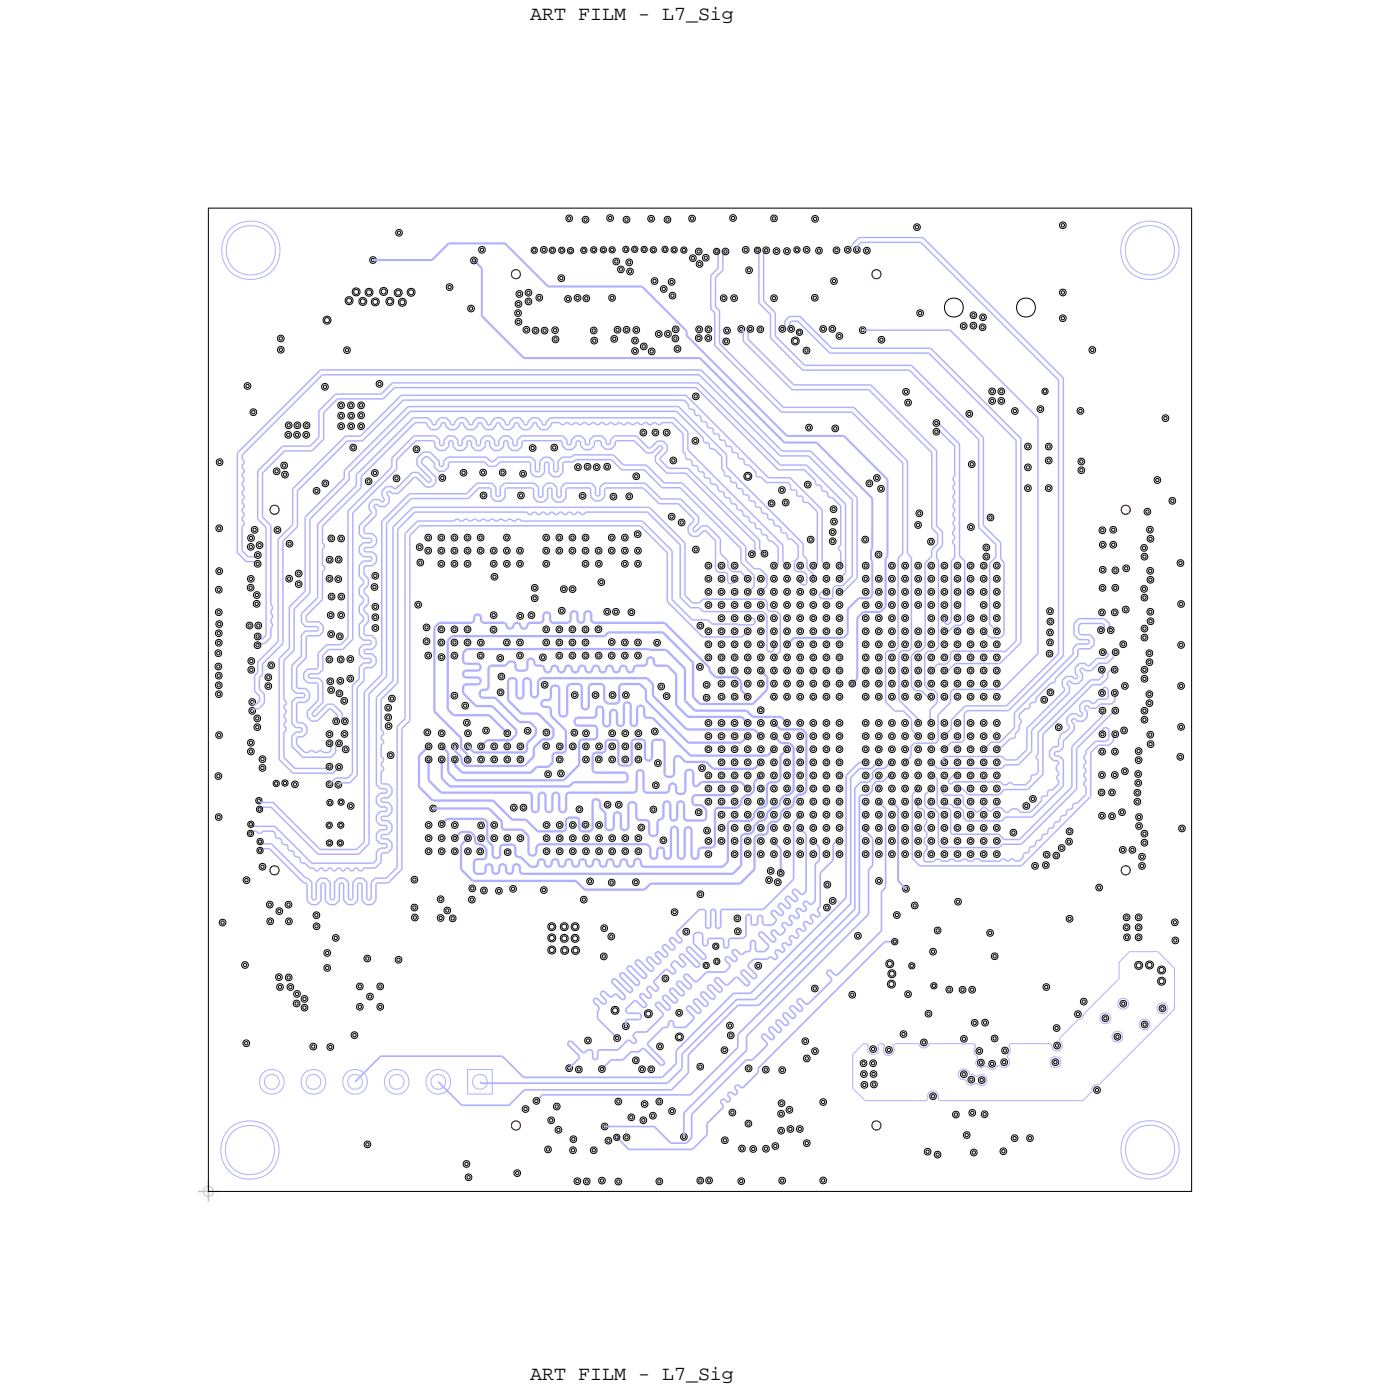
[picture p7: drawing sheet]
<svg xmlns="http://www.w3.org/2000/svg" width="85mm" height="85mm" viewBox="0 0 85 85" stroke-linecap="round" stroke-linejoin="round" font-family="sans-serif">
<defs><g id="words">
<g font-size="1.2">
<text x="32.4" y="1.2">ART FILM - L7_Sig</text>
<text x="32.4" y="84.2">ART FILM - L7_Sig</text>
</g>
</g></defs>
<!-- layer: Drawing Origin -->
<path d="M12.1 72.7h1.3M12.7 72.1v1.2" fill="none" stroke="#ff79cb" stroke-width=".09"/>
<path d="M12.5 72.5l.2-.1 .2 .1 .1 .2-.1 .2-.2 .1-.2-.1-.1-.2z" fill="none" stroke="#ff79cb" stroke-width=".06"/>
<!-- layer: Nets -->
<g fill="none" stroke="#000" stroke-width=".06">
<path d="M19.8 19.4l.2-.1 .1 .1 .1 .1-.1 .2-.1 .1-.2-.1-.1-.2zM19.8 19.5l.2-.1 .1 .1v.1l-.1 .1-.2-.1zM21.1 18.2l.2-.1 .2 .1v.1v.2l-.2 .1-.2-.1v-.2zM21.2 18.3l.1-.1 .1 .1v.1l-.1 .1-.1-.1zM21.6 17.6h.1h.2l.1 .2-.1 .2-.2 .1-.1-.1-.1-.2zM21.6 17.7h.1h.2v.2l-.2 .1-.1-.1zM22 18.2h.1h.2l.1 .2-.1 .2h-.2h-.1l-.1-.2zM22 18.3l.1-.1 .2 .1v.2h-.2h-.1zM22.3 17.7l.2-.1 .2 .1 .1 .1-.1 .2-.2 .1-.2-.1v-.2zM22.4 17.8l.1-.1 .2 .1v.1l-.2 .1-.1-.1zM22.6 15.8l.2-.1 .1 .1v.2l-.1 .1-.2-.1zM22.7 15.8h.1l.1 .1-.1 .1z"/>
<path d="M22.7 18.3l.2-.1 .2 .1v.1v.2l-.2 .1-.2-.1v-.2zM22.8 18.3h.1h.1v.2l-.1 .1-.1-.1zM23.2 17.6l.2-.1 .2 .1 .1 .2-.1 .2h-.2h-.2v-.2zM23.3 17.7l.1-.1 .1 .1v.2h-.1h-.1zM23.6 18.2h.2h.2v.2v.2h-.2h-.2l-.1-.2zM23.7 18.3l.1-.1 .1 .1v.2h-.1h-.1zM24.1 17.7l.2-.1 .2 .1v.2v.1l-.2 .1-.2-.1v-.1zM24.2 17.8l.1-.1 .1 .1v.1l-.1 .1-.1-.1zM24.2 14.1l.1-.1 .2 .1v.2l-.2 .1-.1-.1zM24.3 14.2v-.1l.1 .2h-.1zM24.4 18.3l.2-.1 .1 .1 .1 .1-.1 .2-.1 .1-.2-.1-.1-.2zM24.4 18.4l.2-.1 .1 .1v.1l-.1 .1-.2-.1z"/>
<path d="M24.9 17.7l.2-.1 .2 .1v.1v.2l-.2 .1-.2-.1-.1-.2zM25 17.8l.1-.1 .1 .1v.1l-.1 .1-.1-.1zM27.3 17.4l.1-.1 .2 .1v.2l-.2 .1-.1-.1zM27.3 17.5l.1-.1 .1 .2h-.1zM28.6 18.7l.1-.1 .2 .1v.2l-.2 .1-.1-.1zM28.7 18.8v-.1l.1 .2h-.1zM28.7 15.8l.2-.1 .2 .1v.2l-.2 .1-.2-.1zM28.8 15.8h.1l.1 .1-.1 .1zM29.2 15.1l.2-.1 .2 .1v.2l-.2 .1-.2-.1zM29.3 15.2l.1-.1 .1 .2h-.1zM31.4 19l.2-.1 .2 .1v.2l-.2 .1-.2-.1zM31.5 19.5l.1-.1 .2 .1v.2l-.2 .1-.1-.1z"/>
<path d="M31.5 18.4l.1-.1 .2 .1v.2l-.2 .2-.1-.2zM31.5 17.8l.2-.1 .2 .1v.2l-.2 .1-.2-.1zM31.5 19.1l.1-.1 .1 .2h-.1zM31.5 19.6l.1-.1 .1 .2h-.1zM31.5 18.5l.1-.1 .1 .2h-.1zM31.6 17.9l.1-.1 .1 .2h-.1zM32.1 18.3l.1-.1 .2 .1v.2l-.2 .1-.1-.1zM32.1 17.8l.1-.1 .2 .1v.2l-.2 .1-.1-.1zM32.2 18.3l.1 .1-.1 .1zM32.2 17.8l.1 .1-.1 .1zM32.4 15.2l.2-.1 .2 .1v.2l-.2 .1-.2-.1zM32.5 15.2h.1l.1 .1-.1 .1z"/>
<path d="M32.7 18.1l.2-.1 .2 .1v.2l-.2 .1-.2-.1zM32.8 18.1h.1l.1 .1-.1 .1zM33 15.1l.2-.1 .2 .1v.2l-.2 .1-.2-.1zM33.1 15.2l.1-.1 .1 .2h-.1zM33.5 15.2l.2-.1 .2 .1v.2l-.2 .1-.2-.1zM33.6 15.2h.1l.1 .1-.1 .1zM34.1 16.9l.2-.1 .1 .1v.2l-.1 .1-.2-.1zM34.1 15.2l.2-.1 .1 .1v.2l-.1 .1-.2-.1zM34.2 16.9h.1v.1v.1zM34.2 15.2h.1l.1 .1-.1 .1zM34.5 18.1l.2-.1 .1 .1v.2l-.1 .1-.2-.1zM34.6 13.2l.1-.1 .2 .1v.2l-.2 .1-.1-.1z"/>
<path d="M34.6 18.2l.1-.1 .1 .2h-.1zM34.6 13.3l.1-.1 .1 .2h-.1zM34.6 15.2l.2-.1 .2 .1v.2l-.2 .1-.2-.1zM34.7 15.2h.1l.1 .1-.1 .1zM35.1 18.1l.1-.1 .2 .1v.2l-.2 .1-.1-.1zM35.2 18.1l.1 .1-.1 .1zM35.5 15.2l.1-.1 .2 .1v.2l-.2 .1-.1-.1zM35.5 15.2h.1l.1 .1-.1 .1zM35.6 13.3l.1-.1 .2 .1v.2l-.2 .1-.1-.1zM35.6 18.1l.2-.1 .2 .1v.2l-.2 .1-.2-.1zM35.6 13.4l.1-.1 .1 .1-.1 .1zM35.7 18.2l.1-.1 .1 .2h-.1z"/>
<path d="M36.1 15.2l.1-.1 .2 .1v.1l-.2 .1-.1-.1zM36.1 15.2l.1-.1 .1 .2h-.1zM36.7 15.2l.1-.1 .2 .1v.1l-.2 .1-.1-.1zM36.7 15.2l.1-.1 .1 .2h-.1zM37.1 13.2l.1-.1 .2 .1v.2l-.2 .1-.1-.1zM37.1 13.3l.1-.1 .1 .2h-.1zM37.2 18.1l.2-.1 .1 .1v.2l-.1 .1-.2-.1zM37.2 15.2l.2-.1 .1 .1v.1l-.1 .1-.2-.1zM37.3 18.1h.1v.1v.1zM37.3 15.2l.1-.1v.2zM37.4 15.9l.2-.1 .2 .1v.2l-.2 .1-.2-.1zM37.5 15.9h.1l.1 .1-.1 .1z"/>
<path d="M37.7 16.3l.2-.1 .2 .1v.2l-.2 .1-.2-.1zM37.8 16.4l.1-.1 .1 .2h-.1zM38 15.1l.2-.1 .2 .1v.2l-.2 .1-.2-.1zM38.1 13.3l.1-.1 .2 .1v.2l-.2 .1-.1-.1zM38.1 15.2l.1-.1 .1 .2h-.1zM38.1 13.4l.1-.1 .1 .1-.1 .1zM38.2 15.9l.2-.1 .2 .1v.2l-.2 .1-.2-.1zM38.3 16.5l.1-.1 .2 .1v.2l-.2 .1-.1-.1zM38.3 16l.1-.1 .1 .2h-.1zM38.4 16.5l.1 .1-.1 .1zM38.6 15.1l.1-.1 .2 .1v.2l-.2 .1-.1-.1zM38.6 15.2l.1-.1 .1 .2h-.1z"/>
<path d="M39.1 15.1l.2-.1 .2 .1v.2l-.2 .1-.2-.1zM39.2 15.2l.1-.1 .1 .2h-.1zM39.6 13.2l.1-.1 .2 .1v.2l-.2 .2-.1-.2zM39.6 13.3l.1-.1 .1 .2h-.1zM39.7 15.2l.2-.1 .1 .1v.1l-.1 .1-.2-.1zM39.8 17.1l.1-.2 .2 .2v.1l-.2 .2-.1-.2zM39.8 15.2l.1-.1 .1 .2h-.1zM39.9 17.1v-.1l.1 .2-.1 .1zM40.3 17.5l.2-.1 .2 .1v.2l-.2 .1-.2-.1zM40.4 15.1l.2-.1 .1 .1v.2l-.1 .1-.2-.1zM40.4 17.6l.1-.1 .1 .2h-.1zM40.5 15.2l.1-.1 .1 .2h-.1z"/>
<path d="M40.6 13.3l.1-.1 .2 .1v.2l-.2 .1-.1-.1zM40.6 13.4l.1-.1 .1 .1-.1 .1zM40.8 17.1l.2-.1 .2 .1v.2l-.2 .1-.2-.1zM40.9 17.9l.1-.1 .2 .1v.2l-.2 .1-.1-.1zM40.9 17.2l.1-.1 .1 .1-.1 .1zM40.9 18l.1-.1 .1 .2h-.1zM41 15.2l.1-.1 .2 .1v.1l-.2 .1-.1-.1zM41 15.2l.1-.1 .1 .2h-.1zM41.1 20l.1-.1 .2 .1v.2l-.2 .1-.1-.1zM41.6 15.2l.1-.1 .2 .1v.2l-.2 .1-.1-.1zM41.6 15.2h.1l.1 .1-.1 .1zM42.1 13.2l.1-.1 .2 .1v.2l-.2 .1-.1-.1z"/>
<path d="M42.1 15.7l.2-.2 .2 .2v.2l-.2 .1-.2-.1zM42.1 13.3l.1-.1 .1 .2h-.1zM42.2 15.7h.1l.1 .1-.1 .1zM42.5 15.2l.1-.1 .2 .1v.2l-.2 .1-.1-.1zM42.5 20l.2-.1 .1 .1v.2l-.1 .1-.2-.1zM42.5 16l.2-.1 .2 .1v.2l-.2 .1-.2-.1zM42.5 15.3l.1-.1 .1 .2h-.1zM42.6 16.1l.1-.1 .1 .2h-.1zM42.9 15.6l.2-.1 .1 .1v.2l-.1 .1-.2-.1zM43 15.7l.1-.1 .1 .2h-.1zM43.1 20l.1-.1 .2 .1v.2l-.2 .1-.1-.1zM43.6 15.2l.1-.1 .2 .1v.2l-.2 .1-.1-.1z"/>
<path d="M43.6 15.3l.1-.1 .1 .2h-.1zM44 18.1l.2-.1 .1 .1v.2l-.1 .1-.2-.1zM44.1 18.1h.1l.1 .1-.1 .1zM44.1 15.2l.2-.1 .2 .1v.2l-.2 .1-.2-.1zM44.2 15.3l.1-.1 .1 .2h-.1zM44.6 13.2l.1-.1 .2 .1v.2l-.2 .1-.1-.1zM44.6 18.1l.2-.1 .2 .1v.2l-.2 .1-.2-.1zM44.6 13.3l.1-.1 .1 .2h-.1zM44.7 18.1h.1l.1 .1-.1 .1zM45.1 20l.1-.1 .2 .1v.2l-.2 .1-.1-.1zM45.3 15.1l.2-.1 .2 .1v.2l-.2 .1-.2-.1zM45.4 15.2l.1-.1 .1 .2h-.1z"/>
<path d="M45.5 16.4l.2-.1 .2 .1v.2l-.2 .1-.2-.1zM45.6 20l.2-.1 .2 .1v.2l-.2 .1-.2-.1zM45.6 16.4h.1l.1 .1-.1 .1zM46.1 15.2l.1-.1 .2 .1v.2l-.2 .1-.1-.1zM46.1 15.2h.1l.1 .1-.1 .1zM46.2 20l.2-.1 .2 .1v.2l-.2 .1-.2-.1zM46.6 15.2l.2-.1 .1 .1v.2l-.1 .1-.2-.1zM46.7 15.2h.1v.1v.1zM47.1 18.1l.1-.1 .2 .1v.2l-.2 .1-.1-.1zM47.1 13.2l.1-.1 .2 .1v.2l-.2 .1-.1-.1zM47.1 18.1h.1l.1 .1-.1 .1zM47.1 13.3l.1-.1 .1 .2h-.1z"/>
<path d="M47.2 15.2l.2-.1 .2 .1v.2l-.2 .1-.2-.1zM47.3 15.3l.1-.1 .1 .2h-.1zM47.6 20l.1-.1 .2 .1v.2l-.2 .1-.1-.1zM47.8 15.2l.2-.1 .2 .1v.2l-.2 .1-.2-.1zM47.9 15.3l.1-.1 .1 .2h-.1zM48.1 20l.2-.1 .2 .1v.2l-.2 .1-.2-.1zM48.5 15.2l.1-.1 .2 .1v.1l-.2 .1-.1-.1zM48.5 15.2l.1-.1 .1 .2h-.1zM49 15.1l.2-.1 .2 .1v.2l-.2 .1-.2-.1zM49.1 15.2l.1-.1 .1 .2h-.1zM49.5 18.1l.2-.1 .2 .1v.2l-.2 .1-.2-.1zM49.6 13.3l.1-.1 .2 .1v.2l-.2 .1-.1-.1z"/>
<path d="M49.6 18.1h.1l.1 .1-.1 .1zM49.6 13.3h.1l.1 .1-.1 .1zM49.8 15.2l.2-.1 .2 .1v.2l-.2 .1-.2-.1zM49.9 15.2h.1l.1 .1-.1 .1zM50.1 20l.1-.1 .2 .1v.2l-.2 .1-.1-.1zM50.6 20l.2-.1 .2 .1v.2l-.2 .1-.2-.1zM50.7 17.1l.2-.2 .2 .2v.1l-.2 .2-.2-.2zM50.8 17.1l.1-.1 .1 .2-.1 .1zM50.9 15.2l.1-.1 .2 .1v.2l-.2 .1-.1-.1zM51 15.2l.1 .1-.1 .1zM51.6 15.1l.1-.1 .2 .1v.2l-.2 .1-.1-.1zM51.6 15.2l.1-.1 .1 .2h-.1z"/>
<path d="M52.1 15.1l.2-.1 .2 .1v.2l-.2 .1-.2-.1zM52.2 15.2l.1-.1 .1 .2h-.1zM52.7 15.2l.2-.1 .2 .1v.2l-.2 .1-.2-.1zM52.8 15.2h.1l.1 .1-.1 .1zM55.8 13.8l.2-.1 .1 .1v.2l-.1 .1-.2-.1zM55.9 13.8h.1v.1v.1zM56 19l.1-.1 .2 .1v.2l-.2 .1-.1-.1zM56.1 19.1v-.1l.1 .2h-.1zM58.6 19.8l.2-.1 .2 .1v.2l-.2 .1-.2-.1zM58.7 19.8h.1l.1 .1-.1 .1zM59.2 19.8l.2-.1 .2 .1v.2l-.2 .1-.2-.1zM59.2 19.1l.2-.1 .2 .1v.2l-.2 .1-.2-.1z"/>
<path d="M59.3 19.8h.1l.1 .1-.1 .1zM59.3 19.2l.1-.1 .1 .2h-.1zM59.8 19.9l.2-.1 .1 .1v.2l-.1 .1-.2-.1zM59.8 19.3l.2-.1 .2 .1v.2l-.2 .1-.2-.1zM59.9 19.9h.1l.1 .1-.1 .1zM59.9 19.3h.1l.1 .1-.1 .1zM64.7 19.3l.2-.1 .1 .1v.2l-.1 .1-.2-.1zM64.7 17.8l.2-.2 .1 .2v.1l-.1 .2-.2-.2zM64.7 13.6l.2-.1 .1 .1v.2l-.1 .1-.2-.1zM64.8 19.4l.1-.1v.2zM64.8 17.8l.1-.1v.2v.1zM64.8 13.7l.1-.1v.2z"/>
<path d="M13.1 39.8l.2-.1 .2 .1v.2l-.2 .1-.2-.1zM13.2 37.3l.1-.1 .2 .1v.2l-.2 .1-.1-.1zM13.2 35.9l.2-.1 .1 .1v.2l-.1 .1-.2-.1zM13.2 38.5l.2-.1 .1 .1v.2l-.1 .1-.2-.1zM13.2 39.1l.2-.1 .1 .1v.2l-.1 .1-.2-.1zM13.2 34.8l.2-.2 .2 .2v.1l-.2 .2-.2-.2zM13.2 32.1l.2-.1 .2 .1v.2l-.2 .1-.2-.1zM13.2 38l.2-.1 .2 .1v.2l-.2 .1-.2-.1zM13.2 28.1l.2-.1 .2 .1v.2l-.2 .1-.2-.1zM13.2 39.8h.1l.1 .1-.1 .1zM13.3 37.3l.1 .1-.1 .1zM13.3 35.9h.1v.1v.1z"/>
<path d="M13.3 38.6l.1-.1v.2zM13.3 39.2l.1-.1v.2zM13.3 34.8l.1-.1 .1 .2-.1 .1zM13.3 32.2l.1-.1 .1 .2h-.1zM13.3 38h.1l.1 .1-.1 .1zM13.3 28.2l.1-.1 .1 .1-.1 .1zM14.9 23.5l.2-.2 .2 .2v.1l-.2 .2-.2-.2zM15 23.5l.1-.1 .1 .2-.1 .1zM15 38.1l.2-.1 .2 .1v.2l-.2 .1-.2-.1zM15.1 35.8l.2-.1 .2 .1v.2l-.2 .1-.2-.1zM15.1 33.3l.2-.1 .2 .1v.2l-.2 .1-.2-.1zM15.1 35.2l.2-.1 .2 .1v.2l-.2 .1-.2-.1z"/>
<path d="M15.1 32.7l.2-.1 .2 .1v.2l-.2 .1-.2-.1zM15.1 38.1h.1l.1 .1-.1 .1zM15.2 35.8h.1l.1 .1-.1 .1zM15.2 33.3h.1l.1 .1-.1 .1zM15.2 35.3l.1-.1 .1 .2h-.1zM15.2 32.8l.1-.1 .1 .2h-.1zM15.3 25.1l.2-.2 .1 .2v.1l-.1 .2-.2-.2zM15.4 32.2l.1-.1 .2 .1v.2l-.2 .1-.1-.1zM15.4 25.1l.1-.1v.2v.1zM15.4 32.3l.1-.1 .1 .2h-.1zM15.5 36.7l.2-.1 .1 .1v.2l-.1 .1-.2-.1zM15.5 36.2l.2-.1 .2 .1v.2l-.2 .1-.2-.1z"/>
<path d="M15.5 39.3l.2-.1 .2 .1v.2l-.2 .1-.2-.1zM15.5 34.3l.2-.1 .2 .1v.2l-.2 .1-.2-.1zM15.5 38.7l.2-.1 .2 .1v.2l-.2 .1-.2-.1zM15.6 33.8l.1-.1 .2 .1v.2l-.2 .1-.1-.1zM15.6 36.8l.1-.1 .1 .2h-.1zM15.6 38.1l.2-.1 .1 .1v.2l-.1 .1-.2-.1zM15.6 36.3l.1-.1 .1 .2h-.1zM15.6 39.3h.1l.1 .1-.1 .1zM15.6 34.4l.1-.1 .1 .2h-.1zM15.6 38.8l.1-.1 .1 .2h-.1zM15.6 33.8h.1l.1 .1-.1 .1zM15.7 33.2l.1-.1 .2 .1v.2l-.2 .1-.1-.1z"/>
<path d="M15.7 38.1h.1l.1 .1-.1 .1zM15.7 33.2h.1l.1 .1-.1 .1zM16.7 28.7l.2-.1 .2 .1v.2l-.2 .1-.2-.1zM16.8 32.2l.1-.1 .2 .1v.2l-.2 .1-.1-.1zM16.8 28.7h.1l.1 .1-.1 .1zM16.8 32.3l.1-.1 .1 .2h-.1zM17 20.6l.1-.1 .2 .1v.2l-.2 .1-.1-.1zM17 21.2l.1-.1 .2 .1v.2l-.2 .1-.1-.1zM17 20.6h.1l.1 .1-.1 .1zM17 21.3l.1-.1 .1 .2h-.1zM17.2 28.3l.1-.1 .2 .1v.2l-.2 .1-.1-.1zM17.2 28.9l.2-.1 .2 .1v.2l-.2 .1-.2-.1z"/>
<path d="M17.2 28.4l.1-.1 .1 .2h-.1zM17.3 28.9h.1l.1 .1-.1 .1zM17.4 26.4l.2-.1 .2 .1v.2l-.2 .1-.2-.1zM17.4 25.9l.2-.2 .2 .2v.1l-.2 .2-.2-.2zM17.5 35.2l.1-.1 .2 .1v.2l-.2 .1-.1-.1zM17.5 33.1l.2-.1 .1 .1v.2l-.1 .1-.2-.1zM17.5 26.5l.1-.1 .1 .2h-.1zM17.5 25.9l.1-.1 .1 .2-.1 .1zM17.6 35.3v-.1l.1 .2h-.1zM17.6 33.1h.1l.1 .1-.1 .1zM17.9 26.4l.2-.1 .2 .1v.2l-.2 .1-.2-.1zM18 25.9l.1-.2 .2 .2v.1l-.2 .2-.1-.2z"/>
<path d="M18 26.5l.1-.1 .1 .2h-.1zM18 34.9l.2-.1 .2 .1v.2l-.2 .1-.2-.1zM18 35.5l.2-.1 .2 .1v.2l-.2 .1-.2-.1zM18.1 25.9v-.1l.1 .2-.1 .1zM18.1 34.9h.1l.1 .1-.1 .1zM18.1 35.6l.1-.1 .1 .2h-.1zM18.5 26.4l.2-.1 .2 .1v.2l-.2 .1-.2-.1zM18.5 25.9l.2-.2 .2 .2v.1l-.2 .2-.2-.2zM18.6 26.5l.1-.1 .1 .2h-.1zM18.6 25.9l.1-.1 .1 .2-.1 .1zM19.1 29.9l.2-.2 .2 .2v.1l-.2 .2-.2-.2zM19.2 29.9l.1-.1 .1 .2-.1 .1z"/>
<path d="M19.6 23.5l.2-.1 .2 .1v.2l-.2 .1-.2-.1zM19.7 29.4l.2-.1 .1 .1v.2l-.1 .1-.2-.1zM19.7 23.6l.1-.1 .1 .2h-.1zM19.8 29.4h.1v.1v.1zM19.9 35.2l.2-.1 .2 .1v.2l-.2 .1-.2-.1zM19.9 34.1l.2-.2 .2 .2v.2l-.2 .1-.2-.1zM20 37.4l.2-.1 .2 .1v.2l-.2 .1-.2-.1zM20 35.3l.1-.1 .1 .2h-.1zM20 38.6l.2-.1 .2 .1v.2l-.2 .1-.2-.1zM20 34.1h.1l.1 .1-.1 .1zM20 32.8l.2-.1 .2 .1v.2l-.2 .1-.2-.1zM20.1 36.3l.1-.1 .2 .1v.2l-.2 .1-.1-.1z"/>
<path d="M20.1 37.5l.1-.1 .1 .2h-.1zM20.1 38.6h.1l.1 .1-.1 .1zM20.1 32.8h.1l.1 .1-.1 .1zM20.1 36.4l.1-.1 .1 .2h-.1zM20.5 35.2l.1-.1 .2 .1v.2l-.2 .1-.1-.1zM20.5 34l.2-.1 .1 .1v.2l-.1 .1-.2-.1zM20.6 35.3v-.1l.1 .2h-.1zM20.6 38.7l.1-.1 .2 .1v.2l-.2 .1-.1-.1zM20.6 34.1l.1-.1 .1 .2h-.1zM20.6 32.8l.2-.1 .2 .1v.2l-.2 .1-.2-.1zM20.6 37.4l.2-.1 .2 .1v.2l-.2 .1-.2-.1zM20.6 25.9l.2-.1 .2 .1v.2l-.2 .1-.2-.1z"/>
<path d="M20.6 25.3l.2-.1 .2 .1v.2l-.2 .1-.2-.1zM20.6 24.6l.2-.1 .2 .1v.2l-.2 .1-.2-.1zM20.6 36.3l.2-.1 .2 .1v.2l-.2 .1-.2-.1zM20.6 38.8l.1-.1 .1 .2h-.1zM20.7 32.8h.1l.1 .1-.1 .1zM20.7 37.5l.1-.1 .1 .2h-.1zM20.7 26l.1-.1 .1 .2h-.1zM20.7 25.3h.1l.1 .1-.1 .1zM20.7 24.7l.1-.1 .1 .2h-.1zM20.7 36.4l.1-.1 .1 .2h-.1zM21 21.3l.2-.1 .2 .1v.2l-.2 .1-.2-.1zM21.1 21.3h.1l.1 .1-.1 .1z"/>
<path d="M21.2 24.6l.2-.1 .2 .1v.2l-.2 .1-.2-.1zM21.2 25.9l.2-.1 .2 .1v.2l-.2 .1-.2-.1zM21.2 25.3l.2-.1 .2 .1v.2l-.2 .1-.2-.1zM21.3 24.7l.1-.1 .1 .2h-.1zM21.3 26l.1-.1 .1 .2h-.1zM21.3 25.3h.1l.1 .1-.1 .1zM21.4 27.2l.2-.1 .1 .1v.2l-.1 .1-.2-.1zM21.5 27.3l.1-.1v.2zM21.9 25.9l.1-.1 .2 .1v.2l-.2 .1-.1-.1zM21.9 25.2l.1-.1 .2 .1v.2l-.2 .1-.1-.1zM21.9 24.6l.1-.1 .2 .1v.2l-.2 .1-.1-.1zM21.9 26l.1-.1 .1 .2h-.1z"/>
<path d="M21.9 25.3l.1-.1 .1 .2h-.1zM21.9 24.7l.1-.1 .1 .2h-.1zM22.3 29.3l.2-.1 .2 .1v.2l-.2 .1-.2-.1zM22.4 29.3h.1l.1 .1-.1 .1zM22.7 35.7l.2-.1 .1 .1v.2l-.1 .1-.2-.1zM22.7 28.8l.2-.1 .2 .1v.2l-.2 .1-.2-.1zM22.7 35l.2-.1 .2 .1v.2l-.2 .1-.2-.1zM22.7 37.6l.2-.1 .2 .1v.2l-.2 .1-.2-.1zM22.7 38.2l.2-.1 .2 .1v.2l-.2 .1-.2-.1zM22.7 36.9l.2-.1 .2 .1v.2l-.2 .1-.2-.1zM22.8 35.8l.1-.1v.2zM22.8 28.8h.1l.1 .1-.1 .1z"/>
<path d="M22.8 35.1l.1-.1 .1 .2h-.1zM22.8 37.6h.1l.1 .1-.1 .1zM22.8 38.3l.1-.1 .1 .2h-.1zM22.8 37l.1-.1 .1 .2h-.1zM23 23.3l.2-.1 .1 .1v.2l-.1 .1-.2-.1zM23.1 23.4l.1-.1v.2zM24 29.1l.2-.1 .2 .1v.2l-.2 .1-.2-.1zM24.1 29.1h.1l.1 .1-.1 .1zM25.2 27.3l.2-.1 .2 .1v.2l-.2 .1-.2-.1zM25.3 27.4l.1-.1 .1 .2h-.1zM25.3 36.8l.2-.1 .2 .1v.2l-.2 .1-.2-.1zM25.4 36.8h.1l.1 .1-.1 .1z"/>
<path d="M25.4 33.3l.2-.1 .2 .1v.2l-.2 .1-.2-.1zM25.5 34.2l.1-.1 .2 .1v.2l-.2 .1-.1-.1zM25.5 33.3h.1l.1 .1-.1 .1zM25.6 34.3v-.1l.1 .2h-.1zM25.8 38.2l.2-.1 .2 .1v.2l-.2 .1-.2-.1zM25.8 39l.2-.1 .2 .1v.2l-.2 .1-.2-.1zM25.9 38.2h.1l.1 .1-.1 .1zM25.9 39.1l.1-.1 .1 .2h-.1zM25.9 33.5l.2-.1 .2 .1v.2l-.2 .1-.2-.1zM25.9 39.9l.2-.1 .2 .1v.2l-.2 .1-.2-.1zM25.9 32.7l.2-.1 .2 .1v.2l-.2 .1-.2-.1zM26 33.6l.1-.1 .1 .2h-.1z"/>
<path d="M26 40l.1-.1 .1 .2h-.1zM26 32.8l.1-.1 .1 .2h-.1zM26.7 32.7l.2-.1 .2 .1v.2l-.2 .1-.2-.1zM26.7 38.3l.2-.1 .2 .1v.2l-.2 .1-.2-.1zM26.7 39.1l.2-.1 .2 .1v.2l-.2 .1-.2-.1zM26.7 33.5l.2-.1 .2 .1v.2l-.2 .1-.2-.1zM26.7 34.3l.2-.1 .2 .1v.2l-.2 .1-.2-.1zM26.8 29.1l.2-.1 .2 .1v.2l-.2 .1-.2-.1zM26.8 32.8l.1-.1 .1 .2h-.1zM26.8 38.4l.1-.1 .1 .2h-.1zM26.8 39.2l.1-.1 .1 .2h-.1zM26.8 33.6l.1-.1 .1 .2h-.1z"/>
<path d="M26.8 34.4l.1-.1 .1 .2h-.1zM26.9 29.1h.1l.1 .1-.1 .1zM27.5 38.3l.2-.1 .2 .1v.2l-.2 .1-.2-.1zM27.5 34.3l.2-.1 .2 .1v.2l-.2 .1-.2-.1zM27.5 39.1l.2-.1 .2 .1v.2l-.2 .1-.2-.1zM27.5 33.5l.2-.1 .2 .1v.2l-.2 .1-.2-.1zM27.5 39.9l.2-.1 .2 .1v.2l-.2 .1-.2-.1zM27.5 32.7l.2-.1 .2 .1v.2l-.2 .1-.2-.1zM27.6 38.4l.1-.1 .1 .2h-.1zM27.6 34.4l.1-.1 .1 .2h-.1zM27.6 39.2l.1-.1 .1 .2h-.1zM27.6 33.6l.1-.1 .1 .2h-.1z"/>
<path d="M27.6 40l.1-.1 .1 .2h-.1zM27.6 32.8l.1-.1 .1 .2h-.1zM28.1 28.7l.2-.1 .2 .1v.2l-.2 .1-.2-.1zM28.2 28.8l.1-.1 .1 .2h-.1zM28.3 32.7l.2-.1 .2 .1v.2l-.2 .1-.2-.1zM28.3 34.3l.2-.1 .2 .1v.2l-.2 .1-.2-.1zM28.3 38.3l.2-.1 .2 .1v.2l-.2 .1-.2-.1zM28.3 33.5l.2-.1 .2 .1v.2l-.2 .1-.2-.1zM28.3 39.1l.2-.1 .2 .1v.2l-.2 .1-.2-.1zM28.4 32.8l.1-.1 .1 .2h-.1zM28.4 34.4l.1-.1 .1 .2h-.1zM28.4 38.4l.1-.1 .1 .2h-.1z"/>
<path d="M28.4 33.6l.1-.1 .1 .2h-.1zM28.4 39.2l.1-.1 .1 .2h-.1zM29.1 33.5l.2-.1 .2 .1v.2l-.2 .1-.2-.1zM29.1 32.7l.2-.1 .2 .1v.2l-.2 .1-.2-.1zM29.1 39.9l.2-.1 .2 .1v.2l-.2 .1-.2-.1zM29.2 39.1l.1-.1 .2 .1v.2l-.2 .1-.1-.1zM29.2 33.6l.1-.1 .1 .2h-.1zM29.2 32.8l.1-.1 .1 .2h-.1zM29.2 40l.1-.1 .1 .2h-.1zM29.3 39.2v-.1l.1 .2h-.1zM29.3 28.7l.2-.1 .2 .1v.2l-.2 .1-.2-.1zM29.3 30.1l.2-.1 .2 .1v.2l-.2 .1-.2-.1z"/>
<path d="M29.4 28.8l.1-.1 .1 .2h-.1zM29.4 30.2l.1-.1 .1 .2h-.1zM29.9 38.3l.2-.1 .2 .1v.2l-.2 .1-.2-.1zM29.9 37.4l.2-.1 .2 .1v.2l-.2 .1-.2-.1zM29.9 33.5l.2-.1 .2 .1v.2l-.2 .1-.2-.1zM29.9 34.3l.2-.1 .2 .1v.2l-.2 .1-.2-.1zM30 35.1l.2-.1 .2 .1v.2l-.2 .1-.2-.1zM30 38.4l.1-.1 .1 .2h-.1zM30 37.5l.1-.1 .1 .2h-.1zM30 33.6l.1-.1 .1 .2h-.1zM30 34.4l.1-.1 .1 .2h-.1zM30.1 35.1h.1l.1 .1-.1 .1z"/>
<path d="M30.5 28.7l.2-.1 .2 .1v.2l-.2 .1-.2-.1zM30.6 28.8l.1-.1 .1 .2h-.1zM30.7 39.1l.2-.1 .2 .1v.2l-.2 .1-.2-.1zM30.7 33.5l.2-.1 .2 .1v.2l-.2 .1-.2-.1zM30.7 34.3l.2-.1 .2 .1v.2l-.2 .1-.2-.1zM30.7 32.7l.2-.1 .2 .1v.2l-.2 .1-.2-.1zM30.8 39.2l.1-.1 .1 .2h-.1zM30.8 33.6l.1-.1 .1 .2h-.1zM30.8 34.4l.1-.1 .1 .2h-.1zM30.8 32.8l.1-.1 .1 .2h-.1zM31.5 39.9l.2-.1 .2 .1v.2l-.2 .1-.2-.1zM31.5 34.3l.2-.1 .2 .1v.2l-.2 .1-.2-.1z"/>
<path d="M31.5 39.1l.2-.1 .2 .1v.2l-.2 .1-.2-.1zM31.5 33.5l.2-.1 .2 .1v.2l-.2 .1-.2-.1zM31.6 37.5l.1-.1 .2 .1v.2l-.2 .1-.1-.1zM31.6 30.1l.2-.1 .2 .1v.2l-.2 .1-.2-.1zM31.6 39.9h.1l.1 .1-.1 .1zM31.6 34.4l.1-.1 .1 .2h-.1zM31.6 39.2l.1-.1 .1 .2h-.1zM31.6 33.6l.1-.1 .1 .2h-.1zM31.7 37.5l.1 .1-.1 .1zM31.7 30.2l.1-.1 .1 .2h-.1zM31.7 28.8l.2-.1 .2 .1v.2l-.2 .1-.2-.1zM31.8 28.9l.1-.1 .1 .2h-.1z"/>
<path d="M31.9 20l.2-.1 .2 .1v.2l-.2 .1-.2-.1zM32 20.1l.1-.1 .1 .2h-.1zM32.2 37.4l.2-.1 .2 .1v.2l-.2 .1-.2-.1zM32.3 27.2l.2-.1 .2 .1v.2l-.2 .1-.2-.1zM32.3 37.5l.1-.1 .1 .2h-.1zM32.4 27.3l.1-.1 .1 .2h-.1zM32.4 36.4l.2-.1 .2 .1v.2l-.2 .1-.2-.1zM32.4 35.8l.2-.1 .2 .1v.2l-.2 .1-.2-.1zM32.5 20.1l.2-.1 .2 .1v.2l-.2 .1-.2-.1zM32.5 36.5l.1-.1 .1 .2h-.1zM32.5 35.8h.1l.1 .1-.1 .1zM32.6 20.1h.1l.1 .1-.1 .1z"/>
<path d="M33.1 20.1l.1-.1 .2 .1v.2l-.2 .1-.1-.1zM33.1 20.1h.1l.1 .1-.1 .1zM33.1 33.5l.2-.1 .2 .1v.2l-.2 .1-.2-.1zM33.1 39.1l.2-.1 .2 .1v.2l-.2 .1-.2-.1zM33.1 34.3l.2-.1 .2 .1v.2l-.2 .1-.2-.1zM33.1 38.3l.2-.1 .2 .1v.2l-.2 .1-.2-.1zM33.1 32.7l.2-.1 .2 .1v.2l-.2 .1-.2-.1zM33.2 33.6l.1-.1 .1 .2h-.1zM33.2 39.2l.1-.1 .1 .2h-.1zM33.2 34.4l.1-.1 .1 .2h-.1zM33.2 38.4l.1-.1 .1 .2h-.1zM33.2 32.8l.1-.1 .1 .2h-.1z"/>
<path d="M33.6 27.2l.2-.1 .2 .1v.2l-.2 .1-.2-.1zM33.7 20l.2-.1 .2 .1v.2l-.2 .2-.2-.2zM33.7 20.6l.2-.1 .2 .1v.2l-.2 .1-.2-.1zM33.7 27.3l.1-.1 .1 .2h-.1zM33.8 20.1l.1-.1 .1 .2h-.1zM33.8 20.7l.1-.1 .1 .2h-.1zM33.9 38.3l.2-.1 .2 .1v.2l-.2 .1-.2-.1zM33.9 33.5l.2-.1 .2 .1v.2l-.2 .1-.2-.1zM33.9 39.1l.2-.1 .2 .1v.2l-.2 .1-.2-.1zM33.9 39.9l.2-.1 .2 .1v.2l-.2 .1-.2-.1zM33.9 32.7l.2-.1 .2 .1v.2l-.2 .1-.2-.1zM34 38.4l.1-.1 .1 .2h-.1z"/>
<path d="M34 33.6l.1-.1 .1 .2h-.1zM34 39.2l.1-.1 .1 .2h-.1zM34 40l.1-.1 .1 .2h-.1zM34 32.8l.1-.1 .1 .2h-.1zM34.1 37.2l.2-.1 .2 .1v.2l-.2 .1-.2-.1zM34.2 37.2h.1l.1 .1-.1 .1zM34.2 35.8l.2-.1 .2 .1v.2l-.2 .1-.2-.1zM34.3 35.9l.1-.1 .1 .2h-.1zM34.7 32.7l.2-.1 .2 .1v.2l-.2 .1-.2-.1zM34.7 38.3l.2-.1 .2 .1v.2l-.2 .1-.2-.1zM34.7 33.5l.2-.1 .2 .1v.2l-.2 .1-.2-.1zM34.7 39.1l.2-.1 .2 .1v.2l-.2 .1-.2-.1z"/>
<path d="M34.7 39.9l.2-.1 .2 .1v.2l-.2 .1-.2-.1zM34.8 35.8l.1-.1 .2 .1v.2l-.2 .1-.1-.1zM34.8 32.8l.1-.1 .1 .2h-.1zM34.8 38.4l.1-.1 .1 .2h-.1zM34.8 33.6l.1-.1 .1 .2h-.1zM34.8 39.2l.1-.1 .1 .2h-.1zM34.8 40l.1-.1 .1 .2h-.1zM34.9 35.9v-.1l.1 .2h-.1zM35.1 28.4l.2-.1 .2 .1v.2l-.2 .1-.2-.1zM35.2 28.5l.1-.1 .1 .2h-.1zM35.4 30.2l.2-.1 .1 .1v.2l-.1 .1-.2-.1zM35.5 30.2h.1v.1v.1z"/>
<path d="M35.5 38.3l.2-.1 .2 .1v.2l-.2 .1-.2-.1zM35.5 34.3l.2-.1 .2 .1v.2l-.2 .1-.2-.1zM35.5 39.1l.2-.1 .2 .1v.2l-.2 .1-.2-.1zM35.5 33.5l.2-.1 .2 .1v.2l-.2 .1-.2-.1zM35.5 39.9l.2-.1 .2 .1v.2l-.2 .1-.2-.1zM35.5 32.7l.2-.1 .2 .1v.2l-.2 .1-.2-.1zM35.6 38.4l.1-.1 .1 .2h-.1zM35.6 34.4l.1-.1 .1 .2h-.1zM35.6 39.2l.1-.1 .1 .2h-.1zM35.6 33.6l.1-.1 .1 .2h-.1zM35.6 40l.1-.1 .1 .2h-.1zM35.6 32.8l.1-.1 .1 .2h-.1z"/>
<path d="M35.7 28.4l.2-.1 .1 .1v.2l-.1 .1-.2-.1zM35.8 28.4h.1v.1v.1zM36.1 20.1l.1-.1 .2 .1v.2l-.2 .1-.1-.1zM36.1 20.7l.2-.1 .1 .1v.2l-.1 .1-.2-.1zM36.1 20.1h.1l.1 .1-.1 .1zM36.2 20.7h.1l.1 .1-.1 .1zM36.2 28.4l.2-.1 .2 .1v.2l-.2 .1-.2-.1zM36.3 28.5l.1-.1 .1 .2h-.1zM36.3 38.3l.2-.1 .2 .1v.2l-.2 .1-.2-.1zM36.3 33.5l.2-.1 .2 .1v.2l-.2 .1-.2-.1zM36.3 39.9l.2-.1 .2 .1v.2l-.2 .1-.2-.1zM36.4 34.3l.1-.1 .2 .1v.2l-.2 .1-.1-.1z"/>
<path d="M36.4 38.3h.1l.1 .1-.1 .1zM36.4 33.6l.1-.1 .1 .2h-.1zM36.4 40l.1-.1 .1 .2h-.1zM36.5 34.4v-.1l.1 .2h-.1zM36.5 35.4l.2-.1 .2 .1v.2l-.2 .1-.2-.1zM36.6 35.5l.1-.1 .1 .2h-.1zM36.9 28.4l.1-.1 .2 .1v.2l-.2 .1-.1-.1zM36.9 37.2l.2-.1 .1 .1v.2l-.1 .1-.2-.1zM37 28.4l.1 .1-.1 .1zM37 37.3l.1-.1v.2zM37.1 33.5l.2-.1 .2 .1v.2l-.2 .1-.2-.1zM37.1 39.9l.2-.1 .2 .1v.2l-.2 .1-.2-.1z"/>
<path d="M37.1 32.7l.2-.1 .2 .1v.2l-.2 .1-.2-.1zM37.2 39.1l.1-.1 .2 .1v.2l-.2 .1-.1-.1zM37.2 33.6l.1-.1 .1 .2h-.1zM37.2 40l.1-.1 .1 .2h-.1zM37.2 32.8l.1-.1 .1 .2h-.1zM37.2 39.1h.1l.1 .1-.1 .1zM37.3 30.2l.1-.1 .2 .1v.2l-.2 .1-.1-.1zM37.3 20.6l.2-.1 .2 .1v.2l-.2 .1-.2-.1zM37.3 30.3l.1-.1 .1 .2h-.1zM37.4 20.6h.1l.1 .1-.1 .1zM37.4 37.2l.2-.1 .2 .1v.2l-.2 .1-.2-.1zM37.5 37.3l.1-.1 .1 .2h-.1z"/>
<path d="M37.5 20l.2-.1 .2 .1v.2l-.2 .1-.2-.1zM37.6 20.1l.1-.1 .1 .2h-.1zM37.9 33.5l.2-.1 .2 .1v.2l-.2 .1-.2-.1zM37.9 34.3l.2-.1 .2 .1v.2l-.2 .1-.2-.1zM37.9 39.1l.2-.1 .2 .1v.2l-.2 .1-.2-.1zM37.9 39.9l.2-.1 .2 .1v.2l-.2 .1-.2-.1zM37.9 32.7l.2-.1 .2 .1v.2l-.2 .1-.2-.1zM38 33.6l.1-.1 .1 .2h-.1zM38 34.4l.1-.1 .1 .2h-.1zM38 39.2l.1-.1 .1 .2h-.1zM38 40l.1-.1 .1 .2h-.1zM38 32.8l.1-.1 .1 .2h-.1z"/>
<path d="M38.1 20l.1-.1 .2 .1v.2l-.2 .1-.1-.1zM38.1 20.1l.1-.1 .1 .2h-.1zM38.2 30.2l.2-.1 .2 .1v.2l-.2 .1-.2-.1zM38.3 30.2h.1l.1 .1-.1 .1zM38.3 37.3l.2-.1 .2 .1v.2l-.2 .1-.2-.1zM38.4 37.3h.1l.1 .1-.1 .1zM38.6 20.7l.2-.1 .1 .1v.2l-.1 .1-.2-.1zM38.6 21.3l.2-.1 .1 .1v.2l-.1 .1-.2-.1zM38.6 29l.2-.1 .2 .1v.2l-.2 .1-.2-.1zM38.6 20l.2-.1 .2 .1v.2l-.2 .1-.2-.1zM38.7 20.7h.1v.1v.1zM38.7 21.4l.1-.1v.2z"/>
<path d="M38.7 32.5l.2-.1 .2 .1v.2l-.2 .1-.2-.1zM38.7 29h.1l.1 .1-.1 .1zM38.7 20.1l.1-.1 .1 .2h-.1zM38.7 39.1l.2-.1 .2 .1v.2l-.2 .1-.2-.1zM38.7 34.3l.2-.1 .2 .1v.2l-.2 .1-.2-.1zM38.7 33.5l.2-.1 .2 .1v.2l-.2 .1-.2-.1zM38.7 39.9l.2-.1 .2 .1v.2l-.2 .1-.2-.1zM38.8 32.5h.1l.1 .1-.1 .1zM38.8 39.2l.1-.1 .1 .2h-.1zM38.8 34.4l.1-.1 .1 .2h-.1zM38.8 33.6l.1-.1 .1 .2h-.1zM38.8 40l.1-.1 .1 .2h-.1z"/>
<path d="M39.1 26.3l.2-.1 .1 .1v.2l-.1 .1-.2-.1zM39.1 21l.2-.1 .2 .1v.2l-.2 .1-.2-.1zM39.2 26.3h.1v.1v.1zM39.2 21.1l.1-.1 .1 .2h-.1zM39.6 21.3l.2-.1 .1 .1v.2l-.1 .1-.2-.1zM39.7 21.4l.1-.1 .1 .2h-.1zM39.8 26.3l.2-.1 .2 .1v.2l-.2 .1-.2-.1zM39.9 26.3h.1l.1 .1-.1 .1zM39.9 39.1l.2-.1 .2 .1v.2l-.2 .1-.2-.1zM40 39.2l.1-.1 .1 .2h-.1zM40 20.3l.2-.1 .2 .1v.2l-.2 .1-.2-.1zM40.1 20.3h.1l.1 .1-.1 .1z"/>
<path d="M40.5 26.3l.2-.1 .2 .1v.2l-.2 .1-.2-.1zM40.6 20.3l.2-.1 .1 .1v.2l-.1 .1-.2-.1zM40.6 26.3h.1l.1 .1-.1 .1zM40.7 20.3h.1v.1v.1zM40.8 31.4l.2-.1 .2 .1v.2l-.2 .1-.2-.1zM40.9 31.5l.1-.1 .1 .2h-.1zM40.9 28l.2-.1 .2 .1v.2l-.2 .1-.2-.1zM41 28h.1l.1 .1-.1 .1zM41 20.6l.2-.1 .2 .1v.2l-.2 .1-.2-.1zM41.1 20.6h.1l.1 .1-.1 .1zM41.1 20h.1l.1 .1-.1 .1zM41.2 21.2l.1-.1 .2 .1v.2l-.2 .1-.1-.1z"/>
<path d="M41.3 21.2l.1 .1-.1 .1zM41.4 31.8l.2-.1 .2 .1v.2l-.2 .1-.2-.1zM41.5 31.8h.1l.1 .1-.1 .1zM42.3 26.8l.1-.1 .2 .1v.2l-.2 .1-.1-.1zM42.3 33.4l.2-.1 .1 .1v.2l-.1 .1-.2-.1zM42.3 24.1l.2-.1 .1 .1v.2l-.1 .1-.2-.1zM42.3 26.9l.1-.1 .1 .2h-.1zM42.4 33.5l.1-.1v.2zM42.4 24.1h.1v.1v.1zM42.5 20.5l.1-.1 .2 .1v.2l-.2 .1-.1-.1zM42.5 20.6l.1-.1 .1 .2h-.1zM42.6 38.1l.1-.1 .2 .1v.2l-.2 .1-.1-.1z"/>
<path d="M42.6 20h.1l.1 .1-.1 .1zM42.6 38.1h.1l.1 .1-.1 .1zM43 20.5l.2-.1 .2 .1v.2l-.2 .1-.2-.1zM43 34.4l.2-.1 .2 .1v.2l-.2 .1-.2-.1zM43 39.2l.2-.1 .2 .1v.2l-.2 .1-.2-.1zM43 38.4l.2-.1 .2 .1v.2l-.2 .1-.2-.1zM43 35.2l.2-.1 .2 .1v.2l-.2 .1-.2-.1zM43 36.8l.2-.1 .2 .1v.2l-.2 .1-.2-.1zM43 36l.2-.1 .2 .1v.2l-.2 .1-.2-.1zM43.1 20.6l.1-.1 .1 .2h-.1zM43.1 34.5l.1-.1 .1 .2h-.1zM43.1 39.3l.1-.1 .1 .2h-.1z"/>
<path d="M43.1 38.5l.1-.1 .1 .2h-.1zM43.1 35.3l.1-.1 .1 .2h-.1zM43.1 36.9l.1-.1 .1 .2h-.1zM43.1 36.1l.1-.1 .1 .2h-.1zM43.1 20h.1l.1 .1-.1 .1zM43.8 34.4l.2-.1 .2 .1v.2l-.2 .1-.2-.1zM43.8 39.2l.2-.1 .2 .1v.2l-.2 .1-.2-.1zM43.8 38.4l.2-.1 .2 .1v.2l-.2 .1-.2-.1zM43.8 35.2l.2-.1 .2 .1v.2l-.2 .1-.2-.1zM43.8 36.8l.2-.1 .2 .1v.2l-.2 .1-.2-.1zM43.8 37.6l.2-.1 .2 .1v.2l-.2 .1-.2-.1zM43.8 36l.2-.1 .2 .1v.2l-.2 .1-.2-.1z"/>
<path d="M43.9 34.5l.1-.1 .1 .2h-.1zM43.9 39.3l.1-.1 .1 .2h-.1zM43.9 38.5l.1-.1 .1 .2h-.1zM43.9 35.3l.1-.1 .1 .2h-.1zM43.9 36.9l.1-.1 .1 .2h-.1zM43.9 37.7l.1-.1 .1 .2h-.1zM43.9 36.1l.1-.1 .1 .2h-.1zM44.1 20.7l.2-.1 .2 .1v.2l-.2 .1-.2-.1zM44.2 20.1l.2-.1 .1 .1v.2l-.1 .1-.2-.1zM44.2 20.8l.1-.1 .1 .2h-.1zM44.3 20.1h.1l.1 .1-.1 .1zM44.6 34.4l.2-.1 .2 .1v.2l-.2 .1-.2-.1z"/>
<path d="M44.6 35.2l.2-.1 .2 .1v.2l-.2 .1-.2-.1zM44.6 39.2l.2-.1 .2 .1v.2l-.2 .1-.2-.1zM44.6 36l.2-.1 .2 .1v.2l-.2 .1-.2-.1zM44.6 36.8l.2-.1 .2 .1v.2l-.2 .1-.2-.1zM44.6 37.6l.2-.1 .2 .1v.2l-.2 .1-.2-.1zM44.6 38.4l.2-.1 .2 .1v.2l-.2 .1-.2-.1zM44.7 34.5l.1-.1 .1 .2h-.1zM44.7 35.3l.1-.1 .1 .2h-.1zM44.7 39.3l.1-.1 .1 .2h-.1zM44.7 36.1l.1-.1 .1 .2h-.1zM44.7 36.9l.1-.1 .1 .2h-.1zM44.7 37.7l.1-.1 .1 .2h-.1z"/>
<path d="M44.7 38.5l.1-.1 .1 .2h-.1zM45.1 20h.1l.1 .1-.1 .1zM45.4 36.8l.2-.1 .2 .1v.2l-.2 .1-.2-.1zM45.4 36l.2-.1 .2 .1v.2l-.2 .1-.2-.1zM45.4 35.2l.2-.1 .2 .1v.2l-.2 .1-.2-.1zM45.4 37.6l.2-.1 .2 .1v.2l-.2 .1-.2-.1zM45.4 38.4l.2-.1 .2 .1v.2l-.2 .1-.2-.1zM45.4 39.2l.2-.1 .2 .1v.2l-.2 .1-.2-.1zM45.5 28.9l.1-.1 .2 .1 .1 .2-.1 .1-.2 .1-.1-.1-.1-.1zM45.5 29l.1-.1 .2 .1v.1l-.2 .1-.1-.1zM45.5 36.9l.1-.1 .1 .2h-.1zM45.5 36.1l.1-.1 .1 .2h-.1z"/>
<path d="M45.5 35.3l.1-.1 .1 .2h-.1zM45.5 37.7l.1-.1 .1 .2h-.1zM45.5 38.5l.1-.1 .1 .2h-.1zM45.5 39.3l.1-.1 .1 .2h-.1zM45.7 20h.1l.1 .1-.1 .1zM45.7 33.7l.2-.1 .2 .1v.2l-.2 .1-.2-.1zM45.8 33.8l.1-.1 .1 .2h-.1zM46.2 39.2l.2-.1 .2 .1v.2l-.2 .1-.2-.1zM46.2 36l.2-.1 .2 .1v.2l-.2 .1-.2-.1zM46.2 36.8l.2-.1 .2 .1v.2l-.2 .1-.2-.1zM46.2 37.6l.2-.1 .2 .1v.2l-.2 .1-.2-.1zM46.2 38.4l.2-.1 .2 .1v.2l-.2 .1-.2-.1z"/>
<path d="M46.2 35.2l.2-.1 .2 .1v.2l-.2 .1-.2-.1zM46.3 20h.1l.1 .1-.1 .1zM46.3 39.3l.1-.1 .1 .2h-.1zM46.3 36.1l.1-.1 .1 .2h-.1zM46.3 36.9l.1-.1 .1 .2h-.1zM46.3 37.7l.1-.1 .1 .2h-.1zM46.3 38.5l.1-.1 .1 .2h-.1zM46.3 35.3l.1-.1 .1 .2h-.1zM46.5 33.7l.2-.1 .1 .1v.2l-.1 .1-.2-.1zM46.6 33.7h.1v.1v.1zM46.9 30.6l.2-.1 .2 .1v.2l-.2 .1-.2-.1zM47 30.7l.1-.1 .1 .2h-.1z"/>
<path d="M47 35.2l.2-.1 .2 .1v.2l-.2 .1-.2-.1zM47 34.4l.2-.1 .2 .1v.2l-.2 .1-.2-.1zM47 39.2l.2-.1 .2 .1v.2l-.2 .1-.2-.1zM47 38.4l.2-.1 .2 .1v.2l-.2 .1-.2-.1zM47 36l.2-.1 .2 .1v.2l-.2 .1-.2-.1zM47 36.8l.2-.1 .2 .1v.2l-.2 .1-.2-.1zM47 37.6l.2-.1 .2 .1v.2l-.2 .1-.2-.1zM47.1 35.3l.1-.1 .1 .2h-.1zM47.1 34.5l.1-.1 .1 .2h-.1zM47.1 39.3l.1-.1 .1 .2h-.1zM47.1 38.5l.1-.1 .1 .2h-.1zM47.1 36.1l.1-.1 .1 .2h-.1z"/>
<path d="M47.1 36.9l.1-.1 .1 .2h-.1zM47.1 37.7l.1-.1 .1 .2h-.1zM47.5 29.8l.2-.1 .2 .1v.2l-.2 .1-.2-.1zM47.6 29.9l.1-.1 .1 .1-.1 .1zM47.6 20h.1l.1 .1-.1 .1zM47.8 30.6l.1-.1 .2 .1v.2l-.2 .1-.1-.1zM47.8 36l.2-.1 .2 .1v.2l-.2 .1-.2-.1zM47.8 38.4l.2-.1 .2 .1v.2l-.2 .1-.2-.1zM47.8 35.2l.2-.1 .2 .1v.2l-.2 .1-.2-.1zM47.8 34.4l.2-.1 .2 .1v.2l-.2 .1-.2-.1zM47.8 36.8l.2-.1 .2 .1v.2l-.2 .1-.2-.1zM47.8 37.6l.2-.1 .2 .1v.2l-.2 .1-.2-.1z"/>
<path d="M47.8 39.2l.2-.1 .2 .1v.2l-.2 .1-.2-.1zM47.9 30.6l.1 .1-.1 .1zM47.9 36.1l.1-.1 .1 .2h-.1zM47.9 38.5l.1-.1 .1 .2h-.1zM47.9 35.3l.1-.1 .1 .2h-.1zM47.9 34.5l.1-.1 .1 .2h-.1zM47.9 36.9l.1-.1 .1 .2h-.1zM47.9 37.7l.1-.1 .1 .2h-.1zM47.9 39.3l.1-.1 .1 .2h-.1zM48.2 20h.1l.1 .1-.1 .1zM48.3 20.6h.2h.2l.1 .2-.1 .2h-.2h-.2v-.2zM48.4 20.7h.1h.2v.2l-.2 .1-.1-.1z"/>
<path d="M48.6 20.2l.2-.1 .2 .1v.2l-.2 .1-.2-.1zM48.6 38.4l.2-.1 .2 .1v.2l-.2 .1-.2-.1zM48.6 39.2l.2-.1 .2 .1v.2l-.2 .1-.2-.1zM48.6 35.2l.2-.1 .2 .1v.2l-.2 .1-.2-.1zM48.6 36l.2-.1 .2 .1v.2l-.2 .1-.2-.1zM48.6 36.8l.2-.1 .2 .1v.2l-.2 .1-.2-.1zM48.6 37.6l.2-.1 .2 .1v.2l-.2 .1-.2-.1zM48.6 34.4l.2-.1 .2 .1v.2l-.2 .1-.2-.1zM48.7 20.2h.1l.1 .1-.1 .1zM48.7 38.5l.1-.1 .1 .2h-.1zM48.7 39.3l.1-.1 .1 .2h-.1zM48.7 35.3l.1-.1 .1 .2h-.1z"/>
<path d="M48.7 36.1l.1-.1 .1 .2h-.1zM48.7 36.9l.1-.1 .1 .2h-.1zM48.7 37.7l.1-.1 .1 .2h-.1zM48.7 34.5l.1-.1 .1 .2h-.1zM49 21.3l.2-.1 .2 .1v.2l-.2 .1-.2-.1zM49.1 29.5l.2-.1 .2 .1v.2l-.2 .1-.2-.1zM49.1 21.3h.1l.1 .1-.1 .1zM49.2 26l.2-.1 .1 .1v.2l-.1 .1-.2-.1zM49.2 29.5h.1l.1 .1-.1 .1zM49.3 26h.1l.1 .1-.1 .1zM49.3 32.8l.2-.1 .2 .1v.2l-.2 .1-.2-.1zM49.4 32.9l.1-.1 .1 .2h-.1z"/>
<path d="M49.4 39.2l.2-.1 .2 .1v.2l-.2 .1-.2-.1zM49.4 35.2l.2-.1 .2 .1v.2l-.2 .1-.2-.1zM49.4 37.6l.2-.1 .2 .1v.2l-.2 .1-.2-.1zM49.4 38.4l.2-.1 .2 .1v.2l-.2 .1-.2-.1zM49.4 34.4l.2-.1 .2 .1v.2l-.2 .1-.2-.1zM49.4 36.8l.2-.1 .2 .1v.2l-.2 .1-.2-.1zM49.4 36l.2-.1 .2 .1v.2l-.2 .1-.2-.1zM49.5 39.3l.1-.1 .1 .2h-.1zM49.5 35.3l.1-.1 .1 .2h-.1zM49.5 37.7l.1-.1 .1 .2h-.1zM49.5 38.5l.1-.1 .1 .2h-.1zM49.5 34.5l.1-.1 .1 .2h-.1z"/>
<path d="M49.5 36.9l.1-.1 .1 .2h-.1zM49.5 36.1l.1-.1 .1 .2h-.1zM50.1 20h.1l.1 .1-.1 .1zM50.2 35.2l.2-.1 .2 .1v.2l-.2 .1-.2-.1zM50.2 36l.2-.1 .2 .1v.2l-.2 .1-.2-.1zM50.2 37.6l.2-.1 .2 .1v.2l-.2 .1-.2-.1zM50.2 36.8l.2-.1 .2 .1v.2l-.2 .1-.2-.1zM50.2 38.4l.2-.1 .2 .1v.2l-.2 .1-.2-.1zM50.2 34.4l.2-.1 .2 .1v.2l-.2 .1-.2-.1zM50.2 39.2l.2-.1 .2 .1v.2l-.2 .1-.2-.1zM50.3 35.3l.1-.1 .1 .2h-.1zM50.3 36.1l.1-.1 .1 .2h-.1z"/>
<path d="M50.3 37.7l.1-.1 .1 .2h-.1zM50.3 36.9l.1-.1 .1 .2h-.1zM50.3 38.5l.1-.1 .1 .2h-.1zM50.3 34.5l.1-.1 .1 .2h-.1zM50.3 39.3l.1-.1 .1 .2h-.1zM50.6 32.9l.2-.1 .2 .1v.2l-.2 .1-.2-.1zM50.6 32.4l.2-.1 .2 .1v.2l-.2 .1-.2-.1zM50.7 31l.2-.1 .1 .1v.2l-.1 .1-.2-.1zM50.7 20h.1l.1 .1-.1 .1zM50.7 31.7l.2-.1 .2 .1v.2l-.2 .1-.2-.1zM50.7 33l.1-.1 .1 .2h-.1zM50.7 32.4h.1l.1 .1-.1 .1z"/>
<path d="M50.8 31h.1l.1 .1-.1 .1zM50.8 26l.2-.1 .1 .1v.2l-.1 .1-.2-.1zM50.8 31.8l.1-.1 .1 .2h-.1zM50.9 26.1l.1-.1 .1 .2h-.1zM51 20.4l.2-.1 .2 .1v.2l-.2 .1-.2-.1zM51 39.2l.2-.1 .2 .1v.2l-.2 .1-.2-.1zM51 37.6l.2-.1 .2 .1v.2l-.2 .1-.2-.1zM51 36l.2-.1 .2 .1v.2l-.2 .1-.2-.1zM51 36.8l.2-.1 .2 .1v.2l-.2 .1-.2-.1zM51 38.4l.2-.1 .2 .1v.2l-.2 .1-.2-.1zM51 34.4l.2-.1 .2 .1v.2l-.2 .1-.2-.1zM51 35.2l.2-.1 .2 .1v.2l-.2 .1-.2-.1z"/>
<path d="M51.1 20.5l.1-.1 .1 .2h-.1zM51.1 39.3l.1-.1 .1 .2h-.1zM51.1 37.7l.1-.1 .1 .2h-.1zM51.1 36.1l.1-.1 .1 .2h-.1zM51.1 36.9l.1-.1 .1 .2h-.1zM51.1 38.5l.1-.1 .1 .2h-.1zM51.1 34.5l.1-.1 .1 .2h-.1zM51.1 35.3l.1-.1 .1 .2h-.1zM52.5 20l.1-.1 .2 .1v.2l-.2 .2-.1-.2zM52.6 20.1v-.1l.1 .2h-.1zM52.6 32.8l.2-.1 .2 .1v.2l-.2 .1-.2-.1zM52.6 39.2l.2-.1 .2 .1v.2l-.2 .1-.2-.1z"/>
<path d="M52.6 37.6l.2-.1 .2 .1v.2l-.2 .1-.2-.1zM52.6 38.4l.2-.1 .2 .1v.2l-.2 .1-.2-.1zM52.6 35.2l.2-.1 .2 .1v.2l-.2 .1-.2-.1zM52.6 36l.2-.1 .2 .1v.2l-.2 .1-.2-.1zM52.6 36.8l.2-.1 .2 .1v.2l-.2 .1-.2-.1zM52.6 34.4l.2-.1 .2 .1v.2l-.2 .1-.2-.1zM52.7 32.9l.1-.1 .1 .2h-.1zM52.7 39.3l.1-.1 .1 .2h-.1zM52.7 37.7l.1-.1 .1 .2h-.1zM52.7 38.5l.1-.1 .1 .2h-.1zM52.7 35.3l.1-.1 .1 .2h-.1zM52.7 36.1l.1-.1 .1 .2h-.1z"/>
<path d="M52.7 36.9l.1-.1 .1 .2h-.1zM52.7 34.5l.1-.1 .1 .2h-.1zM52.9 29.4l.2-.1 .1 .1v.2l-.1 .1-.2-.1zM53 29.4h.1v.1v.1zM53.3 29.1l.2-.1 .2 .1v.2l-.2 .1-.2-.1zM53.4 29.1h.1l.1 .1-.1 .1zM53.4 33.7l.2-.1 .2 .1v.2l-.2 .1-.2-.1zM53.4 39.2l.2-.1 .2 .1v.2l-.2 .1-.2-.1zM53.4 37.6l.2-.1 .2 .1v.2l-.2 .1-.2-.1zM53.4 36l.2-.1 .2 .1v.2l-.2 .1-.2-.1zM53.4 38.4l.2-.1 .2 .1v.2l-.2 .1-.2-.1zM53.4 35.2l.2-.1 .2 .1v.2l-.2 .1-.2-.1z"/>
<path d="M53.4 36.8l.2-.1 .2 .1v.2l-.2 .1-.2-.1zM53.5 33.8l.1-.1 .1 .2h-.1zM53.5 39.3l.1-.1 .1 .2h-.1zM53.5 37.7l.1-.1 .1 .2h-.1zM53.5 36.1l.1-.1 .1 .2h-.1zM53.5 38.5l.1-.1 .1 .2h-.1zM53.5 35.3l.1-.1 .1 .2h-.1zM53.5 36.9l.1-.1 .1 .2h-.1zM53.6 29.7l.2-.1 .1 .1v.2l-.1 .1-.2-.1zM53.6 20.6l.2-.1 .2 .1v.2l-.2 .1-.2-.1zM53.7 29.8l.1-.1 .1 .2h-.1zM53.7 20.7l.1-.1 .1 .2h-.1z"/>
<path d="M54.2 39.2l.2-.1 .2 .1v.2l-.2 .1-.2-.1zM54.2 36l.2-.1 .2 .1v.2l-.2 .1-.2-.1zM54.2 36.8l.2-.1 .2 .1v.2l-.2 .1-.2-.1zM54.2 37.6l.2-.1 .2 .1v.2l-.2 .1-.2-.1zM54.2 38.4l.2-.1 .2 .1v.2l-.2 .1-.2-.1zM54.2 34.4l.2-.1 .2 .1v.2l-.2 .1-.2-.1zM54.2 35.2l.2-.1 .2 .1v.2l-.2 .1-.2-.1zM54.3 39.3l.1-.1 .1 .2h-.1zM54.3 36.1l.1-.1 .1 .2h-.1zM54.3 36.9l.1-.1 .1 .2h-.1zM54.3 37.7l.1-.1 .1 .2h-.1zM54.3 38.5l.1-.1 .1 .2h-.1z"/>
<path d="M54.3 34.5l.1-.1 .1 .2h-.1zM54.3 35.3l.1-.1 .1 .2h-.1zM55 37.6l.2-.1 .2 .1v.2l-.2 .1-.2-.1zM55 38.4l.2-.1 .2 .1v.2l-.2 .1-.2-.1zM55 35.2l.2-.1 .2 .1v.2l-.2 .1-.2-.1zM55 36l.2-.1 .2 .1v.2l-.2 .1-.2-.1zM55 39.2l.2-.1 .2 .1v.2l-.2 .1-.2-.1zM55 34.4l.2-.1 .2 .1v.2l-.2 .1-.2-.1zM55 36.8l.2-.1 .2 .1v.2l-.2 .1-.2-.1zM55.1 23.8l.2-.1 .2 .1v.2l-.2 .1-.2-.1zM55.1 37.7l.1-.1 .1 .2h-.1zM55.1 38.5l.1-.1 .1 .2h-.1z"/>
<path d="M55.1 35.3l.1-.1 .1 .2h-.1zM55.1 36.1l.1-.1 .1 .2h-.1zM55.1 39.3l.1-.1 .1 .2h-.1zM55.1 34.5l.1-.1 .1 .2h-.1zM55.1 36.9l.1-.1 .1 .2h-.1zM55.2 23.9l.1-.1 .1 .2h-.1zM55.2 24.5l.2-.1 .2 .1v.2l-.2 .1-.2-.1zM55.3 24.5h.1l.1 .1-.1 .1zM55.8 31.9l.2-.1 .2 .1v.2l-.2 .1-.2-.1zM55.8 39.2l.2-.1 .2 .1v.2l-.2 .1-.2-.1zM55.8 36l.2-.1 .2 .1v.2l-.2 .1-.2-.1zM55.8 35.2l.2-.1 .2 .1v.2l-.2 .1-.2-.1z"/>
<path d="M55.8 38.4l.2-.1 .2 .1v.2l-.2 .1-.2-.1zM55.8 36.8l.2-.1 .2 .1v.2l-.2 .1-.2-.1zM55.8 34.4l.2-.1 .2 .1v.2l-.2 .1-.2-.1zM55.9 31.2l.2-.1 .2 .1v.2l-.2 .1-.2-.1zM55.9 32l.1-.1 .1 .2h-.1zM55.9 39.3l.1-.1 .1 .2h-.1zM55.9 36.1l.1-.1 .1 .2h-.1zM55.9 35.3l.1-.1 .1 .2h-.1zM55.9 38.5l.1-.1 .1 .2h-.1zM55.9 36.9l.1-.1 .1 .2h-.1zM55.9 34.5l.1-.1 .1 .2h-.1zM56 31.3l.1-.1 .1 .2h-.1z"/>
<path d="M56.6 33l.2-.2 .2 .2v.1l-.2 .2-.2-.2zM56.6 37.6l.2-.1 .2 .1v.2l-.2 .1-.2-.1zM56.6 39.2l.2-.1 .2 .1v.2l-.2 .1-.2-.1zM56.6 35.2l.2-.1 .2 .1v.2l-.2 .1-.2-.1zM56.6 38.4l.2-.1 .2 .1v.2l-.2 .1-.2-.1zM56.6 36l.2-.1 .2 .1v.2l-.2 .1-.2-.1zM56.6 34.4l.2-.1 .2 .1v.2l-.2 .1-.2-.1zM56.6 36.8l.2-.1 .2 .1v.2l-.2 .1-.2-.1zM56.7 33l.1-.1 .1 .2-.1 .1zM56.7 37.7l.1-.1 .1 .2h-.1zM56.7 39.3l.1-.1 .1 .2h-.1zM56.7 35.3l.1-.1 .1 .2h-.1z"/>
<path d="M56.7 38.5l.1-.1 .1 .2h-.1zM56.7 36.1l.1-.1 .1 .2h-.1zM56.7 34.5l.1-.1 .1 .2h-.1zM56.7 36.9l.1-.1 .1 .2h-.1zM57 26.2l.1-.1 .2 .1v.2l-.2 .1-.1-.1zM57 25.7l.1-.1 .2 .1v.2l-.2 .1-.1-.1zM57.1 26.3v-.1l.1 .2h-.1zM57.1 25.8v-.1l.1 .2h-.1zM57.4 36l.2-.1 .2 .1v.2l-.2 .1-.2-.1zM57.4 39.2l.2-.1 .2 .1v.2l-.2 .1-.2-.1zM57.4 37.6l.2-.1 .2 .1v.2l-.2 .1-.2-.1zM57.4 38.4l.2-.1 .2 .1v.2l-.2 .1-.2-.1z"/>
<path d="M57.4 35.2l.2-.1 .2 .1v.2l-.2 .1-.2-.1zM57.4 36.8l.2-.1 .2 .1v.2l-.2 .1-.2-.1zM57.4 34.4l.2-.1 .2 .1v.2l-.2 .1-.2-.1zM57.5 36.1l.1-.1 .1 .2h-.1zM57.5 39.3l.1-.1 .1 .2h-.1zM57.5 37.7l.1-.1 .1 .2h-.1zM57.5 38.5l.1-.1 .1 .2h-.1zM57.5 35.3l.1-.1 .1 .2h-.1zM57.5 36.9l.1-.1 .1 .2h-.1zM57.5 34.5l.1-.1 .1 .2h-.1zM58.2 37.6l.2-.1 .2 .1v.2l-.2 .1-.2-.1zM58.2 39.2l.2-.1 .2 .1v.2l-.2 .1-.2-.1z"/>
<path d="M58.2 34.4l.2-.1 .2 .1v.2l-.2 .1-.2-.1zM58.2 38.4l.2-.1 .2 .1v.2l-.2 .1-.2-.1zM58.2 35.2l.2-.1 .2 .1v.2l-.2 .1-.2-.1zM58.2 36l.2-.1 .2 .1v.2l-.2 .1-.2-.1zM58.2 36.8l.2-.1 .2 .1v.2l-.2 .1-.2-.1zM58.3 37.7l.1-.1 .1 .2h-.1zM58.3 39.3l.1-.1 .1 .2h-.1zM58.3 34.5l.1-.1 .1 .2h-.1zM58.3 38.5l.1-.1 .1 .2h-.1zM58.3 35.3l.1-.1 .1 .2h-.1zM58.3 36.1l.1-.1 .1 .2h-.1zM58.3 36.9l.1-.1 .1 .2h-.1z"/>
<path d="M59 25.2l.1-.2 .2 .2v.2l-.2 .1-.1-.1zM59 36l.2-.1 .2 .1v.2l-.2 .1-.2-.1zM59 37.6l.2-.1 .2 .1v.2l-.2 .1-.2-.1zM59 39.2l.2-.1 .2 .1v.2l-.2 .1-.2-.1zM59 38.4l.2-.1 .2 .1v.2l-.2 .1-.2-.1zM59 35.2l.2-.1 .2 .1v.2l-.2 .1-.2-.1zM59 34.4l.2-.1 .2 .1v.2l-.2 .1-.2-.1zM59.1 25.2l.1 .1-.1 .1zM59.1 32.1l.1-.1 .2 .1v.2l-.2 .1-.1-.1zM59.1 28.2l.2-.1 .2 .1v.2l-.2 .1-.2-.1zM59.1 36.1l.1-.1 .1 .2h-.1zM59.1 37.7l.1-.1 .1 .2h-.1z"/>
<path d="M59.1 39.3l.1-.1 .1 .2h-.1zM59.1 38.5l.1-.1 .1 .2h-.1zM59.1 35.3l.1-.1 .1 .2h-.1zM59.1 34.5l.1-.1 .1 .2h-.1zM59.2 32.1l.1 .1-.1 .1zM59.2 28.3l.1-.1 .1 .2h-.1zM59.8 39.2l.2-.1 .2 .1v.2l-.2 .1-.2-.1zM59.8 38.4l.2-.1 .2 .1v.2l-.2 .1-.2-.1zM59.8 37.6l.2-.1 .2 .1v.2l-.2 .1-.2-.1zM59.8 35.2l.2-.1 .2 .1v.2l-.2 .1-.2-.1zM59.8 36l.2-.1 .2 .1v.2l-.2 .1-.2-.1zM59.8 34.4l.2-.1 .2 .1v.2l-.2 .1-.2-.1z"/>
<path d="M59.8 36.8l.2-.1 .2 .1v.2l-.2 .1-.2-.1zM59.9 39.3l.1-.1 .1 .2h-.1zM59.9 38.5l.1-.1 .1 .2h-.1zM59.9 37.7l.1-.1 .1 .2h-.1zM59.9 35.3l.1-.1 .1 .2h-.1zM59.9 36.1l.1-.1 .1 .2h-.1zM59.9 34.5l.1-.1 .1 .2h-.1zM59.9 36.9l.1-.1 .1 .2h-.1zM60 33.9l.2-.1 .2 .1v.2l-.2 .1-.2-.1zM60 33.3l.2-.1 .2 .1v.2l-.2 .1-.2-.1zM60.1 33.9h.1l.1 .1-.1 .1zM60.1 33.4l.1-.1 .1 .2h-.1z"/>
<path d="M60.3 31.5l.1-.1 .2 .1v.2l-.2 .1-.1-.1zM60.4 31.5l.1 .1-.1 .1zM60.4 24.4l.1-.1 .2 .1v.2l-.2 .1-.1-.1zM60.4 23.8l.1-.1 .2 .1v.2l-.2 .1-.1-.1zM60.5 24.4l.1 .1-.1 .1zM60.5 23.8l.1 .1-.1 .1zM60.6 39.2l.2-.1 .2 .1v.2l-.2 .1-.2-.1zM60.6 38.4l.2-.1 .2 .1v.2l-.2 .1-.2-.1zM60.6 36l.2-.1 .2 .1v.2l-.2 .1-.2-.1zM60.6 36.8l.2-.1 .2 .1v.2l-.2 .1-.2-.1zM60.6 37.6l.2-.1 .2 .1v.2l-.2 .1-.2-.1zM60.6 35.2l.2-.1 .2 .1v.2l-.2 .1-.2-.1z"/>
<path d="M60.6 34.4l.2-.1 .2 .1v.2l-.2 .1-.2-.1zM60.7 39.3l.1-.1 .1 .2h-.1zM60.7 38.5l.1-.1 .1 .2h-.1zM60.7 36.1l.1-.1 .1 .2h-.1zM60.7 36.9l.1-.1 .1 .2h-.1zM60.7 37.7l.1-.1 .1 .2h-.1zM60.7 35.3l.1-.1 .1 .2h-.1zM60.7 34.5l.1-.1 .1 .2h-.1zM60.9 24.4l.2-.1 .2 .1v.2l-.2 .1-.2-.1zM60.9 23.8l.2-.1 .2 .1v.2l-.2 .1-.2-.1zM61 24.4h.1l.1 .1-.1 .1zM61 23.8h.1l.1 .1-.1 .1z"/>
<path d="M61.8 25l.1-.1 .2 .1v.2l-.2 .1-.1-.1zM61.8 25h.1l.1 .1-.1 .1zM62.5 29.7l.2-.1 .2 .1v.2l-.2 .1-.2-.1zM62.5 27.1l.2-.1 .2 .1v.2l-.2 .1-.2-.1zM62.5 28.4l.2-.1 .2 .1v.2l-.2 .1-.2-.1zM62.6 29.7h.1l.1 .1-.1 .1zM62.6 27.2l.1-.1 .1 .2h-.1zM62.6 28.5l.1-.1 .1 .2h-.1zM63.3 24.9l.2-.1 .2 .1v.2l-.2 .1-.2-.1zM63.4 24.9h.1l.1 .1-.1 .1zM63.6 23.8l.2-.1 .1 .1v.2l-.1 .1-.2-.1zM63.7 23.8h.1l.1 .1-.1 .1z"/>
<path d="M63.8 29.7l.2-.1 .2 .1v.2l-.2 .1-.2-.1zM63.8 27.1l.2-.1 .2 .1v.2l-.2 .1-.2-.1zM63.8 28l.2-.1 .2 .1v.2l-.2 .1-.2-.1zM63.9 39.8l.1-.1 .2 .1v.2l-.2 .1-.1-.1zM63.9 37.2l.2-.1 .2 .1v.2l-.2 .1-.2-.1zM63.9 39.1l.2-.1 .2 .1v.2l-.2 .1-.2-.1zM63.9 38.5l.2-.1 .2 .1v.2l-.2 .1-.2-.1zM63.9 29.7h.1l.1 .1-.1 .1zM63.9 27.2l.1-.1 .1 .2h-.1zM63.9 28h.1l.1 .1-.1 .1zM63.9 37.8l.2-.1 .2 .1v.2l-.2 .1-.2-.1zM64 39.8l.1 .1-.1 .1z"/>
<path d="M64 37.2h.1l.1 .1-.1 .1zM64 39.1h.1l.1 .1-.1 .1zM64 38.5h.1l.1 .1-.1 .1zM64 37.9l.1-.1 .1 .2h-.1zM65.7 25l.2-.1 .2 .1v.2l-.2 .1-.2-.1zM65.8 28.6l.2-.1 .2 .1v.2l-.2 .1-.2-.1zM65.8 28.1l.2-.1 .2 .1v.2l-.2 .1-.2-.1zM65.8 25h.1l.1 .1-.1 .1zM65.9 28.6h.1l.1 .1-.1 .1zM65.9 28.1h.1l.1 .1-.1 .1zM66.5 21.3l.2-.1 .1 .1v.2l-.1 .1-.2-.1zM66.6 21.3h.1v.1v.1z"/>
<path d="M67 38.4l.2-.2 .2 .2v.1l-.2 .2-.2-.2zM67.1 37.3l.1-.1 .2 .1v.2l-.2 .1-.1-.1zM67.1 32.3l.2-.1 .1 .1v.2l-.1 .1-.2-.1zM67.1 38.4l.1-.1 .1 .2h-.1zM67.1 35.8l.2-.1 .2 .1v.2l-.2 .1-.2-.1zM67.1 34.7l.2-.1 .2 .1v.2l-.2 .1-.2-.1zM67.1 33.1l.2-.1 .2 .1v.2l-.2 .1-.2-.1zM67.1 39.7l.2-.1 .2 .1v.2l-.2 .1-.2-.1zM67.2 37.3l.1 .1-.1 .1zM67.2 32.3h.1l.1 .1-.1 .1zM67.2 35.8h.1l.1 .1-.1 .1zM67.2 34.7h.1l.1 .1-.1 .1z"/>
<path d="M67.2 33.2l.1-.1 .1 .2h-.1zM67.2 39.7h.1l.1 .1-.1 .1zM67.6 38.4l.2-.2 .2 .2v.1l-.2 .2-.2-.2zM67.7 38.4l.1-.1 .1 .2h-.1zM67.8 32.2l.1-.1 .2 .1v.2l-.2 .1-.1-.1zM67.8 33.1l.1-.1 .2 .1v.2l-.2 .1-.1-.1zM67.8 32.3l.1-.1 .1 .2h-.1zM67.8 33.2l.1-.1 .1 .2h-.1zM67.8 37.3l.2-.1 .2 .1v.2l-.2 .1-.2-.1zM67.9 35.8l.2-.1 .1 .1v.2l-.1 .1-.2-.1zM67.9 34.7l.2-.1 .1 .1v.2l-.1 .1-.2-.1zM67.9 39.7l.2-.1 .2 .1v.2l-.2 .1-.2-.1z"/>
<path d="M67.9 37.3h.1l.1 .1-.1 .1zM68 35.8h.1v.1v.1zM68 34.8l.1-.1 .1 .2h-.1zM68 39.7h.1l.1 .1-.1 .1zM68.4 39.2l.1-.1 .2 .1v.2l-.2 .1-.1-.1zM68.5 39.3v-.1l.1 .2h-.1zM68.5 37.1l.2-.1 .2 .1v.2l-.2 .1-.2-.1zM68.5 34.6l.2-.1 .2 .1v.2l-.2 .1-.2-.1zM68.6 37.1h.1l.1 .1-.1 .1zM68.6 34.6h.1l.1 .1-.1 .1zM69.6 33.3l.2-.1 .2 .1v.2l-.2 .1-.2-.1zM69.6 35.8l.2-.1 .2 .1v.2l-.2 .1-.2-.1z"/>
<path d="M69.7 33.9l.1-.1 .2 .1v.2l-.2 .1-.1-.1zM69.7 38.8l.1-.1 .2 .1v.2l-.2 .1-.1-.1zM69.7 38.3l.1-.1 .2 .1v.2l-.2 .1-.1-.1zM69.7 36.4l.1-.1 .2 .1v.2l-.2 .1-.1-.1zM69.7 33.4l.1-.1 .1 .2h-.1zM69.7 35.9l.1-.1 .1 .2h-.1zM69.7 33.9h.1l.1 .1-.1 .1zM69.7 38.9l.1-.1 .1 .2h-.1zM69.7 38.3h.1l.1 .1-.1 .1zM69.7 36.4h.1l.1 .1-.1 .1zM69.8 31.1l.2-.1 .2 .1v.2l-.2 .1-.2-.1zM69.9 31.2l.1-.1 .1 .2h-.1z"/>
<path d="M70 39.8l.1-.1 .2 .1v.2l-.2 .1-.1-.1zM70 32.2l.2-.1 .2 .1v.2l-.2 .1-.2-.1zM70 34.7l.2-.1 .2 .1v.2l-.2 .1-.2-.1zM70 37.2l.2-.1 .2 .1v.2l-.2 .1-.2-.1zM70 35.3l.2-.1 .2 .1v.2l-.2 .1-.2-.1zM70 32.8l.2-.1 .2 .1v.2l-.2 .1-.2-.1zM70 37.8l.2-.1 .2 .1v.2l-.2 .1-.2-.1zM70 39.8h.1l.1 .1-.1 .1zM70.1 32.3l.1-.1 .1 .2h-.1zM70.1 34.8l.1-.1 .1 .2h-.1zM70.1 37.3l.1-.1 .1 .2h-.1zM70.1 35.3h.1l.1 .1-.1 .1z"/>
<path d="M70.1 32.8h.1l.1 .1-.1 .1zM70.1 37.9l.1-.1 .1 .2h-.1zM70.4 29.2l.2-.1 .2 .1v.2l-.2 .1-.2-.1zM70.5 29.2h.1l.1 .1-.1 .1zM70.9 25.4l.2-.1 .2 .1v.2l-.2 .1-.2-.1zM71 25.5l.1-.1 .1 .2h-.1zM71.4 30.5l.1-.1 .2 .1v.2l-.2 .1-.1-.1zM71.4 30.5h.1l.1 .1-.1 .1zM71.9 34.3l.1-.1 .2 .1v.2l-.2 .1-.1-.1zM71.9 36.8l.2-.1 .2 .1v.2l-.2 .1-.2-.1zM71.9 39.3l.2-.1 .2 .1v.2l-.2 .1-.2-.1zM71.9 34.3h.1l.1 .1-.1 .1z"/>
<path d="M72 36.8h.1l.1 .1-.1 .1zM72 39.3h.1l.1 .1-.1 .1zM13.1 40.6l.2-.1 .2 .1v.2l-.2 .1-.2-.1zM13.1 47.3l.2-.1 .2 .1v.2l-.2 .1-.2-.1zM13.2 49.8l.1-.1 .2 .1v.2l-.2 .1-.1-.1zM13.2 41.7l.2-.1 .1 .1v.2l-.1 .1-.2-.1zM13.2 41.1l.2-.1 .1 .1v.2l-.1 .1-.2-.1zM13.2 42.3l.2-.1 .1 .1v.2l-.1 .1-.2-.1zM13.2 44.8l.2-.1 .1 .1v.2l-.1 .1-.2-.1zM13.2 40.6h.1l.1 .1-.1 .1zM13.2 47.3h.1l.1 .1-.1 .1zM13.3 49.8l.1 .1-.1 .1z"/>
<path d="M13.3 41.8l.1-.1v.2zM13.3 41.2l.1-.1v.2zM13.3 42.3h.1v.1v.1zM13.3 44.8h.1l.1 .1-.1 .1zM13.4 56.2l.2-.1 .2 .1v.2l-.2 .1-.2-.1zM13.5 56.2h.1l.1 .1-.1 .1zM14.8 58.8l.2-.1 .1 .1v.2l-.1 .1-.2-.1zM14.9 53.6l.1-.1 .2 .1v.2l-.2 .1-.1-.1zM14.9 58.8h.1v.1v.1zM14.9 53.7l.1-.1 .1 .2h-.1zM15.1 50.8l.2-.1 .2 .1v.1l-.2 .1-.2-.1zM15.1 45.2l.2-.1 .2 .1v.2l-.2 .1-.2-.1z"/>
<path d="M15.1 45.8l.2-.1 .2 .1v.2l-.2 .1-.2-.1zM15.1 50.2l.2-.1 .2 .1v.2l-.2 .1-.2-.1zM15.2 40.8l.1-.1 .2 .1v.2l-.2 .1-.1-.1zM15.2 40.2l.1-.1 .2 .1v.2l-.2 .1-.1-.1zM15.2 50.8h.1l.1 .1-.1 .1zM15.2 43.3l.2-.1 .2 .1v.2l-.2 .1-.2-.1zM15.2 42.7l.2-.1 .2 .1v.2l-.2 .1-.2-.1zM15.2 50.2h.1l.1 .1-.1 .1zM15.2 45.3l.1-.1 .1 .2h-.1zM15.2 45.8h.1l.1 .1-.1 .1zM15.2 40.8h.1l.1 .1-.1 .1zM15.2 40.3l.1-.1 .1 .2h-.1z"/>
<path d="M15.3 43.3h.1l.1 .1-.1 .1zM15.3 42.8l.1-.1 .1 .2h-.1zM15.5 43.7l.2-.1 .2 .1v.2l-.2 .1-.2-.1zM15.5 44.3l.2-.1 .2 .1v.2l-.2 .1-.2-.1zM15.6 43.8l.1-.1 .1 .2h-.1zM15.6 44.3h.1l.1 .1-.1 .1zM15.6 48.8l.2-.1 .2 .1v.1l-.2 .1-.2-.1zM15.7 49.3l.1-.1 .2 .1v.2l-.2 .1-.1-.1zM15.7 51.8l.2-.1 .1 .1v.2l-.1 .1-.2-.1zM15.7 51.3l.2-.1 .1 .1v.1l-.1 .1-.2-.1zM15.7 48.8h.1l.1 .1-.1 .1zM15.7 49.3h.1l.1 .1-.1 .1z"/>
<path d="M15.8 51.8h.1l.1 .1-.1 .1zM15.8 51.3h.1l.1 .1-.1 .1zM15.8 46.2l.2-.1 .2 .1v.2l-.2 .1-.2-.1zM15.8 46.8l.2-.1 .2 .1v.2l-.2 .1-.2-.1zM15.8 52.8l.2-.1 .2 .1v.2l-.2 .1-.2-.1zM15.9 46.3l.1-.1 .1 .2h-.1zM15.9 46.8h.1l.1 .1-.1 .1zM15.9 52.8h.1l.1 .1-.1 .1zM16.2 41.8l.2-.1 .2 .1v.2l-.2 .1-.2-.1zM16.2 41.2l.2-.1 .2 .1v.2l-.2 .1-.2-.1zM16.3 55.1l.2-.1 .1 .1v.2l-.1 .1-.2-.1zM16.3 41.8h.1l.1 .1-.1 .1z"/>
<path d="M16.3 41.3l.1-.1 .1 .2h-.1zM16.3 56.1l.2-.1 .2 .1v.2l-.2 .1-.2-.1zM16.4 40.5l.2-.1 .1 .1v.2l-.1 .1-.2-.1zM16.4 55.2l.1-.1 .1 .1-.1 .1zM16.4 56.2l.1-.1 .1 .2h-.1zM16.5 40.5h.1v.1v.1zM16.7 47.7l.2-.1 .1 .1v.2l-.1 .1-.2-.1zM16.8 47.8l.1-.1v.2zM16.8 59.5l.2-.1 .2 .1v.2l-.2 .1-.2-.1zM16.9 55.5l.1-.1 .2 .1v.2l-.2 .1-.1-.1zM16.9 59.6l.1-.1 .1 .2h-.1zM17 55.5l.1 .1-.1 .1z"/>
<path d="M17.2 47.7l.2-.1 .2 .1v.2l-.2 .1-.2-.1zM17.3 47.7h.1l.1 .1-.1 .1zM17.4 55.1l.2-.1 .2 .1v.2l-.2 .1-.2-.1zM17.4 59.5l.2-.1 .2 .1v.2l-.2 .1-.2-.1zM17.5 56.1l.1-.1 .2 .1v.2l-.2 .1-.1-.1zM17.5 55.2l.1-.1 .1 .1-.1 .1zM17.5 59.6l.1-.1 .1 .2h-.1zM17.5 56.2l.1-.1 .1 .2h-.1zM17.8 47.8l.2-.1 .2 .1v.2l-.2 .1-.2-.1zM17.9 47.8h.1l.1 .1-.1 .1zM19.1 55.7l.2-.1 .2 .1v.2l-.2 .1-.2-.1zM19.1 56.4l.2-.1 .2 .1v.2l-.2 .1-.2-.1z"/>
<path d="M19.2 55.8l.1-.1 .1 .2h-.1zM19.2 56.5l.1-.1 .1 .2h-.1zM19.8 58.1l.2-.2 .1 .2v.1l-.1 .2-.2-.2zM19.8 59l.2-.1 .1 .1v.2l-.1 .1-.2-.1zM19.9 58.1l.1-.1 .1 .2h-.1zM19.9 59h.1l.1 .1-.1 .1zM19.9 40.1l.2-.1 .2 .1v.2l-.2 .1-.2-.1zM19.9 50.3l.2-.1 .2 .1v.1l-.2 .1-.2-.1zM19.9 46.7l.2-.1 .2 .1v.2l-.2 .1-.2-.1zM19.9 47.8l.2-.1 .2 .1v.2l-.2 .1-.2-.1zM19.9 44.7l.2-.1 .2 .1v.2l-.2 .1-.2-.1zM19.9 45.3l.2-.1 .2 .1v.2l-.2 .1-.2-.1z"/>
<path d="M19.9 51.3l.2-.1 .2 .1v.2l-.2 .1-.2-.1zM20 48.9l.1-.1 .2 .1v.2l-.2 .1-.1-.1zM20 41.5l.2-.1 .1 .1v.2l-.1 .1-.2-.1zM20 50.3h.1l.1 .1-.1 .1zM20 40.2l.1-.1 .1 .2h-.1zM20 46.7h.1l.1 .1-.1 .1zM20 47.8h.1l.1 .1-.1 .1zM20 44.7h.1l.1 .1-.1 .1zM20 45.3h.1l.1 .1-.1 .1zM20 51.4l.1-.1 .1 .2h-.1zM20 42l.2-.1 .2 .1v.2l-.2 .1-.2-.1zM20 48.9h.1l.1 .1-.1 .1z"/>
<path d="M20.1 41.5h.1v.1v.1zM20.1 42.1l.1-.1 .1 .2h-.1zM20.3 57.1l.2-.1 .2 .1v.2l-.2 .1-.2-.1zM20.3 43.9l.2-.1 .2 .1v.2l-.2 .1-.2-.1zM20.4 57.2l.1-.1 .1 .2h-.1zM20.4 44l.1-.1 .1 .2h-.1zM20.5 47.8l.1-.1 .2 .1v.2l-.2 .1-.1-.1zM20.5 46.7l.2-.1 .2 .1v.2l-.2 .1-.2-.1zM20.5 45.3l.2-.1 .2 .1v.2l-.2 .1-.2-.1zM20.5 42.2l.2-.1 .2 .1v.2l-.2 .1-.2-.1zM20.6 47.8l.1 .1-.1 .1zM20.6 41.4l.2-.1 .1 .1v.2l-.1 .1-.2-.1z"/>
<path d="M20.6 51.3l.2-.1 .1 .1v.2l-.1 .1-.2-.1zM20.6 46.8l.1-.1 .1 .2h-.1zM20.6 45.3h.1l.1 .1-.1 .1zM20.6 40.1l.2-.1 .2 .1v.2l-.2 .1-.2-.1zM20.6 50.3l.2-.1 .2 .1v.1l-.2 .1-.2-.1zM20.6 42.3l.1-.1 .1 .2h-.1zM20.6 48.9l.2-.1 .2 .1v.1l-.2 .1-.2-.1zM20.7 41.5l.1-.1 .1 .2h-.1zM20.7 51.4l.1-.1 .1 .2h-.1zM20.7 50.3l.1-.1 .1 .2h-.1zM20.7 40.2l.1-.1 .1 .2h-.1zM20.7 48.9l.1-.1 .1 .2h-.1z"/>
<path d="M20.8 42.7l.2-.1 .2 .1v.2l-.2 .1-.2-.1zM20.8 44.7l.2-.1 .2 .1v.2l-.2 .1-.2-.1zM20.9 43.9l.1-.1 .2 .1v.2l-.2 .1-.1-.1zM20.9 42.7h.1l.1 .1-.1 .1zM20.9 45.6l.2-.1 .2 .1v.2l-.2 .1-.2-.1zM20.9 44.7h.1l.1 .1-.1 .1zM21 44v-.1l.1 .2h-.1zM21 45.7l.1-.1 .1 .2h-.1zM21.2 40.1l.2-.1 .2 .1v.2l-.2 .1-.2-.1zM21.2 41.3l.2-.1 .2 .1v.2l-.2 .1-.2-.1zM21.2 49.1l.2-.1 .2 .1v.2l-.2 .1-.2-.1zM21.3 40.2l.1-.1 .1 .2h-.1z"/>
<path d="M21.3 41.4l.1-.1 .1 .2h-.1zM21.3 49.1h.1l.1 .1-.1 .1zM22.2 58.4l.2-.1 .2 .1v.2l-.2 .1-.2-.1zM22.3 58.4h.1l.1 .1-.1 .1zM23.5 43.7l.2-.1 .2 .1v.2l-.2 .1-.2-.1zM23.5 43.1l.2-.1 .2 .1v.2l-.2 .1-.2-.1zM23.5 44.2l.2-.1 .2 .1v.2l-.2 .1-.2-.1zM23.6 43.7h.1l.1 .1-.1 .1zM23.6 43.1h.1l.1 .1-.1 .1zM23.6 44.3l.1-.1 .1 .2h-.1zM23.7 46l.1-.1 .2 .1v.2l-.2 .1-.1-.1zM23.7 42.5l.2-.1 .2 .1v.2l-.2 .1-.2-.1z"/>
<path d="M23.8 46l.1 .1-.1 .1zM23.8 42.6l.1-.1 .1 .2h-.1zM24.1 58.5l.2-.1 .2 .1v.2l-.2 .1-.2-.1zM24.2 58.5h.1l.1 .1-.1 .1zM25.1 55.3l.2-.1 .2 .1v.2l-.2 .1-.2-.1zM25.1 53.6l.2-.1 .2 .1v.2l-.2 .1-.2-.1zM25.1 55.9l.2-.1 .2 .1v.2l-.2 .1-.2-.1zM25.2 55.3h.1l.1 .1-.1 .1zM25.2 53.6h.1l.1 .1-.1 .1zM25.2 55.9h.1l.1 .1-.1 .1zM25.9 44.6l.2-.1 .2 .1v.2l-.2 .1-.2-.1zM26 46.2l.2-.1 .1 .1v.2l-.1 .1-.2-.1z"/>
<path d="M26 50.2l.2-.1 .1 .1v.2l-.1 .1-.2-.1zM26 51l.2-.1 .1 .1v.2l-.1 .1-.2-.1zM26 45.4l.2-.1 .1 .1v.2l-.1 .1-.2-.1zM26 51.8l.2-.1 .1 .1v.2l-.1 .1-.2-.1zM26 44.6h.1l.1 .1-.1 .1zM26.1 46.3l.1-.1v.2zM26.1 50.3l.1-.1v.2zM26.1 51.1l.1-.1v.2zM26.1 45.5l.1-.1v.2zM26.1 51.9l.1-.1v.2zM26.3 49.2l.1-.1 .2 .1v.2l-.2 .1-.1-.1zM26.3 49.3l.1-.1 .1 .2h-.1z"/>
<path d="M26.7 55.9l.2-.1 .2 .1v.2l-.2 .1-.2-.1zM26.7 54.8l.2-.1 .2 .1v.2l-.2 .1-.2-.1zM26.8 40l.1-.1 .2 .1v.2l-.2 .1-.1-.1zM26.8 51.8l.2-.1 .1 .1v.2l-.1 .1-.2-.1zM26.8 51l.2-.1 .1 .1v.2l-.1 .1-.2-.1zM26.8 44.6l.2-.1 .1 .1v.2l-.1 .1-.2-.1zM26.8 50.2l.2-.1 .1 .1v.2l-.1 .1-.2-.1zM26.8 45.4l.2-.1 .1 .1v.2l-.1 .1-.2-.1zM26.8 46.2l.2-.1 .1 .1v.2l-.1 .1-.2-.1zM26.8 56l.1-.1 .1 .2h-.1zM26.8 54.8h.1l.1 .1-.1 .1zM26.9 40l.1 .1-.1 .1z"/>
<path d="M26.9 51.9l.1-.1v.2zM26.9 51.1l.1-.1v.2zM26.9 44.7l.1-.1v.2zM26.9 50.2h.1v.1v.1zM26.9 45.5l.1-.1v.2zM26.9 46.3l.1-.1v.2zM27.1 55.5l.2-.1 .2 .1v.2l-.2 .1-.2-.1zM27.2 55.5h.1l.1 .1-.1 .1zM27.4 55.9l.2-.1 .2 .1v.2l-.2 .1-.2-.1zM27.5 56l.1-.1 .1 .2h-.1zM27.5 42.4l.2-.2 .2 .2v.1l-.2 .2-.2-.2zM27.6 50.2l.2-.1 .1 .1v.2l-.1 .1-.2-.1z"/>
<path d="M27.6 46.2l.2-.1 .1 .1v.2l-.1 .1-.2-.1zM27.6 51l.2-.1 .1 .1v.2l-.1 .1-.2-.1zM27.6 45.4l.2-.1 .1 .1v.2l-.1 .1-.2-.1zM27.6 51.8l.2-.1 .1 .1v.2l-.1 .1-.2-.1zM27.6 42.4l.1-.1 .1 .2h-.1zM27.7 50.3l.1-.1v.2zM27.7 46.3l.1-.1v.2zM27.7 51.1l.1-.1v.2zM27.7 45.5l.1-.1v.2zM27.7 51.9l.1-.1v.2zM28.2 43l.2-.1 .2 .1v.2l-.2 .1-.2-.1zM28.3 43h.1l.1 .1-.1 .1z"/>
<path d="M28.3 44l.2-.1 .2 .1v.2l-.2 .1-.2-.1zM28.4 46.3l.1-.1 .2 .1v.2l-.2 .1-.1-.1zM28.4 51.8l.2-.1 .1 .1v.2l-.1 .1-.2-.1zM28.4 44.6l.2-.1 .1 .1v.2l-.1 .1-.2-.1zM28.4 45.4l.2-.1 .1 .1v.2l-.1 .1-.2-.1zM28.4 51l.2-.1 .1 .1v.2l-.1 .1-.2-.1zM28.4 44.1l.1-.1 .1 .1-.1 .1zM28.4 46.3h.1l.1 .1-.1 .1zM28.5 51.9l.1-.1v.2zM28.5 44.7l.1-.1v.2zM28.5 45.5l.1-.1v.2zM28.5 51.1l.1-.1v.2z"/>
<path d="M28.6 54.8l.2-.1 .2 .1v.2l-.2 .1-.2-.1zM28.6 54.1l.2-.1 .2 .1v.2l-.2 .1-.2-.1zM28.7 54.8h.1l.1 .1-.1 .1zM28.7 54.2l.1-.1 .1 .2h-.1zM29.1 51.9l.2-.2 .2 .2v.1l-.2 .2-.2-.2zM29.2 50.3l.2-.1 .1 .1v.2l-.1 .1-.2-.1zM29.2 51.1l.2-.2 .1 .2v.1l-.1 .2-.2-.2zM29.2 45.4l.2-.1 .1 .1v.2l-.1 .1-.2-.1zM29.2 46.2l.2-.1 .1 .1v.2l-.1 .1-.2-.1zM29.2 51.9l.1-.1 .1 .2h-.1zM29.3 50.3h.1v.1v.1zM29.3 51.1l.1-.1v.2z"/>
<path d="M29.3 45.5l.1-.1v.2zM29.3 46.3l.1-.1v.2zM29.4 54.2l.1-.1 .2 .1v.2l-.2 .1-.1-.1zM29.4 54.3l.1-.1 .1 .2h-.1zM29.5 44.5l.2-.1 .1 .1v.2l-.1 .1-.2-.1zM29.6 44.5h.1v.1v.1zM30 50.2l.2-.1 .1 .1v.2l-.1 .1-.2-.1zM30 45.4l.2-.1 .1 .1v.2l-.1 .1-.2-.1zM30 46.2l.2-.1 .1 .1v.2l-.1 .1-.2-.1zM30 51l.2-.1 .1 .1v.2l-.1 .1-.2-.1zM30.1 50.3l.1-.1v.2zM30.1 45.5l.1-.1v.2z"/>
<path d="M30.1 46.3l.1-.1v.2zM30.1 51.1l.1-.1v.2zM30.3 54.3l.1-.1 .2 .1v.2l-.2 .1-.1-.1zM30.3 40.1l.2-.2 .2 .2v.1l-.2 .2-.2-.2zM30.4 54.3l.1 .1-.1 .1zM30.4 42.1l.1-.1 .2 .1v.2l-.2 .1-.1-.1zM30.4 41.2l.2-.1 .2 .1v.2l-.2 .1-.2-.1zM30.4 40.1l.1-.1 .1 .2-.1 .1zM30.5 42.2v-.1l.1 .2h-.1zM30.5 41.2h.1l.1 .1-.1 .1zM30.8 51l.2-.1 .1 .1v.2l-.1 .1-.2-.1zM30.8 45.4l.2-.1 .1 .1v.2l-.1 .1-.2-.1z"/>
<path d="M30.8 46.2l.2-.1 .1 .1v.2l-.1 .1-.2-.1zM30.8 44.6l.2-.1 .1 .1v.2l-.1 .1-.2-.1zM30.8 51.9l.2-.1 .2 .1v.2l-.2 .1-.2-.1zM30.9 51.1l.1-.1v.2zM30.9 45.5l.1-.1v.2zM30.9 46.3l.1-.1v.2zM30.9 44.7l.1-.1v.2zM30.9 51.9h.1l.1 .1-.1 .1zM31.1 54.1l.2-.1 .2 .1v.2l-.2 .1-.2-.1zM31.2 49.2l.2-.1 .1 .1v.2l-.1 .1-.2-.1zM31.2 54.2l.1-.1 .1 .2h-.1zM31.3 49.2h.1v.1v.1z"/>
<path d="M31.6 46.2l.2-.1 .1 .1v.2l-.1 .1-.2-.1zM31.6 51l.2-.1 .1 .1v.2l-.1 .1-.2-.1zM31.6 45.4l.2-.1 .1 .1v.2l-.1 .1-.2-.1zM31.7 46.3l.1-.1v.2zM31.7 51.1l.1-.1v.2zM31.7 45.5l.1-.1v.2zM31.8 49.2l.1-.1 .2 .1v.2l-.2 .1-.1-.1zM31.9 49.2l.1 .1-.1 .1zM32 44.5l.2-.1 .2 .1v.2l-.2 .1-.2-.1zM32.1 44.5h.1l.1 .1-.1 .1zM32.9 40l.2-.1 .2 .1v.2l-.2 .1-.2-.1zM33 54.2l.2-.1 .2 .1v.2l-.2 .1-.2-.1z"/>
<path d="M33 40.1l.1-.1 .1 .2h-.1zM33.1 41.7l.1-.1 .2 .1v.2l-.2 .1-.1-.1zM33.1 54.3l.1-.1 .1 .2h-.1zM33.1 45.4l.2-.1 .2 .1v.2l-.2 .1-.2-.1zM33.1 41.7h.1l.1 .1-.1 .1zM33.2 44.6l.1-.1 .2 .1v.2l-.2 .1-.1-.1zM33.2 50.2l.2-.1 .1 .1v.2l-.1 .1-.2-.1zM33.2 51l.2-.1 .1 .1v.2l-.1 .1-.2-.1zM33.2 51.8l.2-.1 .1 .1v.2l-.1 .1-.2-.1zM33.2 45.5l.1-.1 .1 .2h-.1zM33.3 44.6l.1 .1-.1 .1zM33.3 47.1l.1-.1 .2 .1v.2l-.2 .1-.1-.1z"/>
<path d="M33.3 50.3l.1-.1v.2zM33.3 51.1l.1-.1v.2zM33.3 51.9l.1-.1v.2zM33.4 47.2v-.1l.1 .2h-.1zM33.5 57.8l.2-.1 .2 .1v.2v.1l-.2 .1-.2-.1-.1-.1zM33.5 57.1l.2-.1 .2 .1v.1v.2l-.2 .1-.2-.1-.1-.2zM33.5 56.4l.2-.1 .2 .1v.1v.2l-.2 .1-.2-.1-.1-.2zM33.5 57.9l.2-.1 .1 .1v.1l-.1 .1-.2-.1zM33.5 57.2l.2-.1 .1 .1v.1l-.1 .1-.2-.1zM33.5 56.5l.2-.1 .1 .1v.1l-.1 .1-.2-.1zM34 50.2l.2-.1 .1 .1v.2l-.1 .1-.2-.1zM34 45.4l.2-.1 .1 .1v.2l-.1 .1-.2-.1z"/>
<path d="M34 46.2l.2-.1 .1 .1v.2l-.1 .1-.2-.1zM34 51l.2-.1 .1 .1v.2l-.1 .1-.2-.1zM34 51.8l.2-.1 .1 .1v.2l-.1 .1-.2-.1zM34 47.1l.2-.1 .2 .1v.2l-.2 .1-.2-.1zM34.1 50.3l.1-.1v.2zM34.1 45.5l.1-.1v.2zM34.1 46.3l.1-.1v.2zM34.1 51.1l.1-.1v.2zM34.1 51.9l.1-.1v.2zM34.1 47.1h.1l.1 .1-.1 .1zM34.3 57.1l.1-.1 .2 .1 .1 .2-.1 .1-.2 .1-.1-.1-.1-.1zM34.3 56.4l.1-.1 .2 .1 .1 .1-.1 .2-.2 .1-.1-.1-.1-.2z"/>
<path d="M34.3 57.8h.2h.1l.1 .2-.1 .2h-.1h-.2l-.1-.2zM34.3 57.2l.1-.1 .2 .1v.1l-.2 .1-.1-.1zM34.3 56.5l.1-.1 .2 .1v.1l-.2 .1-.1-.1zM34.3 57.9l.2-.1 .1 .1v.2h-.1h-.2zM34.8 50.2l.2-.1 .1 .1v.2l-.1 .1-.2-.1zM34.8 51l.2-.1 .1 .1v.2l-.1 .1-.2-.1zM34.8 45.4l.2-.1 .1 .1v.2l-.1 .1-.2-.1zM34.8 51.8l.2-.1 .1 .1v.2l-.1 .1-.2-.1zM34.9 50.3l.1-.1v.2zM34.9 51.1l.1-.1v.2zM34.9 45.5l.1-.1v.2zM34.9 51.9l.1-.1v.2z"/>
<path d="M34.9 44.6l.1-.1 .2 .1v.2l-.2 .1-.1-.1zM34.9 42.3l.2-.1 .2 .1v.2l-.2 .1-.2-.1zM34.9 56.4l.2-.1 .2 .1v.1v.2l-.2 .1-.2-.1v-.2zM34.9 57.1l.2-.1 .2 .1v.2v.1l-.2 .1-.2-.1v-.1zM34.9 57.8h.2h.2l.1 .2-.1 .2h-.2h-.2v-.2zM35 44.7v-.1l.1 .2h-.1zM35 56.5l.1-.1 .1 .1v.1l-.1 .1-.1-.1zM35 57.2l.1-.1 .1 .1v.1l-.1 .1-.1-.1zM35 42.4l.1-.1 .1 .2h-.1zM35 57.9l.1-.1 .2 .1v.2h-.2h-.1zM35.2 49.3l.2-.1 .1 .1v.2l-.1 .1-.2-.1zM35.3 49.3h.1v.1v.1z"/>
<path d="M35.4 54.8l.2-.1 .2 .1v.2l-.2 .1-.2-.1zM35.5 54.8h.1l.1 .1-.1 .1zM35.5 50.2l.2-.1 .2 .1v.2l-.2 .1-.2-.1zM35.6 46.2l.2-.1 .1 .1v.2l-.1 .1-.2-.1zM35.6 51l.2-.1 .1 .1v.2l-.1 .1-.2-.1zM35.6 45.4l.2-.1 .1 .1v.2l-.1 .1-.2-.1zM35.6 51.8l.2-.1 .1 .1v.2l-.1 .1-.2-.1zM35.6 44.6l.2-.1 .1 .1v.2l-.1 .1-.2-.1zM35.6 50.3l.1-.1 .1 .2h-.1zM35.7 46.3l.1-.1v.2zM35.7 51.1l.1-.1v.2zM35.7 45.5l.1-.1v.2z"/>
<path d="M35.7 51.9l.1-.1v.2zM35.7 44.7l.1-.1v.2zM35.8 53.7l.2-.1 .2 .1v.2l-.2 .1-.2-.1zM35.9 53.7h.1l.1 .1-.1 .1zM36.2 42.3l.1-.1 .2 .1v.2l-.2 .1-.1-.1zM36.3 42.4v-.1l.1 .2h-.1zM36.4 46.2l.1-.1 .2 .1v.2l-.2 .1-.1-.1zM36.4 45.4l.2-.1 .1 .1v.2l-.1 .1-.2-.1zM36.4 50.2l.2-.1 .1 .1v.2l-.1 .1-.2-.1zM36.4 51l.2-.1 .1 .1v.2l-.1 .1-.2-.1zM36.4 51.8l.2-.1 .1 .1v.2l-.1 .1-.2-.1zM36.5 46.3v-.1l.1 .2h-.1z"/>
<path d="M36.5 45.5l.1-.1v.2zM36.5 50.3l.1-.1v.2zM36.5 51.1l.1-.1v.2zM36.5 51.9l.1-.1v.2zM36.7 58.3l.1-.1 .2 .1v.2l-.2 .1-.1-.1zM36.7 56.5l.2-.1 .1 .1v.2l-.1 .1-.2-.1zM36.8 58.3l.1 .1-.1 .1zM36.8 56.6l.1-.1 .1 .2h-.1zM36.9 49l.2-.1 .2 .1v.2l-.2 .1-.2-.1zM37 49.1l.1-.1 .1 .2h-.1zM37.1 57l.2-.1 .2 .1v.2l-.2 .1-.2-.1zM37.1 53.8l.2-.2 .2 .2v.2l-.2 .1-.2-.1z"/>
<path d="M37.2 45.4l.2-.1 .1 .1v.2l-.1 .1-.2-.1zM37.2 46.2l.2-.1 .1 .1v.2l-.1 .1-.2-.1zM37.2 51l.2-.1 .1 .1v.2l-.1 .1-.2-.1zM37.2 51.8l.2-.1 .1 .1v.2l-.1 .1-.2-.1zM37.2 44.6l.2-.1 .1 .1v.2l-.1 .1-.2-.1zM37.2 42.3l.2-.1 .2 .1v.2l-.2 .1-.2-.1zM37.2 57.1l.1-.1 .1 .2h-.1zM37.2 53.8h.1l.1 .1-.1 .1zM37.3 45.5l.1-.1v.2zM37.3 46.3l.1-.1v.2zM37.3 51.1l.1-.1v.2zM37.3 51.9l.1-.1v.2z"/>
<path d="M37.3 44.7l.1-.1v.2zM37.3 42.4l.1-.1 .1 .2h-.1zM37.6 49l.2-.1 .1 .1v.2l-.1 .1-.2-.1zM37.7 49.1l.1-.1 .1 .2h-.1zM38 45.4l.2-.1 .1 .1v.2l-.1 .1-.2-.1zM38 51l.2-.1 .1 .1v.2l-.1 .1-.2-.1zM38 46.2l.2-.1 .1 .1v.2l-.1 .1-.2-.1zM38 51.8l.2-.1 .1 .1v.2l-.1 .1-.2-.1zM38 44.6l.2-.1 .1 .1v.2l-.1 .1-.2-.1zM38 42.3l.2-.1 .2 .1v.2l-.2 .1-.2-.1zM38.1 45.5l.1-.1v.2zM38.1 51.1l.1-.1v.2z"/>
<path d="M38.1 46.3l.1-.1v.2zM38.1 51.9l.1-.1v.2zM38.1 44.7l.1-.1v.2zM38.1 42.4l.1-.1 .1 .2h-.1zM38.6 53.7l.2-.1 .2 .1v.2l-.2 .1-.2-.1zM38.7 53.8l.1-.1 .1 .2h-.1zM38.8 51l.2-.1 .1 .1v.2l-.1 .1-.2-.1zM38.8 51.8l.2-.1 .1 .1v.2l-.1 .1-.2-.1zM38.8 44.6l.2-.1 .1 .1v.2l-.1 .1-.2-.1zM38.8 46.2l.2-.1 .1 .1v.2l-.1 .1-.2-.1zM38.8 45.4l.2-.1 .1 .1v.2l-.1 .1-.2-.1zM38.9 51.1l.1-.1v.2z"/>
<path d="M38.9 51.9l.1-.1v.2zM38.9 44.7l.1-.1v.2zM38.9 46.3l.1-.1v.2zM38.9 45.5l.1-.1v.2zM39 50.4l.1-.1 .2 .1v.2l-.2 .1-.1-.1zM39 50.4h.1l.1 .1-.1 .1zM39.7 49.3l.2-.1 .2 .1v.2l-.2 .1-.2-.1zM39.8 44.5l.2-.1 .1 .1v.2l-.1 .1-.2-.1zM39.8 49.3h.1l.1 .1-.1 .1zM39.8 47.8l.2-.1 .2 .1v.2l-.2 .1-.2-.1zM39.9 44.6l.1-.1 .1 .2h-.1zM39.9 47.9l.1-.1 .1 .2h-.1z"/>
<path d="M40 46.5l.1-.1 .2 .1v.2l-.2 .1-.1-.1zM40.1 46.5l.1 .1-.1 .1zM40.2 41.8l.2-.1 .1 .1v.2l-.1 .1-.2-.1zM40.3 41.8h.1v.1v.1zM40.3 51.2l.2-.1 .2 .1v.2l-.2 .1-.2-.1zM40.4 51.2h.1l.1 .1-.1 .1zM40.4 59.6l.2-.1 .2 .1v.2l-.2 .1-.2-.1zM40.5 42.4l.2-.1 .2 .1v.2l-.2 .1-.2-.1zM40.5 59.7l.1-.1 .1 .2h-.1zM40.6 42.4h.1l.1 .1-.1 .1zM41 55.6l.2-.1 .1 .1v.2l-.1 .1-.2-.1zM41.1 55.6h.1l.1 .1-.1 .1z"/>
<path d="M41.7 56.8l.2-.2 .2 .2v.1l-.2 .2-.2-.2zM41.8 56.8l.1-.1 .1 .2-.1 .1zM42.5 49.5l.1-.1 .2 .1v.2l-.2 .1-.1-.1zM42.5 40.6l.2-.1 .2 .1v.2l-.2 .1-.2-.1zM42.5 49.5h.1l.1 .1-.1 .1zM42.6 54.5l.1-.1 .2 .1v.2l-.2 .1-.1-.1zM42.6 40.6h.1l.1 .1-.1 .1zM42.6 54.5h.1l.1 .1-.1 .1zM42.7 46.8l.1-.1 .2 .1v.2l-.2 .1-.1-.1zM42.7 46.8h.1l.1 .1-.1 .1zM42.9 58.8l.2-.1 .2 .1v.2l-.2 .1-.2-.1zM42.9 42.5l.2-.1 .2 .1v.2l-.2 .1-.2-.1z"/>
<path d="M42.9 41.7l.2-.1 .2 .1v.2l-.2 .1-.2-.1zM43 50.6l.1-.1 .2 .1v.2l-.2 .1-.1-.1zM43 58.9l.1-.1 .1 .2h-.1zM43 42.5h.1l.1 .1-.1 .1zM43 41.7h.1l.1 .1-.1 .1zM43 44l.2-.1 .2 .1v.2l-.2 .1-.2-.1zM43 44.8l.2-.1 .2 .1v.2l-.2 .1-.2-.1zM43 45.6l.2-.1 .2 .1v.2l-.2 .1-.2-.1zM43 40l.2-.1 .2 .1v.2l-.2 .1-.2-.1zM43 48.8l.2-.1 .2 .1v.2l-.2 .1-.2-.1zM43 48l.2-.1 .2 .1v.2l-.2 .1-.2-.1zM43 47.2l.2-.1 .2 .1v.2l-.2 .1-.2-.1z"/>
<path d="M43 51.2l.2-.1 .2 .1v.2l-.2 .1-.2-.1zM43 52l.2-.1 .2 .1v.2l-.2 .1-.2-.1zM43.1 50.6l.1 .1-.1 .1zM43.1 44.1l.1-.1 .1 .2h-.1zM43.1 44.9l.1-.1 .1 .2h-.1zM43.1 45.7l.1-.1 .1 .2h-.1zM43.1 40.1l.1-.1 .1 .2h-.1zM43.1 48.9l.1-.1 .1 .2h-.1zM43.1 48.1l.1-.1 .1 .2h-.1zM43.1 47.3l.1-.1 .1 .2h-.1zM43.1 51.3l.1-.1 .1 .2h-.1zM43.1 52.1l.1-.1 .1 .2h-.1z"/>
<path d="M43.5 57.6l.2-.1 .1 .1v.2l-.1 .1-.2-.1zM43.6 58.6l.1-.1 .2 .1v.2l-.2 .1-.1-.1zM43.6 57.7l.1-.1 .1 .2h-.1zM43.6 58.6h.1l.1 .1-.1 .1zM43.8 48.8l.2-.1 .2 .1v.2l-.2 .1-.2-.1zM43.8 40l.2-.1 .2 .1v.2l-.2 .1-.2-.1zM43.8 44l.2-.1 .2 .1v.2l-.2 .1-.2-.1zM43.8 51.2l.2-.1 .2 .1v.2l-.2 .1-.2-.1zM43.8 42.4l.2-.1 .2 .1v.2l-.2 .1-.2-.1zM43.8 48l.2-.1 .2 .1v.2l-.2 .1-.2-.1zM43.8 47.2l.2-.1 .2 .1v.2l-.2 .1-.2-.1zM43.8 49.6l.2-.1 .2 .1v.2l-.2 .1-.2-.1z"/>
<path d="M43.8 50.4l.2-.1 .2 .1v.2l-.2 .1-.2-.1zM43.8 45.6l.2-.1 .2 .1v.2l-.2 .1-.2-.1zM43.8 46.4l.2-.1 .2 .1v.2l-.2 .1-.2-.1zM43.8 40.8l.2-.1 .2 .1v.2l-.2 .1-.2-.1zM43.8 41.6l.2-.1 .2 .1v.2l-.2 .1-.2-.1zM43.8 44.8l.2-.1 .2 .1v.2l-.2 .1-.2-.1zM43.9 48.9l.1-.1 .1 .2h-.1zM43.9 40.1l.1-.1 .1 .2h-.1zM43.9 44.1l.1-.1 .1 .2h-.1zM43.9 51.3l.1-.1 .1 .2h-.1zM43.9 42.5l.1-.1 .1 .2h-.1zM43.9 48.1l.1-.1 .1 .2h-.1z"/>
<path d="M43.9 47.3l.1-.1 .1 .2h-.1zM43.9 49.7l.1-.1 .1 .2h-.1zM43.9 50.5l.1-.1 .1 .2h-.1zM43.9 45.7l.1-.1 .1 .2h-.1zM43.9 46.5l.1-.1 .1 .2h-.1zM43.9 40.9l.1-.1 .1 .2h-.1zM43.9 41.7l.1-.1 .1 .2h-.1zM43.9 44.9l.1-.1 .1 .2h-.1zM44.6 42.4l.2-.1 .2 .1v.2l-.2 .1-.2-.1zM44.6 51.2l.2-.1 .2 .1v.2l-.2 .1-.2-.1zM44.6 45.6l.2-.1 .2 .1v.2l-.2 .1-.2-.1zM44.6 40.8l.2-.1 .2 .1v.2l-.2 .1-.2-.1z"/>
<path d="M44.6 50.4l.2-.1 .2 .1v.2l-.2 .1-.2-.1zM44.6 44l.2-.1 .2 .1v.2l-.2 .1-.2-.1zM44.6 44.8l.2-.1 .2 .1v.2l-.2 .1-.2-.1zM44.6 41.6l.2-.1 .2 .1v.2l-.2 .1-.2-.1zM44.6 40l.2-.1 .2 .1v.2l-.2 .1-.2-.1zM44.6 49.6l.2-.1 .2 .1v.2l-.2 .1-.2-.1zM44.6 48.8l.2-.1 .2 .1v.2l-.2 .1-.2-.1zM44.6 46.4l.2-.1 .2 .1v.2l-.2 .1-.2-.1zM44.6 48l.2-.1 .2 .1v.2l-.2 .1-.2-.1zM44.6 47.2l.2-.1 .2 .1v.2l-.2 .1-.2-.1zM44.6 52l.2-.1 .2 .1v.2l-.2 .1-.2-.1zM44.7 42.5l.1-.1 .1 .2h-.1z"/>
<path d="M44.7 51.3l.1-.1 .1 .2h-.1zM44.7 45.7l.1-.1 .1 .2h-.1zM44.7 40.9l.1-.1 .1 .2h-.1zM44.7 50.5l.1-.1 .1 .2h-.1zM44.7 44.1l.1-.1 .1 .2h-.1zM44.7 44.9l.1-.1 .1 .2h-.1zM44.7 41.7l.1-.1 .1 .2h-.1zM44.7 40.1l.1-.1 .1 .2h-.1zM44.7 49.7l.1-.1 .1 .2h-.1zM44.7 48.9l.1-.1 .1 .2h-.1zM44.7 46.5l.1-.1 .1 .2h-.1zM44.7 48.1l.1-.1 .1 .2h-.1z"/>
<path d="M44.7 47.3l.1-.1 .1 .2h-.1zM44.7 52.1l.1-.1 .1 .2h-.1zM44.8 55.9l.2-.1 .2 .1v.2l-.2 .1-.2-.1zM44.8 56.7l.2-.1 .2 .1v.2l-.2 .1-.2-.1zM44.9 56l.1-.1 .1 .2h-.1zM44.9 56.8l.1-.1 .1 .2h-.1zM45.4 45.6l.2-.1 .2 .1v.2l-.2 .1-.2-.1zM45.4 42.4l.2-.1 .2 .1v.2l-.2 .1-.2-.1zM45.4 46.4l.2-.1 .2 .1v.2l-.2 .1-.2-.1zM45.4 48l.2-.1 .2 .1v.2l-.2 .1-.2-.1zM45.4 47.2l.2-.1 .2 .1v.2l-.2 .1-.2-.1zM45.4 44.8l.2-.1 .2 .1v.2l-.2 .1-.2-.1z"/>
<path d="M45.4 44l.2-.1 .2 .1v.2l-.2 .1-.2-.1zM45.4 41.6l.2-.1 .2 .1v.2l-.2 .1-.2-.1zM45.4 40l.2-.1 .2 .1v.2l-.2 .1-.2-.1zM45.4 49.6l.2-.1 .2 .1v.2l-.2 .1-.2-.1zM45.4 40.8l.2-.1 .2 .1v.2l-.2 .1-.2-.1zM45.4 52l.2-.1 .2 .1v.2l-.2 .1-.2-.1zM45.4 51.2l.2-.1 .2 .1v.2l-.2 .1-.2-.1zM45.4 50.4l.2-.1 .2 .1v.2l-.2 .1-.2-.1zM45.4 48.8l.2-.1 .2 .1v.2l-.2 .1-.2-.1zM45.5 45.7l.1-.1 .1 .2h-.1zM45.5 42.5l.1-.1 .1 .2h-.1zM45.5 46.5l.1-.1 .1 .2h-.1z"/>
<path d="M45.5 48.1l.1-.1 .1 .2h-.1zM45.5 47.3l.1-.1 .1 .2h-.1zM45.5 44.9l.1-.1 .1 .2h-.1zM45.5 44.1l.1-.1 .1 .2h-.1zM45.5 41.7l.1-.1 .1 .2h-.1zM45.5 40.1l.1-.1 .1 .2h-.1zM45.5 49.7l.1-.1 .1 .2h-.1zM45.5 40.9l.1-.1 .1 .2h-.1zM45.5 52.1l.1-.1 .1 .2h-.1zM45.5 51.3l.1-.1 .1 .2h-.1zM45.5 50.5l.1-.1 .1 .2h-.1zM45.5 48.9l.1-.1 .1 .2h-.1z"/>
<path d="M46.1 58.8l.2-.1 .1 .1v.2l-.1 .1-.2-.1zM46.2 58.9l.1-.1 .1 .2h-.1zM46.2 43.2l.2-.1 .2 .1v.2l-.2 .1-.2-.1zM46.2 48l.2-.1 .2 .1v.2l-.2 .1-.2-.1zM46.2 47.2l.2-.1 .2 .1v.2l-.2 .1-.2-.1zM46.2 44.8l.2-.1 .2 .1v.2l-.2 .1-.2-.1zM46.2 45.6l.2-.1 .2 .1v.2l-.2 .1-.2-.1zM46.2 46.4l.2-.1 .2 .1v.2l-.2 .1-.2-.1zM46.2 41.6l.2-.1 .2 .1v.2l-.2 .1-.2-.1zM46.2 40.8l.2-.1 .2 .1v.2l-.2 .1-.2-.1zM46.2 40l.2-.1 .2 .1v.2l-.2 .1-.2-.1zM46.2 52l.2-.1 .2 .1v.2l-.2 .1-.2-.1z"/>
<path d="M46.2 44l.2-.1 .2 .1v.2l-.2 .1-.2-.1zM46.2 50.4l.2-.1 .2 .1v.2l-.2 .1-.2-.1zM46.2 49.6l.2-.1 .2 .1v.2l-.2 .1-.2-.1zM46.2 48.8l.2-.1 .2 .1v.2l-.2 .1-.2-.1zM46.2 51.2l.2-.1 .2 .1v.2l-.2 .1-.2-.1zM46.3 43.3l.1-.1 .1 .2h-.1zM46.3 48.1l.1-.1 .1 .2h-.1zM46.3 47.3l.1-.1 .1 .2h-.1zM46.3 44.9l.1-.1 .1 .2h-.1zM46.3 45.7l.1-.1 .1 .2h-.1zM46.3 46.5l.1-.1 .1 .2h-.1zM46.3 41.7l.1-.1 .1 .2h-.1z"/>
<path d="M46.3 40.9l.1-.1 .1 .2h-.1zM46.3 40.1l.1-.1 .1 .2h-.1zM46.3 52.1l.1-.1 .1 .2h-.1zM46.3 44.1l.1-.1 .1 .2h-.1zM46.3 50.5l.1-.1 .1 .2h-.1zM46.3 49.7l.1-.1 .1 .2h-.1zM46.3 48.9l.1-.1 .1 .2h-.1zM46.3 51.3l.1-.1 .1 .2h-.1zM46.7 53.6l.2-.1 .2 .1v.2l-.2 .1-.2-.1zM46.8 53.7l.1-.1 .1 .1-.1 .1zM46.9 53l.1-.1 .2 .1v.2l-.2 .1-.1-.1zM46.9 53.1l.1-.1 .1 .2h-.1z"/>
<path d="M47 41.6l.2-.1 .2 .1v.2l-.2 .1-.2-.1zM47 50.4l.2-.1 .2 .1v.2l-.2 .1-.2-.1zM47 40l.2-.1 .2 .1v.2l-.2 .1-.2-.1zM47 44.8l.2-.1 .2 .1v.2l-.2 .1-.2-.1zM47 45.6l.2-.1 .2 .1v.2l-.2 .1-.2-.1zM47 44l.2-.1 .2 .1v.2l-.2 .1-.2-.1zM47 42.4l.2-.1 .2 .1v.2l-.2 .1-.2-.1zM47 40.8l.2-.1 .2 .1v.2l-.2 .1-.2-.1zM47 49.6l.2-.1 .2 .1v.2l-.2 .1-.2-.1zM47 46.4l.2-.1 .2 .1v.2l-.2 .1-.2-.1zM47 47.2l.2-.1 .2 .1v.2l-.2 .1-.2-.1zM47 52l.2-.1 .2 .1v.2l-.2 .1-.2-.1z"/>
<path d="M47 48l.2-.1 .2 .1v.2l-.2 .1-.2-.1zM47 51.2l.2-.1 .2 .1v.2l-.2 .1-.2-.1zM47 48.8l.2-.1 .2 .1v.2l-.2 .1-.2-.1zM47.1 41.7l.1-.1 .1 .2h-.1zM47.1 50.5l.1-.1 .1 .2h-.1zM47.1 40.1l.1-.1 .1 .2h-.1zM47.1 44.9l.1-.1 .1 .2h-.1zM47.1 45.7l.1-.1 .1 .2h-.1zM47.1 44.1l.1-.1 .1 .2h-.1zM47.1 42.5l.1-.1 .1 .2h-.1zM47.1 40.9l.1-.1 .1 .2h-.1zM47.1 49.7l.1-.1 .1 .2h-.1z"/>
<path d="M47.1 46.5l.1-.1 .1 .2h-.1zM47.1 47.3l.1-.1 .1 .2h-.1zM47.1 52.1l.1-.1 .1 .2h-.1zM47.1 48.1l.1-.1 .1 .2h-.1zM47.1 51.3l.1-.1 .1 .2h-.1zM47.1 48.9l.1-.1 .1 .2h-.1zM47.3 53.7l.2-.1 .1 .1v.2l-.1 .1-.2-.1zM47.4 53.8l.1-.1 .1 .2h-.1zM47.5 53.2l.1-.1 .2 .1v.2l-.2 .1-.1-.1zM47.6 53.2l.1 .1-.1 .1zM47.8 44.8l.2-.1 .2 .1v.2l-.2 .1-.2-.1zM47.8 45.6l.2-.1 .2 .1v.2l-.2 .1-.2-.1z"/>
<path d="M47.8 44l.2-.1 .2 .1v.2l-.2 .1-.2-.1zM47.8 41.6l.2-.1 .2 .1v.2l-.2 .1-.2-.1zM47.8 42.4l.2-.1 .2 .1v.2l-.2 .1-.2-.1zM47.8 49.6l.2-.1 .2 .1v.2l-.2 .1-.2-.1zM47.8 51.2l.2-.1 .2 .1v.2l-.2 .1-.2-.1zM47.8 52l.2-.1 .2 .1v.2l-.2 .1-.2-.1zM47.8 48.8l.2-.1 .2 .1v.2l-.2 .1-.2-.1zM47.8 40l.2-.1 .2 .1v.2l-.2 .1-.2-.1zM47.8 50.4l.2-.1 .2 .1v.2l-.2 .1-.2-.1zM47.8 48l.2-.1 .2 .1v.2l-.2 .1-.2-.1zM47.8 47.2l.2-.1 .2 .1v.2l-.2 .1-.2-.1zM47.8 46.4l.2-.1 .2 .1v.2l-.2 .1-.2-.1z"/>
<path d="M47.8 40.8l.2-.1 .2 .1v.2l-.2 .1-.2-.1zM47.9 44.9l.1-.1 .1 .2h-.1zM47.9 45.7l.1-.1 .1 .2h-.1zM47.9 44.1l.1-.1 .1 .2h-.1zM47.9 41.7l.1-.1 .1 .2h-.1zM47.9 42.5l.1-.1 .1 .2h-.1zM47.9 49.7l.1-.1 .1 .2h-.1zM47.9 51.3l.1-.1 .1 .2h-.1zM47.9 52.1l.1-.1 .1 .2h-.1zM47.9 48.9l.1-.1 .1 .2h-.1zM47.9 40.1l.1-.1 .1 .2h-.1zM47.9 50.5l.1-.1 .1 .2h-.1z"/>
<path d="M47.9 48.1l.1-.1 .1 .2h-.1zM47.9 47.3l.1-.1 .1 .2h-.1zM47.9 46.5l.1-.1 .1 .2h-.1zM47.9 40.9l.1-.1 .1 .2h-.1zM48.6 47.2l.2-.1 .2 .1v.2l-.2 .1-.2-.1zM48.6 44l.2-.1 .2 .1v.2l-.2 .1-.2-.1zM48.6 45.6l.2-.1 .2 .1v.2l-.2 .1-.2-.1zM48.6 41.6l.2-.1 .2 .1v.2l-.2 .1-.2-.1zM48.6 40l.2-.1 .2 .1v.2l-.2 .1-.2-.1zM48.6 52l.2-.1 .2 .1v.2l-.2 .1-.2-.1zM48.6 51.2l.2-.1 .2 .1v.2l-.2 .1-.2-.1zM48.6 46.4l.2-.1 .2 .1v.2l-.2 .1-.2-.1z"/>
<path d="M48.6 44.8l.2-.1 .2 .1v.2l-.2 .1-.2-.1zM48.6 42.4l.2-.1 .2 .1v.2l-.2 .1-.2-.1zM48.6 40.8l.2-.1 .2 .1v.2l-.2 .1-.2-.1zM48.6 48l.2-.1 .2 .1v.2l-.2 .1-.2-.1zM48.6 48.8l.2-.1 .2 .1v.2l-.2 .1-.2-.1zM48.6 50.4l.2-.1 .2 .1v.2l-.2 .1-.2-.1zM48.6 49.6l.2-.1 .2 .1v.2l-.2 .1-.2-.1zM48.7 47.3l.1-.1 .1 .2h-.1zM48.7 44.1l.1-.1 .1 .2h-.1zM48.7 45.7l.1-.1 .1 .2h-.1zM48.7 41.7l.1-.1 .1 .2h-.1zM48.7 40.1l.1-.1 .1 .2h-.1z"/>
<path d="M48.7 52.1l.1-.1 .1 .2h-.1zM48.7 51.3l.1-.1 .1 .2h-.1zM48.7 46.5l.1-.1 .1 .2h-.1zM48.7 44.9l.1-.1 .1 .2h-.1zM48.7 42.5l.1-.1 .1 .2h-.1zM48.7 40.9l.1-.1 .1 .2h-.1zM48.7 48.1l.1-.1 .1 .2h-.1zM48.7 48.9l.1-.1 .1 .2h-.1zM48.7 50.5l.1-.1 .1 .2h-.1zM48.7 49.7l.1-.1 .1 .2h-.1zM49.4 46.4l.2-.1 .2 .1v.2l-.2 .1-.2-.1zM49.4 47.2l.2-.1 .2 .1v.2l-.2 .1-.2-.1z"/>
<path d="M49.4 49.6l.2-.1 .2 .1v.2l-.2 .1-.2-.1zM49.4 44.8l.2-.1 .2 .1v.2l-.2 .1-.2-.1zM49.4 40.8l.2-.1 .2 .1v.2l-.2 .1-.2-.1zM49.4 42.4l.2-.1 .2 .1v.2l-.2 .1-.2-.1zM49.4 48.8l.2-.1 .2 .1v.2l-.2 .1-.2-.1zM49.4 44l.2-.1 .2 .1v.2l-.2 .1-.2-.1zM49.4 45.6l.2-.1 .2 .1v.2l-.2 .1-.2-.1zM49.4 41.6l.2-.1 .2 .1v.2l-.2 .1-.2-.1zM49.4 40l.2-.1 .2 .1v.2l-.2 .1-.2-.1zM49.4 52l.2-.1 .2 .1v.2l-.2 .1-.2-.1zM49.4 48l.2-.1 .2 .1v.2l-.2 .1-.2-.1zM49.4 50.4l.2-.1 .2 .1v.2l-.2 .1-.2-.1z"/>
<path d="M49.4 51.2l.2-.1 .2 .1v.2l-.2 .1-.2-.1zM49.5 46.5l.1-.1 .1 .2h-.1zM49.5 47.3l.1-.1 .1 .2h-.1zM49.5 49.7l.1-.1 .1 .2h-.1zM49.5 44.9l.1-.1 .1 .2h-.1zM49.5 40.9l.1-.1 .1 .2h-.1zM49.5 42.5l.1-.1 .1 .2h-.1zM49.5 48.9l.1-.1 .1 .2h-.1zM49.5 44.1l.1-.1 .1 .2h-.1zM49.5 45.7l.1-.1 .1 .2h-.1zM49.5 41.7l.1-.1 .1 .2h-.1zM49.5 40.1l.1-.1 .1 .2h-.1z"/>
<path d="M49.5 52.1l.1-.1 .1 .2h-.1zM49.5 48.1l.1-.1 .1 .2h-.1zM49.5 50.5l.1-.1 .1 .2h-.1zM49.5 51.3l.1-.1 .1 .2h-.1zM50.2 45.6l.2-.1 .2 .1v.2l-.2 .1-.2-.1zM50.2 52l.2-.1 .2 .1v.2l-.2 .1-.2-.1zM50.2 44l.2-.1 .2 .1v.2l-.2 .1-.2-.1zM50.2 40l.2-.1 .2 .1v.2l-.2 .1-.2-.1zM50.2 41.6l.2-.1 .2 .1v.2l-.2 .1-.2-.1zM50.2 49.6l.2-.1 .2 .1v.2l-.2 .1-.2-.1zM50.2 48.8l.2-.1 .2 .1v.2l-.2 .1-.2-.1zM50.2 48l.2-.1 .2 .1v.2l-.2 .1-.2-.1z"/>
<path d="M50.2 46.4l.2-.1 .2 .1v.2l-.2 .1-.2-.1zM50.2 44.8l.2-.1 .2 .1v.2l-.2 .1-.2-.1zM50.2 42.4l.2-.1 .2 .1v.2l-.2 .1-.2-.1zM50.2 40.8l.2-.1 .2 .1v.2l-.2 .1-.2-.1zM50.2 51.2l.2-.1 .2 .1v.2l-.2 .1-.2-.1zM50.2 50.4l.2-.1 .2 .1v.2l-.2 .1-.2-.1zM50.2 47.2l.2-.1 .2 .1v.2l-.2 .1-.2-.1zM50.3 55.3l.2-.1 .1 .1v.2l-.1 .1-.2-.1zM50.3 53.9l.2-.1 .2 .1v.2l-.2 .1-.2-.1zM50.3 45.7l.1-.1 .1 .2h-.1zM50.3 52.1l.1-.1 .1 .2h-.1zM50.3 44.1l.1-.1 .1 .2h-.1z"/>
<path d="M50.3 40.1l.1-.1 .1 .2h-.1zM50.3 41.7l.1-.1 .1 .2h-.1zM50.3 49.7l.1-.1 .1 .2h-.1zM50.3 48.9l.1-.1 .1 .2h-.1zM50.3 48.1l.1-.1 .1 .2h-.1zM50.3 46.5l.1-.1 .1 .2h-.1zM50.3 44.9l.1-.1 .1 .2h-.1zM50.3 42.5l.1-.1 .1 .2h-.1zM50.3 40.9l.1-.1 .1 .2h-.1zM50.3 51.3l.1-.1 .1 .2h-.1zM50.3 50.5l.1-.1 .1 .2h-.1zM50.3 47.3l.1-.1 .1 .2h-.1z"/>
<path d="M50.4 55.3h.1l.1 .1-.1 .1zM50.4 53.9h.1l.1 .1-.1 .1zM50.6 54.9l.2-.1 .2 .1v.2l-.2 .1-.2-.1zM50.7 54.9h.1l.1 .1-.1 .1zM51 46.4l.2-.1 .2 .1v.2l-.2 .1-.2-.1zM51 40.8l.2-.1 .2 .1v.2l-.2 .1-.2-.1zM51 42.4l.2-.1 .2 .1v.2l-.2 .1-.2-.1zM51 44.8l.2-.1 .2 .1v.2l-.2 .1-.2-.1zM51 48.8l.2-.1 .2 .1v.2l-.2 .1-.2-.1zM51 48l.2-.1 .2 .1v.2l-.2 .1-.2-.1zM51 50.4l.2-.1 .2 .1v.2l-.2 .1-.2-.1zM51 47.2l.2-.1 .2 .1v.2l-.2 .1-.2-.1z"/>
<path d="M51 45.6l.2-.1 .2 .1v.2l-.2 .1-.2-.1zM51 41.6l.2-.1 .2 .1v.2l-.2 .1-.2-.1zM51 40l.2-.1 .2 .1v.2l-.2 .1-.2-.1zM51 49.6l.2-.1 .2 .1v.2l-.2 .1-.2-.1zM51 52l.2-.1 .2 .1v.2l-.2 .1-.2-.1zM51 51.2l.2-.1 .2 .1v.2l-.2 .1-.2-.1zM51 44l.2-.1 .2 .1v.2l-.2 .1-.2-.1zM51.1 46.5l.1-.1 .1 .2h-.1zM51.1 40.9l.1-.1 .1 .2h-.1zM51.1 42.5l.1-.1 .1 .2h-.1zM51.1 44.9l.1-.1 .1 .2h-.1zM51.1 48.9l.1-.1 .1 .2h-.1z"/>
<path d="M51.1 48.1l.1-.1 .1 .2h-.1zM51.1 50.5l.1-.1 .1 .2h-.1zM51.1 47.3l.1-.1 .1 .2h-.1zM51.1 45.7l.1-.1 .1 .2h-.1zM51.1 41.7l.1-.1 .1 .2h-.1zM51.1 40.1l.1-.1 .1 .2h-.1zM51.1 49.7l.1-.1 .1 .2h-.1zM51.1 52.1l.1-.1 .1 .2h-.1zM51.1 51.3l.1-.1 .1 .2h-.1zM51.1 44.1l.1-.1 .1 .2h-.1zM51.8 41.6l.2-.1 .2 .1v.2l-.2 .1-.2-.1zM51.9 41.7l.1-.1 .1 .2h-.1z"/>
<path d="M52.2 57l.2-.1 .1 .1v.2l-.1 .1-.2-.1zM52.3 57.1l.1-.1v.2zM52.6 48.8l.2-.1 .2 .1v.2l-.2 .1-.2-.1zM52.6 40l.2-.1 .2 .1v.2l-.2 .1-.2-.1zM52.6 44l.2-.1 .2 .1v.2l-.2 .1-.2-.1zM52.6 44.8l.2-.1 .2 .1v.2l-.2 .1-.2-.1zM52.6 50.4l.2-.1 .2 .1v.2l-.2 .1-.2-.1zM52.6 48l.2-.1 .2 .1v.2l-.2 .1-.2-.1zM52.6 46.4l.2-.1 .2 .1v.2l-.2 .1-.2-.1zM52.6 41.6l.2-.1 .2 .1v.2l-.2 .1-.2-.1zM52.6 47.2l.2-.1 .2 .1v.2l-.2 .1-.2-.1zM52.6 51.2l.2-.1 .2 .1v.2l-.2 .1-.2-.1z"/>
<path d="M52.6 42.4l.2-.1 .2 .1v.2l-.2 .1-.2-.1zM52.6 45.6l.2-.1 .2 .1v.2l-.2 .1-.2-.1zM52.6 40.8l.2-.1 .2 .1v.2l-.2 .1-.2-.1zM52.6 49.6l.2-.1 .2 .1v.2l-.2 .1-.2-.1zM52.6 52l.2-.1 .2 .1v.2l-.2 .1-.2-.1zM52.7 48.9l.1-.1 .1 .2h-.1zM52.7 40.1l.1-.1 .1 .2h-.1zM52.7 44.1l.1-.1 .1 .2h-.1zM52.7 44.9l.1-.1 .1 .2h-.1zM52.7 50.5l.1-.1 .1 .2h-.1zM52.7 48.1l.1-.1 .1 .2h-.1zM52.7 46.5l.1-.1 .1 .2h-.1z"/>
<path d="M52.7 41.7l.1-.1 .1 .2h-.1zM52.7 47.3l.1-.1 .1 .2h-.1zM52.7 51.3l.1-.1 .1 .2h-.1zM52.7 42.5l.1-.1 .1 .2h-.1zM52.7 45.7l.1-.1 .1 .2h-.1zM52.7 40.9l.1-.1 .1 .2h-.1zM52.7 49.7l.1-.1 .1 .2h-.1zM52.7 52.1l.1-.1 .1 .2h-.1zM53.4 44.8l.2-.1 .2 .1v.2l-.2 .1-.2-.1zM53.4 42.4l.2-.1 .2 .1v.2l-.2 .1-.2-.1zM53.4 51.2l.2-.1 .2 .1v.2l-.2 .1-.2-.1zM53.4 46.4l.2-.1 .2 .1v.2l-.2 .1-.2-.1z"/>
<path d="M53.4 47.2l.2-.1 .2 .1v.2l-.2 .1-.2-.1zM53.4 44l.2-.1 .2 .1v.2l-.2 .1-.2-.1zM53.4 40l.2-.1 .2 .1v.2l-.2 .1-.2-.1zM53.4 41.6l.2-.1 .2 .1v.2l-.2 .1-.2-.1zM53.4 48l.2-.1 .2 .1v.2l-.2 .1-.2-.1zM53.4 50.4l.2-.1 .2 .1v.2l-.2 .1-.2-.1zM53.4 48.8l.2-.1 .2 .1v.2l-.2 .1-.2-.1zM53.4 40.8l.2-.1 .2 .1v.2l-.2 .1-.2-.1zM53.4 52l.2-.1 .2 .1v.2l-.2 .1-.2-.1zM53.4 45.6l.2-.1 .2 .1v.2l-.2 .1-.2-.1zM53.4 49.6l.2-.1 .2 .1v.2l-.2 .1-.2-.1zM53.5 53.7l.1-.2 .2 .2v.1l-.2 .2-.1-.2z"/>
<path d="M53.5 44.9l.1-.1 .1 .2h-.1zM53.5 42.5l.1-.1 .1 .2h-.1zM53.5 51.3l.1-.1 .1 .2h-.1zM53.5 46.5l.1-.1 .1 .2h-.1zM53.5 47.3l.1-.1 .1 .2h-.1zM53.5 44.1l.1-.1 .1 .2h-.1zM53.5 40.1l.1-.1 .1 .2h-.1zM53.5 41.7l.1-.1 .1 .2h-.1zM53.5 48.1l.1-.1 .1 .2h-.1zM53.5 50.5l.1-.1 .1 .2h-.1zM53.5 48.9l.1-.1 .1 .2h-.1zM53.5 40.9l.1-.1 .1 .2h-.1z"/>
<path d="M53.5 52.1l.1-.1 .1 .2h-.1zM53.5 45.7l.1-.1 .1 .2h-.1zM53.5 49.7l.1-.1 .1 .2h-.1zM53.5 53.7l.1-.1 .1 .2-.1 .1zM54.1 58.6h.2h.2v.2v.2h-.2h-.2v-.2zM54.2 58.7h.1h.1v.2l-.1 .1-.1-.1zM54.2 59.9l.2-.1 .2 .1v.2v.1l-.2 .1-.2-.1v-.1zM54.2 59.2h.2h.2l.1 .2-.1 .2-.2 .1-.2-.1v-.2zM54.2 45.6l.2-.1 .2 .1v.2l-.2 .1-.2-.1zM54.2 44l.2-.1 .2 .1v.2l-.2 .1-.2-.1zM54.2 40l.2-.1 .2 .1v.2l-.2 .1-.2-.1zM54.2 41.6l.2-.1 .2 .1v.2l-.2 .1-.2-.1z"/>
<path d="M54.2 52l.2-.1 .2 .1v.2l-.2 .1-.2-.1zM54.2 46.4l.2-.1 .2 .1v.2l-.2 .1-.2-.1zM54.2 47.2l.2-.1 .2 .1v.2l-.2 .1-.2-.1zM54.2 49.6l.2-.1 .2 .1v.2l-.2 .1-.2-.1zM54.2 44.8l.2-.1 .2 .1v.2l-.2 .1-.2-.1zM54.2 42.4l.2-.1 .2 .1v.2l-.2 .1-.2-.1zM54.2 40.8l.2-.1 .2 .1v.2l-.2 .1-.2-.1zM54.2 50.4l.2-.1 .2 .1v.2l-.2 .1-.2-.1zM54.2 48.8l.2-.1 .2 .1v.2l-.2 .1-.2-.1zM54.2 48l.2-.1 .2 .1v.2l-.2 .1-.2-.1zM54.2 51.2l.2-.1 .2 .1v.2l-.2 .1-.2-.1zM54.3 60l.1-.1 .1 .1v.1l-.1 .1-.1-.1z"/>
<path d="M54.3 59.3h.1h.2v.2l-.2 .1-.1-.1zM54.3 45.7l.1-.1 .1 .2h-.1zM54.3 44.1l.1-.1 .1 .2h-.1zM54.3 40.1l.1-.1 .1 .2h-.1zM54.3 41.7l.1-.1 .1 .2h-.1zM54.3 52.1l.1-.1 .1 .2h-.1zM54.3 46.5l.1-.1 .1 .2h-.1zM54.3 47.3l.1-.1 .1 .2h-.1zM54.3 49.7l.1-.1 .1 .2h-.1zM54.3 44.9l.1-.1 .1 .2h-.1zM54.3 42.5l.1-.1 .1 .2h-.1zM54.3 40.9l.1-.1 .1 .2h-.1z"/>
<path d="M54.3 50.5l.1-.1 .1 .2h-.1zM54.3 48.9l.1-.1 .1 .2h-.1zM54.3 48.1l.1-.1 .1 .2h-.1zM54.3 51.3l.1-.1 .1 .2h-.1zM54.4 57.4l.2-.1 .2 .1v.2l-.2 .1-.2-.1zM54.5 57.4h.1l.1 .1-.1 .1zM54.5 55.7l.2-.1 .2 .1v.2l-.2 .1-.2-.1zM54.6 55.8l.1-.1 .1 .2h-.1zM55 46.4l.2-.1 .2 .1v.2l-.2 .1-.2-.1zM55 40l.2-.1 .2 .1v.2l-.2 .1-.2-.1zM55 44.8l.2-.1 .2 .1v.2l-.2 .1-.2-.1zM55 41.6l.2-.1 .2 .1v.2l-.2 .1-.2-.1z"/>
<path d="M55 42.4l.2-.1 .2 .1v.2l-.2 .1-.2-.1zM55 48.8l.2-.1 .2 .1v.2l-.2 .1-.2-.1zM55 47.2l.2-.1 .2 .1v.2l-.2 .1-.2-.1zM55 51.2l.2-.1 .2 .1v.2l-.2 .1-.2-.1zM55 50.4l.2-.1 .2 .1v.2l-.2 .1-.2-.1zM55 44l.2-.1 .2 .1v.2l-.2 .1-.2-.1zM55 48l.2-.1 .2 .1v.2l-.2 .1-.2-.1zM55 45.6l.2-.1 .2 .1v.2l-.2 .1-.2-.1zM55 40.8l.2-.1 .2 .1v.2l-.2 .1-.2-.1zM55 49.6l.2-.1 .2 .1v.2l-.2 .1-.2-.1zM55 52l.2-.1 .2 .1v.2l-.2 .1-.2-.1zM55.1 54.1l.2-.1 .2 .1v.2l-.2 .1-.2-.1z"/>
<path d="M55.1 46.5l.1-.1 .1 .2h-.1zM55.1 40.1l.1-.1 .1 .2h-.1zM55.1 44.9l.1-.1 .1 .2h-.1zM55.1 41.7l.1-.1 .1 .2h-.1zM55.1 42.5l.1-.1 .1 .2h-.1zM55.1 48.9l.1-.1 .1 .2h-.1zM55.1 47.3l.1-.1 .1 .2h-.1zM55.1 51.3l.1-.1 .1 .2h-.1zM55.1 50.5l.1-.1 .1 .2h-.1zM55.1 44.1l.1-.1 .1 .2h-.1zM55.1 48.1l.1-.1 .1 .2h-.1zM55.1 45.7l.1-.1 .1 .2h-.1z"/>
<path d="M55.1 40.9l.1-.1 .1 .2h-.1zM55.1 49.7l.1-.1 .1 .2h-.1zM55.1 52.1l.1-.1 .1 .2h-.1zM55.2 54.2l.1-.1 .1 .2h-.1zM55.5 58.8l.1-.1 .2 .1v.2l-.2 .1-.1-.1zM55.6 58.9v-.1l.1 .2h-.1zM55.6 55.2l.2-.2 .2 .2v.1l-.2 .2-.2-.2zM55.7 55.2l.1-.1 .1 .2-.1 .1zM55.8 41.6l.2-.1 .2 .1v.2l-.2 .1-.2-.1zM55.8 40l.2-.1 .2 .1v.2l-.2 .1-.2-.1zM55.8 44l.2-.1 .2 .1v.2l-.2 .1-.2-.1zM55.8 44.8l.2-.1 .2 .1v.2l-.2 .1-.2-.1z"/>
<path d="M55.8 42.4l.2-.1 .2 .1v.2l-.2 .1-.2-.1zM55.8 48.8l.2-.1 .2 .1v.2l-.2 .1-.2-.1zM55.8 48l.2-.1 .2 .1v.2l-.2 .1-.2-.1zM55.8 47.2l.2-.1 .2 .1v.2l-.2 .1-.2-.1zM55.8 51.2l.2-.1 .2 .1v.2l-.2 .1-.2-.1zM55.8 46.4l.2-.1 .2 .1v.2l-.2 .1-.2-.1zM55.8 50.4l.2-.1 .2 .1v.2l-.2 .1-.2-.1zM55.8 40.8l.2-.1 .2 .1v.2l-.2 .1-.2-.1zM55.8 45.6l.2-.1 .2 .1v.2l-.2 .1-.2-.1zM55.8 49.6l.2-.1 .2 .1v.2l-.2 .1-.2-.1zM55.8 52l.2-.1 .2 .1v.2l-.2 .1-.2-.1zM55.9 41.7l.1-.1 .1 .2h-.1z"/>
<path d="M55.9 40.1l.1-.1 .1 .2h-.1zM55.9 44.1l.1-.1 .1 .2h-.1zM55.9 44.9l.1-.1 .1 .2h-.1zM55.9 42.5l.1-.1 .1 .2h-.1zM55.9 48.9l.1-.1 .1 .2h-.1zM55.9 48.1l.1-.1 .1 .2h-.1zM55.9 47.3l.1-.1 .1 .2h-.1zM55.9 51.3l.1-.1 .1 .2h-.1zM55.9 46.5l.1-.1 .1 .2h-.1zM55.9 50.5l.1-.1 .1 .2h-.1zM55.9 40.9l.1-.1 .1 .2h-.1zM55.9 45.7l.1-.1 .1 .2h-.1z"/>
<path d="M55.9 49.7l.1-.1 .1 .2h-.1zM55.9 52.1l.1-.1 .1 .2h-.1zM56.6 44.8l.2-.1 .2 .1v.2l-.2 .1-.2-.1zM56.6 41.6l.2-.1 .2 .1v.2l-.2 .1-.2-.1zM56.6 42.4l.2-.1 .2 .1v.2l-.2 .1-.2-.1zM56.6 44l.2-.1 .2 .1v.2l-.2 .1-.2-.1zM56.6 46.4l.2-.1 .2 .1v.2l-.2 .1-.2-.1zM56.6 50.4l.2-.1 .2 .1v.2l-.2 .1-.2-.1zM56.6 48l.2-.1 .2 .1v.2l-.2 .1-.2-.1zM56.6 47.2l.2-.1 .2 .1v.2l-.2 .1-.2-.1zM56.6 51.2l.2-.1 .2 .1v.2l-.2 .1-.2-.1zM56.6 48.8l.2-.1 .2 .1v.2l-.2 .1-.2-.1z"/>
<path d="M56.6 40l.2-.1 .2 .1v.2l-.2 .1-.2-.1zM56.6 40.8l.2-.1 .2 .1v.2l-.2 .1-.2-.1zM56.6 45.6l.2-.1 .2 .1v.2l-.2 .1-.2-.1zM56.6 49.6l.2-.1 .2 .1v.2l-.2 .1-.2-.1zM56.6 52l.2-.1 .2 .1v.2l-.2 .1-.2-.1zM56.7 44.9l.1-.1 .1 .2h-.1zM56.7 41.7l.1-.1 .1 .2h-.1zM56.7 42.5l.1-.1 .1 .2h-.1zM56.7 44.1l.1-.1 .1 .2h-.1zM56.7 46.5l.1-.1 .1 .2h-.1zM56.7 50.5l.1-.1 .1 .2h-.1zM56.7 48.1l.1-.1 .1 .2h-.1z"/>
<path d="M56.7 47.3l.1-.1 .1 .2h-.1zM56.7 51.3l.1-.1 .1 .2h-.1zM56.7 48.9l.1-.1 .1 .2h-.1zM56.7 40.1l.1-.1 .1 .2h-.1zM56.7 40.9l.1-.1 .1 .2h-.1zM56.7 45.7l.1-.1 .1 .2h-.1zM56.7 49.7l.1-.1 .1 .2h-.1zM56.7 52.1l.1-.1 .1 .2h-.1zM56.8 58l.1-.1 .2 .1v.2l-.2 .1-.1-.1zM56.8 58h.1l.1 .1-.1 .1zM57 56.7l.2-.1 .2 .1v.2l-.2 .1-.2-.1zM57.1 56.7h.1l.1 .1-.1 .1z"/>
<path d="M57.4 44l.2-.1 .2 .1v.2l-.2 .1-.2-.1zM57.4 41.6l.2-.1 .2 .1v.2l-.2 .1-.2-.1zM57.4 40l.2-.1 .2 .1v.2l-.2 .1-.2-.1zM57.4 44.8l.2-.1 .2 .1v.2l-.2 .1-.2-.1zM57.4 46.4l.2-.1 .2 .1v.2l-.2 .1-.2-.1zM57.4 50.4l.2-.1 .2 .1v.2l-.2 .1-.2-.1zM57.4 48.8l.2-.1 .2 .1v.2l-.2 .1-.2-.1zM57.4 48l.2-.1 .2 .1v.2l-.2 .1-.2-.1zM57.4 51.2l.2-.1 .2 .1v.2l-.2 .1-.2-.1zM57.4 42.4l.2-.1 .2 .1v.2l-.2 .1-.2-.1zM57.4 47.2l.2-.1 .2 .1v.2l-.2 .1-.2-.1zM57.4 40.8l.2-.1 .2 .1v.2l-.2 .1-.2-.1z"/>
<path d="M57.4 45.6l.2-.1 .2 .1v.2l-.2 .1-.2-.1zM57.4 52l.2-.1 .2 .1v.2l-.2 .1-.2-.1zM57.4 49.6l.2-.1 .2 .1v.2l-.2 .1-.2-.1zM57.5 44.1l.1-.1 .1 .2h-.1zM57.5 41.7l.1-.1 .1 .2h-.1zM57.5 40.1l.1-.1 .1 .2h-.1zM57.5 44.9l.1-.1 .1 .2h-.1zM57.5 46.5l.1-.1 .1 .2h-.1zM57.5 50.5l.1-.1 .1 .2h-.1zM57.5 48.9l.1-.1 .1 .2h-.1zM57.5 48.1l.1-.1 .1 .2h-.1zM57.5 51.3l.1-.1 .1 .2h-.1z"/>
<path d="M57.5 42.5l.1-.1 .1 .2h-.1zM57.5 47.3l.1-.1 .1 .2h-.1zM57.5 40.9l.1-.1 .1 .2h-.1zM57.5 45.7l.1-.1 .1 .2h-.1zM57.5 52.1l.1-.1 .1 .2h-.1zM57.5 49.7l.1-.1 .1 .2h-.1zM58.2 40.8l.2-.1 .2 .1v.2l-.2 .1-.2-.1zM58.2 44.8l.2-.1 .2 .1v.2l-.2 .1-.2-.1zM58.2 44l.2-.1 .2 .1v.2l-.2 .1-.2-.1zM58.2 41.6l.2-.1 .2 .1v.2l-.2 .1-.2-.1zM58.2 42.4l.2-.1 .2 .1v.2l-.2 .1-.2-.1zM58.2 40l.2-.1 .2 .1v.2l-.2 .1-.2-.1z"/>
<path d="M58.2 52l.2-.1 .2 .1v.2l-.2 .1-.2-.1zM58.2 50.4l.2-.1 .2 .1v.2l-.2 .1-.2-.1zM58.2 51.2l.2-.1 .2 .1v.2l-.2 .1-.2-.1zM58.2 46.4l.2-.1 .2 .1v.2l-.2 .1-.2-.1zM58.2 48l.2-.1 .2 .1v.2l-.2 .1-.2-.1zM58.2 47.2l.2-.1 .2 .1v.2l-.2 .1-.2-.1zM58.2 48.8l.2-.1 .2 .1v.2l-.2 .1-.2-.1zM58.2 45.6l.2-.1 .2 .1v.2l-.2 .1-.2-.1zM58.2 49.6l.2-.1 .2 .1v.2l-.2 .1-.2-.1zM58.3 54.9l.2-.1 .1 .1v.2l-.1 .1-.2-.1zM58.3 40.9l.1-.1 .1 .2h-.1zM58.3 44.9l.1-.1 .1 .2h-.1z"/>
<path d="M58.3 44.1l.1-.1 .1 .2h-.1zM58.3 41.7l.1-.1 .1 .2h-.1zM58.3 42.5l.1-.1 .1 .2h-.1zM58.3 40.1l.1-.1 .1 .2h-.1zM58.3 52.1l.1-.1 .1 .2h-.1zM58.3 50.5l.1-.1 .1 .2h-.1zM58.3 51.3l.1-.1 .1 .2h-.1zM58.3 46.5l.1-.1 .1 .2h-.1zM58.3 48.1l.1-.1 .1 .2h-.1zM58.3 47.3l.1-.1 .1 .2h-.1zM58.3 48.9l.1-.1 .1 .2h-.1zM58.3 45.7l.1-.1 .1 .2h-.1z"/>
<path d="M58.3 49.7l.1-.1 .1 .2h-.1zM58.4 55l.1-.1 .1 .2h-.1zM59 44l.2-.1 .2 .1v.2l-.2 .1-.2-.1zM59 44.8l.2-.1 .2 .1v.2l-.2 .1-.2-.1zM59 40l.2-.1 .2 .1v.2l-.2 .1-.2-.1zM59 41.6l.2-.1 .2 .1v.2l-.2 .1-.2-.1zM59 42.4l.2-.1 .2 .1v.2l-.2 .1-.2-.1zM59 51.2l.2-.1 .2 .1v.2l-.2 .1-.2-.1zM59 50.4l.2-.1 .2 .1v.2l-.2 .1-.2-.1zM59 46.4l.2-.1 .2 .1v.2l-.2 .1-.2-.1zM59 48.8l.2-.1 .2 .1v.2l-.2 .1-.2-.1zM59 47.2l.2-.1 .2 .1v.2l-.2 .1-.2-.1z"/>
<path d="M59 48l.2-.1 .2 .1v.2l-.2 .1-.2-.1zM59 40.8l.2-.1 .2 .1v.2l-.2 .1-.2-.1zM59 45.6l.2-.1 .2 .1v.2l-.2 .1-.2-.1zM59 49.6l.2-.1 .2 .1v.2l-.2 .1-.2-.1zM59 52l.2-.1 .2 .1v.2l-.2 .1-.2-.1zM59.1 44.1l.1-.1 .1 .2h-.1zM59.1 44.9l.1-.1 .1 .2h-.1zM59.1 40.1l.1-.1 .1 .2h-.1zM59.1 41.7l.1-.1 .1 .2h-.1zM59.1 42.5l.1-.1 .1 .2h-.1zM59.1 51.3l.1-.1 .1 .2h-.1zM59.1 50.5l.1-.1 .1 .2h-.1z"/>
<path d="M59.1 46.5l.1-.1 .1 .2h-.1zM59.1 48.9l.1-.1 .1 .2h-.1zM59.1 47.3l.1-.1 .1 .2h-.1zM59.1 48.1l.1-.1 .1 .2h-.1zM59.1 40.9l.1-.1 .1 .2h-.1zM59.1 45.7l.1-.1 .1 .2h-.1zM59.1 49.7l.1-.1 .1 .2h-.1zM59.1 52.1l.1-.1 .1 .2h-.1zM59.8 46.4l.2-.1 .2 .1v.2l-.2 .1-.2-.1zM59.8 44l.2-.1 .2 .1v.2l-.2 .1-.2-.1zM59.8 42.4l.2-.1 .2 .1v.2l-.2 .1-.2-.1zM59.8 40l.2-.1 .2 .1v.2l-.2 .1-.2-.1z"/>
<path d="M59.8 44.8l.2-.1 .2 .1v.2l-.2 .1-.2-.1zM59.8 48.8l.2-.1 .2 .1v.2l-.2 .1-.2-.1zM59.8 51.2l.2-.1 .2 .1v.2l-.2 .1-.2-.1zM59.8 47.2l.2-.1 .2 .1v.2l-.2 .1-.2-.1zM59.8 48l.2-.1 .2 .1v.2l-.2 .1-.2-.1zM59.8 50.4l.2-.1 .2 .1v.2l-.2 .1-.2-.1zM59.8 41.6l.2-.1 .2 .1v.2l-.2 .1-.2-.1zM59.8 40.8l.2-.1 .2 .1v.2l-.2 .1-.2-.1zM59.8 45.6l.2-.1 .2 .1v.2l-.2 .1-.2-.1zM59.8 52l.2-.1 .2 .1v.2l-.2 .1-.2-.1zM59.8 49.6l.2-.1 .2 .1v.2l-.2 .1-.2-.1zM59.9 46.5l.1-.1 .1 .2h-.1z"/>
<path d="M59.9 44.1l.1-.1 .1 .2h-.1zM59.9 42.5l.1-.1 .1 .2h-.1zM59.9 40.1l.1-.1 .1 .2h-.1zM59.9 44.9l.1-.1 .1 .2h-.1zM59.9 48.9l.1-.1 .1 .2h-.1zM59.9 51.3l.1-.1 .1 .2h-.1zM59.9 47.3l.1-.1 .1 .2h-.1zM59.9 48.1l.1-.1 .1 .2h-.1zM59.9 50.5l.1-.1 .1 .2h-.1zM59.9 41.7l.1-.1 .1 .2h-.1zM59.9 40.9l.1-.1 .1 .2h-.1zM59.9 45.7l.1-.1 .1 .2h-.1z"/>
<path d="M59.9 52.1l.1-.1 .1 .2h-.1zM59.9 49.7l.1-.1 .1 .2h-.1zM60.2 56.8l.2-.1 .2 .1v.2l-.2 .1-.2-.1zM60.3 56.9l.1-.1 .1 .2h-.1zM60.5 58.3l.2-.2 .2 .2v.1l-.2 .2-.2-.2zM60.6 58.3l.1-.1 .1 .2-.1 .1zM60.6 40l.2-.1 .2 .1v.2l-.2 .1-.2-.1zM60.6 44l.2-.1 .2 .1v.2l-.2 .1-.2-.1zM60.6 42.4l.2-.1 .2 .1v.2l-.2 .1-.2-.1zM60.6 40.8l.2-.1 .2 .1v.2l-.2 .1-.2-.1zM60.6 41.6l.2-.1 .2 .1v.2l-.2 .1-.2-.1zM60.6 45.6l.2-.1 .2 .1v.2l-.2 .1-.2-.1z"/>
<path d="M60.6 52l.2-.1 .2 .1v.2l-.2 .1-.2-.1zM60.6 50.4l.2-.1 .2 .1v.2l-.2 .1-.2-.1zM60.6 49.6l.2-.1 .2 .1v.2l-.2 .1-.2-.1zM60.6 51.2l.2-.1 .2 .1v.2l-.2 .1-.2-.1zM60.6 48l.2-.1 .2 .1v.2l-.2 .1-.2-.1zM60.6 47.2l.2-.1 .2 .1v.2l-.2 .1-.2-.1zM60.6 46.4l.2-.1 .2 .1v.2l-.2 .1-.2-.1zM60.6 44.8l.2-.1 .2 .1v.2l-.2 .1-.2-.1zM60.6 48.8l.2-.1 .2 .1v.2l-.2 .1-.2-.1zM60.7 40.1l.1-.1 .1 .2h-.1zM60.7 44.1l.1-.1 .1 .2h-.1zM60.7 42.5l.1-.1 .1 .2h-.1z"/>
<path d="M60.7 40.9l.1-.1 .1 .2h-.1zM60.7 41.7l.1-.1 .1 .2h-.1zM60.7 45.7l.1-.1 .1 .2h-.1zM60.7 52.1l.1-.1 .1 .2h-.1zM60.7 50.5l.1-.1 .1 .2h-.1zM60.7 49.7l.1-.1 .1 .2h-.1zM60.7 51.3l.1-.1 .1 .2h-.1zM60.7 48.1l.1-.1 .1 .2h-.1zM60.7 47.3l.1-.1 .1 .2h-.1zM60.7 46.5l.1-.1 .1 .2h-.1zM60.7 44.9l.1-.1 .1 .2h-.1zM60.7 48.9l.1-.1 .1 .2h-.1z"/>
<path d="M61.7 50.7l.1-.1 .2 .1v.2l-.2 .1-.1-.1zM61.7 50.8l.1-.1 .1 .2h-.1zM62.4 49.1l.2-.1 .2 .1v.2l-.2 .1-.2-.1zM62.5 49.1h.1l.1 .1-.1 .1zM62.9 48.6l.1-.1 .2 .1v.2l-.2 .2-.1-.2zM62.9 48.7l.1-.1 .1 .2h-.1zM63 52.7l.2-.1 .1 .1v.2l-.1 .1-.2-.1zM63.1 52.8l.1-.1 .1 .2h-.1zM63.5 42.6l.2-.1 .2 .1v.2l-.2 .1-.2-.1zM63.6 42.7l.1-.1 .1 .2h-.1zM63.6 52.7l.2-.1 .2 .1v.2l-.2 .1-.2-.1zM63.7 52.1l.2-.2 .2 .2v.1l-.2 .2-.2-.2z"/>
<path d="M63.7 52.7h.1l.1 .1-.1 .1zM63.8 52.1l.1-.1 .1 .2-.1 .1zM63.9 42.1l.2-.1 .2 .1v.2l-.2 .1-.2-.1zM64 42.2l.1-.1 .1 .2h-.1zM64.3 52.1l.2-.1 .1 .1v.2l-.1 .1-.2-.1zM64.4 52.2l.1-.1v.2zM64.4 44.3l.2-.1 .2 .1v.2l-.2 .1-.2-.1zM64.5 44.3h.1l.1 .1-.1 .1zM64.6 51.6l.2-.1 .2 .1v.2l-.2 .1-.2-.1zM64.7 51.7l.1-.1 .1 .2h-.1zM65.1 51.3l.1-.1 .2 .1v.2l-.2 .1-.1-.1zM65.1 50.6l.2-.1 .1 .1v.2l-.1 .1-.2-.1z"/>
<path d="M65.1 56l.2-.1 .1 .1v.2l-.1 .1-.2-.1zM65.1 51.3h.1l.1 .1-.1 .1zM65.2 50.7l.1-.1 .1 .2h-.1zM65.2 56h.1l.1 .1-.1 .1zM66.9 54.1l.2-.1 .2 .1v.2l-.2 .1-.2-.1zM67 54.1h.1l.1 .1-.1 .1zM67 48.3l.2-.1 .2 .1v.2l-.2 .1-.2-.1zM67.1 40.8l.1-.1 .2 .1v.2l-.2 .1-.1-.1zM67.1 47.2l.1-.1 .2 .1v.2l-.2 .1-.1-.1zM67.1 49.7l.1-.1 .2 .1v.2l-.2 .1-.1-.1zM67.1 42.2l.1-.1 .2 .1v.2l-.2 .1-.1-.1zM67.1 45.8l.2-.1 .1 .1v.2l-.1 .1-.2-.1z"/>
<path d="M67.1 44.7l.2-.1 .2 .1v.2l-.2 .1-.2-.1zM67.1 43.3l.2-.1 .2 .1v.2l-.2 .1-.2-.1zM67.1 48.3h.1l.1 .1-.1 .1zM67.1 40.8h.1l.1 .1-.1 .1zM67.2 47.2l.1 .1-.1 .1zM67.2 49.7l.1 .1-.1 .1zM67.2 42.2l.1 .1-.1 .1zM67.2 45.8h.1v.1v.1zM67.2 44.7h.1l.1 .1-.1 .1zM67.2 43.3h.1l.1 .1-.1 .1zM67.7 48.3l.2-.1 .1 .1v.2l-.1 .1-.2-.1zM67.7 49.7l.2-.1 .1 .1v.2l-.1 .1-.2-.1z"/>
<path d="M67.8 48.3h.1v.1v.1zM67.8 49.7h.1v.1v.1zM67.8 40.8l.2-.1 .2 .1v.2l-.2 .1-.2-.1zM67.8 47.2l.2-.1 .2 .1v.2l-.2 .1-.2-.1zM67.8 42.2l.2-.1 .2 .1v.2l-.2 .1-.2-.1zM67.9 45.8l.1-.1 .2 .1v.2l-.2 .1-.1-.1zM67.9 44.7l.2-.1 .1 .1v.2l-.1 .1-.2-.1zM67.9 43.3l.2-.1 .1 .1v.2l-.1 .1-.2-.1zM67.9 40.8h.1l.1 .1-.1 .1zM67.9 47.2h.1l.1 .1-.1 .1zM67.9 42.2h.1l.1 .1-.1 .1zM67.9 45.8h.1l.1 .1-.1 .1z"/>
<path d="M68 44.7h.1v.1v.1zM68 43.3h.1v.1v.1zM68.3 49.5l.2-.1 .1 .1v.2l-.1 .1-.2-.1zM68.3 51.8l.2-.1 .2 .1v.2l-.2 .1-.2-.1zM68.4 49.5h.1l.1 .1-.1 .1zM68.4 44.5l.2-.1 .2 .1v.2l-.2 .1-.2-.1zM68.4 51.8h.1l.1 .1-.1 .1zM68.5 47l.1-.1 .2 .1v.2l-.2 .1-.1-.1zM68.5 41.8l.1-.1 .2 .1v.2l-.2 .1-.1-.1zM68.5 44.5h.1l.1 .1-.1 .1zM68.6 47l.1 .1-.1 .1zM68.6 41.8l.1 .1-.1 .1z"/>
<path d="M68.6 56.5l.1-.1 .2 .1v.2l-.2 .1-.1-.1zM68.6 55.9l.1-.1 .2 .1v.2l-.2 .1-.1-.1zM68.6 57.1l.2-.1 .2 .1v.2l-.2 .1-.2-.1zM68.7 56.5l.1 .1-.1 .1zM68.7 55.9l.1 .1-.1 .1zM68.7 57.1h.1l.1 .1-.1 .1zM68.9 51.8l.2-.1 .2 .1v.2l-.2 .1-.2-.1zM69 51.8h.1l.1 .1-.1 .1zM69.2 48.3l.2-.1 .2 .1v.2l-.2 .1-.2-.1zM69.2 48.8l.2-.1 .2 .1v.2l-.2 .1-.2-.1zM69.3 47.1l.2-.1 .1 .1v.2l-.1 .1-.2-.1zM69.3 47.7l.2-.1 .1 .1v.2l-.1 .1-.2-.1z"/>
<path d="M69.3 45.7l.2-.1 .2 .1v.2l-.2 .1-.2-.1zM69.3 46.3l.2-.1 .2 .1v.2l-.2 .1-.2-.1zM69.3 57.1l.2-.1 .2 .1v.2l-.2 .1-.2-.1zM69.3 56.5l.2-.1 .2 .1v.2l-.2 .1-.2-.1zM69.3 55.9l.2-.1 .2 .1v.2l-.2 .1-.2-.1zM69.3 58.7h.2h.2v.2v.2h-.2h-.2l-.1-.2zM69.3 48.3h.1l.1 .1-.1 .1zM69.3 48.9l.1-.1 .1 .2h-.1zM69.3 49.8l.2-.1 .2 .1v.2l-.2 .1-.2-.1zM69.3 50.3l.2-.1 .2 .1v.2l-.2 .1-.2-.1zM69.3 58.8h.2h.1v.2l-.1 .1-.2-.1zM69.4 47.2l.1-.1v.2z"/>
<path d="M69.4 47.7h.1v.1v.1zM69.4 45.8l.1-.1 .1 .2h-.1zM69.4 46.3h.1l.1 .1-.1 .1zM69.4 57.1h.1l.1 .1-.1 .1zM69.4 56.5h.1l.1 .1-.1 .1zM69.4 55.9h.1l.1 .1-.1 .1zM69.4 49.8h.1l.1 .1-.1 .1zM69.4 50.4l.1-.1 .1 .2h-.1zM69.5 52.7l.2-.1 .2 .1v.2l-.2 .1-.2-.1zM69.5 52.2l.2-.1 .2 .1v.2l-.2 .1-.2-.1zM69.6 52.8l.1-.1 .1 .2h-.1zM69.6 52.2h.1l.1 .1-.1 .1z"/>
<path d="M69.7 43.8l.1-.1 .2 .1v.2l-.2 .1-.1-.1zM69.7 43.3l.1-.1 .2 .1v.2l-.2 .1-.1-.1zM69.7 41.3l.1-.1 .2 .1v.2l-.2 .1-.1-.1zM69.7 40.8l.1-.1 .2 .1v.2l-.2 .1-.1-.1zM69.7 50.8l.1-.1 .2 .1v.2l-.2 .1-.1-.1zM69.7 51.3l.1-.1 .2 .1v.2l-.2 .1-.1-.1zM69.7 43.9l.1-.1 .1 .2h-.1zM69.7 43.3h.1l.1 .1-.1 .1zM69.7 41.4l.1-.1 .1 .2h-.1zM69.7 40.8h.1l.1 .1-.1 .1zM69.7 50.8h.1l.1 .1-.1 .1zM69.7 51.4l.1-.1 .1 .2h-.1z"/>
<path d="M70 42.3l.1-.1 .2 .1v.2l-.2 .1-.1-.1zM70 40.3l.1-.1 .2 .1v.2l-.2 .1-.1-.1zM70 42.8l.1-.1 .2 .1v.2l-.2 .1-.1-.1zM70 58.7l.1-.1 .2 .1 .1 .2-.1 .1-.2 .1-.1-.1-.1-.1zM70 58.8l.1-.1 .2 .1v.2h-.2h-.1zM70 44.7l.2-.1 .2 .1v.2l-.2 .1-.2-.1zM70 45.3l.2-.1 .2 .1v.2l-.2 .1-.2-.1zM70 42.3h.1l.1 .1-.1 .1zM70.1 40.4v-.1l.1 .2h-.1zM70.1 42.9v-.1l.1 .2h-.1zM70.1 44.8l.1-.1 .1 .2h-.1zM70.1 45.4l.1-.1 .1 .2h-.1z"/>
<path d="M70.7 59.7l.2-.1 .2 .1v.2v.1l-.2 .1-.2-.1-.1-.1zM70.7 59l.2-.1 .2 .1v.2v.2h-.2h-.2l-.1-.2zM70.7 59.8l.2-.1 .1 .1v.1l-.1 .1-.2-.1zM70.7 59.1l.2-.1 .1 .1v.2h-.1h-.2zM71.5 56.2l.2-.1 .2 .1v.2l-.2 .1-.2-.1zM71.5 57.3l.2-.1 .2 .1v.2l-.2 .1-.2-.1zM71.6 56.2h.1l.1 .1-.1 .1zM71.6 57.3h.1l.1 .1-.1 .1zM71.8 46.1l.2-.1 .2 .1v.2l-.2 .1-.2-.1zM71.9 44.3l.2-.1 .2 .1v.2l-.2 .1-.2-.1zM71.9 41.8l.2-.1 .2 .1v.2l-.2 .1-.2-.1zM71.9 46.1h.1l.1 .1-.1 .1z"/>
<path d="M71.9 50.5l.2-.2 .2 .2v.1l-.2 .2-.2-.2zM72 44.3h.1l.1 .1-.1 .1zM72 41.8h.1l.1 .1-.1 .1zM72 50.5l.1-.1 .1 .2-.1 .1zM14.8 63.6l.2-.1 .2 .1v.2l-.2 .1-.2-.1zM14.9 63.6h.1l.1 .1-.1 .1zM16.9 60.1l.2-.1 .2 .1v.2l-.2 .1-.2-.1zM17 60.2l.1-.1 .1 .2h-.1zM17.5 60.1l.2-.1 .2 .1v.2l-.2 .1-.2-.1zM17.6 60.2l.1-.1 .1 .2h-.1zM17.9 61.1l.2-.1 .2 .1v.2l-.2 .1-.2-.1zM17.9 60.5l.2-.1 .2 .1v.2l-.2 .2-.2-.2z"/>
<path d="M18 61.2l.1-.1 .1 .2h-.1zM18 60.6l.1-.1 .1 .2h-.1zM18.4 61.4l.2-.1 .2 .1v.2l-.2 .1-.2-.1zM18.4 60.9l.2-.2 .2 .2v.2l-.2 .1-.2-.1zM18.5 61.4h.1l.1 .1-.1 .1zM18.5 60.9h.1l.1 .1-.1 .1zM18.9 63.8l.2-.1 .2 .1v.2l-.2 .1-.2-.1zM19 63.8h.1l.1 .1-.1 .1zM20 63.8l.2-.1 .1 .1v.2l-.1 .1-.2-.1zM20.1 63.8h.1v.1v.1zM21.4 63.1l.2-.1 .2 .1v.2l-.2 .1-.2-.1zM21.5 63.1h.1l.1 .1-.1 .1z"/>
<path d="M21.8 61.3l.2-.1 .1 .1v.2l-.1 .1-.2-.1zM21.8 60.1l.2-.1 .1 .1v.2l-.1 .1-.2-.1zM21.9 61.4l.1-.1v.2zM21.9 60.1h.1v.1v.1zM22.2 69.7l.2-.1 .2 .1v.2l-.2 .1-.2-.1zM22.3 69.8l.1-.1 .1 .2h-.1zM22.4 60.7l.2-.1 .2 .1v.2l-.2 .1-.2-.1zM22.5 60.8l.1-.1 .1 .2h-.1zM23 61.3l.2-.1 .2 .1v.2l-.2 .1-.2-.1zM23 60.1l.2-.1 .2 .1v.2l-.2 .1-.2-.1zM23.1 61.4l.1-.1 .1 .2h-.1zM23.1 60.1h.1l.1 .1-.1 .1z"/>
<path d="M28.3 70.9l.2-.1 .1 .1v.2l-.1 .1-.2-.1zM28.4 71l.1-.1 .1 .2h-.1zM28.4 71.7l.2-.1 .2 .1v.2l-.2 .1-.2-.1zM28.5 71.8l.1-.1 .1 .2h-.1zM31.4 71.5l.2-.1 .1 .1v.2l-.1 .1-.2-.1zM31.5 71.5h.1l.1 .1-.1 .1zM31.9 67.6l.2-.1 .2 .1v.2l-.2 .1-.2-.1zM32 67.6h.1l.1 .1-.1 .1zM32.6 67.1l.1-.1 .2 .1v.2l-.2 .1-.1-.1zM32.6 67.1h.1l.1 .1-.1 .1zM33.3 70l.1-.1 .2 .1v.2l-.2 .1-.1-.1zM33.4 70.1v-.1l.1 .2h-.1z"/>
<path d="M33.5 68.3l.1-.1 .2 .1v.2l-.2 .1-.1-.1zM33.5 68.3h.1l.1 .1-.1 .1zM33.8 67.4l.2-.1 .2 .1v.2l-.2 .1-.2-.1zM33.9 67.5l.1-.1 .1 .2h-.1zM33.9 68.8l.2-.1 .2 .1v.2l-.2 .1-.2-.1zM34 68.9l.1-.1 .1 .2h-.1zM34.6 65.1l.1-.1 .2 .1v.2l-.2 .1-.1-.1zM34.6 65.1h.1l.1 .1-.1 .1zM34.8 70.1l.2-.1 .1 .1v.2l-.1 .1-.2-.1zM34.8 69.4l.2-.1 .2 .1v.2l-.2 .1-.2-.1zM34.9 70.1h.1l.1 .1-.1 .1zM34.9 69.5l.1-.1 .1 .2h-.1z"/>
<path d="M35.1 72l.1-.1 .2 .1v.2l-.2 .1-.1-.1zM35.1 65.2l.2-.1 .2 .1v.2l-.2 .1-.2-.1zM35.1 72h.1l.1 .1-.1 .1zM35.2 65.2h.1l.1 .1-.1 .1zM35.6 72l.2-.1 .2 .1v.2l-.2 .1-.2-.1zM35.7 63.4l.2-.1 .2 .1v.2l-.2 .1-.2-.1zM35.7 72h.1l.1 .1-.1 .1zM35.8 63.4h.1l.1 .1-.1 .1zM36.1 70.1l.1-.1 .2 .1v.2l-.2 .1-.1-.1zM36.1 70.1h.1l.1 .1-.1 .1zM36.6 71.9l.1-.1 .2 .1v.2l-.2 .1-.1-.1zM36.6 65.1l.1-.1 .2 .1v.2l-.2 .1-.1-.1z"/>
<path d="M36.6 72l.1-.1 .1 .2h-.1zM36.6 65.2l.1-.1 .1 .2h-.1zM36.7 68.6l.2-.1 .2 .1v.2l-.2 .1-.2-.1zM36.8 68.7l.1-.1 .1 .2h-.1zM36.9 69.5l.2-.1 .2 .1v.2l-.2 .1-.2-.1zM37 69.6l.1-.1 .1 .1-.1 .1zM37.4 61.5l.1-.1 .2 .1 .1 .2-.1 .1-.2 .1-.1-.1-.1-.1zM37.4 61.6l.1-.1 .2 .1v.1l-.2 .1-.1-.1zM37.5 69.3l.1-.1 .2 .1v.2l-.2 .1-.1-.1zM37.5 63.2l.2-.1 .1 .1v.2l-.1 .1-.2-.1zM37.5 69.3h.1l.1 .1-.1 .1zM37.6 72l.1-.1 .2 .1v.2l-.2 .1-.1-.1z"/>
<path d="M37.6 67.1l.1-.1 .2 .1v.2l-.2 .1-.1-.1zM37.6 63.3l.1-.1v.2zM37.6 72h.1l.1 .1-.1 .1zM37.6 67.2l.1-.1 .1 .2h-.1zM38 62.5l.2-.1 .2 .1v.2l-.2 .1-.2-.1zM38.1 69.3l.1-.1 .2 .1v.2l-.2 .1-.1-.1zM38.1 62.6l.1-.1 .1 .2h-.1zM38.1 69.3h.1l.1 .1-.1 .1zM38.3 68.1l.2-.1 .2 .1v.2l-.2 .1-.2-.1zM38.4 68.1h.1l.1 .1-.1 .1zM38.6 64.6l.2-.1 .2 .1v.2l-.2 .1-.2-.1zM38.7 64.6h.1l.1 .1-.1 .1z"/>
<path d="M39 65.1l.2-.1 .2 .1v.2l-.2 .1-.2-.1zM39.1 68.3l.2-.1 .1 .1v.2l-.1 .1-.2-.1zM39.1 65.2l.1-.1 .1 .2h-.1zM39.2 67.3l.1-.1 .2 .1v.2l-.2 .1-.1-.1zM39.2 68.3h.1v.1v.1zM39.2 67.3h.1l.1 .1-.1 .1zM39.4 61.7l.2-.1 .1 .1 .1 .2-.1 .1-.1 .1-.2-.1-.1-.1zM39.4 61.8l.2-.1 .1 .1v.1l-.1 .1-.2-.1zM39.6 65.1l.1-.1 .2 .1v.2l-.2 .1-.1-.1zM39.6 65.2l.1-.1 .1 .2h-.1zM39.7 68l.1-.1 .2 .1v.2l-.2 .1-.1-.1zM39.8 68l.1 .1-.1 .1z"/>
<path d="M40.1 72l.1-.1 .2 .1v.2l-.2 .1-.1-.1zM40.1 67.1l.1-.1 .2 .1v.2l-.2 .1-.1-.1zM40.1 63.8l.2-.2 .2 .2v.1l-.2 .2-.2-.2zM40.1 72h.1l.1 .1-.1 .1zM40.1 67.2l.1-.1 .1 .2h-.1zM40.2 63.8l.1-.1 .1 .2h-.1zM40.8 67.7l.2-.1 .2 .1v.2l-.2 .1-.2-.1zM40.9 67.7h.1l.1 .1-.1 .1zM41.3 61.7l.1-.1 .2 .1v.2l-.2 .1-.1-.1zM41.3 63.1l.2-.1 .1 .1 .1 .2-.1 .1-.1 .1-.2-.1-.1-.1zM41.3 63.2l.2-.1 .1 .1v.1l-.1 .1-.2-.1zM41.4 61.8v-.1l.1 .2h-.1z"/>
<path d="M41.6 69.3l.1-.1 .2 .1v.2l-.2 .1-.1-.1zM41.6 69.3h.1l.1 .1-.1 .1zM42.6 71.9l.1-.1 .2 .1v.2l-.2 .1-.1-.1zM42.6 65l.1-.1 .2 .1v.2l-.2 .1-.1-.1zM42.6 72l.1-.1 .1 .2h-.1zM42.6 65h.1l.1 .1-.1 .1zM43.1 71.9l.2-.1 .2 .1v.2l-.2 .1-.2-.1zM43.2 72l.1-.1 .1 .2h-.1zM44 64l.2-.1 .2 .1v.2l-.2 .1-.2-.1zM44.1 69.5l.1-.1 .2 .1v.2l-.2 .1-.1-.1zM44.1 64h.1l.1 .1-.1 .1zM44.1 69.5h.1l.1 .1-.1 .1z"/>
<path d="M44.4 62.5l.1-.1 .2 .1v.2l-.2 .1-.1-.1zM44.4 63.1l.2-.1 .2 .1v.2l-.2 .1-.2-.1zM44.5 62.5l.1 .1-.1 .1zM44.5 63.1h.1l.1 .1-.1 .1zM44.5 67.8l.2-.1 .2 .1v.2l-.2 .1-.2-.1zM44.6 67.8h.1l.1 .1-.1 .1zM45.1 72l.1-.1 .2 .1v.2l-.2 .1-.1-.1zM45.1 70l.2-.1 .2 .1v.2l-.2 .1-.2-.1zM45.1 72h.1l.1 .1-.1 .1zM45.2 70h.1l.1 .1-.1 .1zM45.5 68.5l.2-.1 .2 .1v.2l-.2 .1-.2-.1zM45.5 65.1l.2-.1 .2 .1v.2l-.2 .1-.2-.1z"/>
<path d="M45.6 68.5h.1l.1 .1-.1 .1zM45.6 65.1h.1l.1 .1-.1 .1zM45.8 70l.2-.1 .1 .1v.2l-.1 .1-.2-.1zM45.9 70.1l.1-.1 .1 .2h-.1zM46.6 65.2l.1-.1 .2 .1v.2l-.2 .1-.1-.1zM46.6 70l.1-.1 .2 .1v.2l-.2 .1-.1-.1zM46.6 65.2h.1l.1 .1-.1 .1zM46.7 70l.1 .1-.1 .1zM47.1 69.8l.2-.1 .2 .1v.2l-.2 .1-.2-.1zM47.2 69.9l.1-.1 .1 .2h-.1zM47.5 67.9l.2-.1 .1 .1v.2l-.1 .1-.2-.1zM47.5 68.9l.2-.1 .1 .1v.2l-.1 .1-.2-.1z"/>
<path d="M47.5 67.2l.2-.1 .2 .1v.2l-.2 .1-.2-.1zM47.6 71.9l.1-.1 .2 .1v.2l-.2 .1-.1-.1zM47.6 65.2l.1-.1 .2 .1v.2l-.2 .1-.1-.1zM47.6 67.9h.1l.1 .1-.1 .1zM47.6 68.9h.1l.1 .1-.1 .1zM47.6 67.3l.1-.1 .1 .2h-.1zM47.6 72l.1-.1 .1 .2h-.1zM47.6 65.2h.1l.1 .1-.1 .1zM48 67.6l.2-.1 .2 .1v.2l-.2 .1-.2-.1zM48.1 68.8l.1-.1 .2 .1v.2l-.2 .1-.1-.1zM48.1 67.7l.1-.1 .1 .2h-.1zM48.1 68.8h.1l.1 .1-.1 .1z"/>
<path d="M48.6 68.8l.2-.1 .2 .1v.2l-.2 .1-.2-.1zM48.7 68.8h.1l.1 .1-.1 .1zM49 63.4l.1-.1 .2 .1v.2l-.2 .1-.1-.1zM49 63.5l.1-.1 .1 .2h-.1zM49.1 69.7l.1-.1 .2 .1v.2l-.2 .1-.1-.1zM49.1 64.5l.1-.1 .2 .1v.2l-.2 .1-.1-.1zM49.1 69.7h.1l.1 .1-.1 .1zM49.1 64.5h.1l.1 .1-.1 .1zM49.5 60.2l.2-.1 .2 .1v.2l-.2 .1-.2-.1zM49.6 64l.1-.1 .2 .1v.2l-.2 .1-.1-.1zM49.6 60.3l.1-.1 .1 .2h-.1zM49.6 64.1l.1-.1 .1 .2h-.1z"/>
<path d="M50.1 71.9l.1-.1 .2 .1v.2l-.2 .1-.1-.1zM50.1 67.1l.1-.1 .2 .1v.2l-.2 .1-.1-.1zM50.1 72l.1-.1 .1 .2h-.1zM50.1 67.2l.1-.1 .1 .2h-.1zM51.8 60.6l.2-.1 .2 .1v.2l-.2 .1-.2-.1zM51.9 60.6h.1l.1 .1-.1 .1zM52.5 64.8l.2-.1 .2 .1v.2l-.2 .1-.2-.1zM52.5 65.4l.2-.1 .2 .1v.2l-.2 .1-.2-.1zM52.6 66.1l.1-.1 .2 .1v.2l-.2 .1-.1-.1zM52.6 64.8h.1l.1 .1-.1 .1zM52.6 65.5l.1-.1 .1 .2h-.1zM52.7 66.1l.1 .1-.1 .1z"/>
<path d="M53.1 63.9l.2-.1 .2 .1v.2l-.2 .1-.2-.1zM53.1 64.8l.2-.1 .2 .1v.2l-.2 .1-.2-.1zM53.1 65.4l.2-.1 .2 .1v.2l-.2 .1-.2-.1zM53.1 66.1l.2-.1 .2 .1v.2l-.2 .1-.2-.1zM53.2 64l.1-.1 .1 .2h-.1zM53.2 64.8h.1l.1 .1-.1 .1zM53.2 65.5l.1-.1 .1 .2h-.1zM53.2 66.1h.1l.1 .1-.1 .1zM54.1 64l.1-.1 .2 .1v.2l-.2 .1-.1-.1zM54.2 64l.1 .1-.1 .1zM55 63l.1-.1 .2 .1v.2l-.2 .1-.1-.1zM55 63h.1l.1 .1-.1 .1z"/>
<path d="M55.2 60.6l.2-.1 .2 .1v.2l-.2 .1-.2-.1zM55.3 60.6h.1l.1 .1-.1 .1zM56.2 63.5l.2-.1 .2 .1v.2l-.2 .1-.2-.1zM56.3 63.6l.1-.1 .1 .2h-.1zM56.4 70.2l.2-.1 .2 .1v.2l-.2 .1-.2-.1zM56.5 61.8l.2-.1 .1 .1v.2l-.1 .1-.2-.1zM56.5 70.2h.1l.1 .1-.1 .1zM56.6 61.8h.1v.1v.1zM56.8 66.8l.1-.1 .2 .1v.2l-.2 .1-.1-.1zM56.8 60.1l.2-.1 .2 .1v.1l-.2 .1-.2-.1zM56.8 66.8h.1l.1 .1-.1 .1zM56.9 60.1h.1l.1 .1-.1 .1z"/>
<path d="M57 70.4l.2-.2 .2 .2v.1l-.2 .2-.2-.2zM57.1 70.4h.1l.1 .1-.1 .1zM57.7 60.3l.2-.1 .2 .1v.2l-.2 .1-.2-.1zM57.8 60.3h.1l.1 .1-.1 .1zM58.1 67.9l.2-.1 .2 .1v.2l-.2 .1-.2-.1zM58.2 68l.1-.1 .1 .2h-.1zM58.6 60.3l.1-.1 .2 .1v.2l-.2 .1-.1-.1zM58.6 65.5l.2-.2 .2 .2v.1l-.2 .2-.2-.2zM58.6 63.3l.2-.1 .2 .1v.2l-.2 .1-.2-.1zM58.6 60.3h.1l.1 .1-.1 .1zM58.7 65.5l.1-.1 .1 .2-.1 .1zM58.7 63.3h.1l.1 .1-.1 .1z"/>
<path d="M58.8 69.2l.2-.1 .2 .1v.2l-.2 .1-.2-.1zM58.9 69.2h.1l.1 .1-.1 .1zM59.1 65.8l.2-.1 .2 .1v.2l-.2 .1-.2-.1zM59.1 60.3l.2-.1 .2 .1v.2l-.2 .1-.2-.1zM59.1 67.8l.2-.1 .2 .1v.2l-.2 .1-.2-.1zM59.2 65.8h.1l.1 .1-.1 .1zM59.2 60.3h.1l.1 .1-.1 .1zM59.2 67.9l.1-.1 .1 .2h-.1zM59.2 70.2l.2-.1 .2 .1v.2l-.2 .1-.2-.1zM59.3 62.3l.2-.1 .2 .1v.2l-.2 .1-.2-.1zM59.3 70.3l.1-.1 .1 .2h-.1zM59.4 62.4l.1-.1 .1 .2h-.1z"/>
<path d="M59.6 64l.2-.1 .1 .1v.2l-.1 .1-.2-.1zM59.7 64.1l.1-.1v.2zM59.7 64.7l.2-.1 .1 .1v.2l-.1 .1-.2-.1zM59.7 65.8l.2-.1 .2 .1v.2l-.2 .1-.2-.1zM59.8 64.8l.1-.1v.2zM59.8 65.9l.1-.1 .1 .2h-.1zM59.9 67.9l.2-.1 .2 .1v.2l-.2 .1-.2-.1zM59.9 62.3l.2-.1 .2 .1v.2l-.2 .1-.2-.1zM60 67.9h.1l.1 .1-.1 .1zM60 62.4l.1-.1 .1 .1-.1 .1zM60.4 64.8l.1-.1 .2 .1v.2l-.2 .1-.1-.1zM60.5 64.9v-.1l.1 .2h-.1z"/>
<path d="M60.5 63.3l.2-.1 .2 .1v.2l-.2 .1-.2-.1zM60.6 63.3h.1l.1 .1-.1 .1zM61 70.2l.2-.2 .2 .2v.1l-.2 .2-.2-.2zM61.1 64.7l.2-.1 .2 .1v.2l-.2 .1-.2-.1zM61.1 70.2l.1-.1 .1 .2-.1 .1zM61.1 64l.2-.1 .2 .1v.2l-.2 .1-.2-.1zM61.2 64.8l.1-.1 .1 .2h-.1zM61.2 64.1l.1-.1 .1 .2h-.1zM61.7 69.4l.2-.2 .2 .2v.1l-.2 .2-.2-.2zM61.8 69.4l.1-.1 .1 .2-.1 .1zM62.7 69.4l.2-.2 .1 .2v.1l-.1 .2-.2-.2zM62.8 69.4l.1-.1v.2v.1z"/>
<path d="M63.7 60.1l.1-.1 .2 .1v.2l-.2 .1-.1-.1zM63.8 60.2v-.1l.1 .2h-.1zM64.2 64.7l.2-.1 .2 .1v.2l-.2 .1-.2-.1zM64.3 62.6l.2-.1 .2 .1v.2l-.2 .1-.2-.1zM64.3 64.8l.1-.1 .1 .2h-.1zM64.3 63.7l.2-.1 .2 .1v.2l-.2 .1-.2-.1zM64.4 62.7l.1-.1 .1 .2h-.1zM64.4 63.7h.1l.1 .1-.1 .1zM65.6 61.8l.2-.1 .2 .1v.2l-.2 .1-.2-.1zM65.7 61.8h.1l.1 .1-.1 .1zM66 61l.1-.1 .2 .1v.2l-.2 .1-.1-.1zM66 61.1l.1-.1 .1 .2h-.1z"/>
<path d="M66.8 66.4l.1-.1 .2 .1v.2l-.2 .1-.1-.1zM66.9 66.5v-.1l.1 .2h-.1zM67.3 62l.2-.1 .1 .1v.2l-.1 .1-.2-.1zM67.4 62.1l.1-.1v.2zM68 63.2l.2-.1 .2 .1v.2l-.2 .1-.2-.1zM68.1 63.2h.1l.1 .1-.1 .1zM68.4 61.1l.1-.1 .2 .1v.2l-.2 .1-.1-.1zM68.5 61.2v-.1l.1 .2h-.1zM69.7 62.4l.2-.1 .1 .1v.2l-.1 .1-.2-.1zM69.8 62.5l.1-.1v.2zM70.8 61.4l.1-.1 .2 .1v.2l-.2 .1-.1-.1zM70.8 61.5l.1-.1 .1 .2h-.1z"/>
</g>
<g fill="none" stroke="#b0b0ff" stroke-width=".06">
<path d="M28.5 65.3h1.5v1.5h-1.5zM52.7 63.7h.2l.1 .1a.37 .37 0 0 0 .3 .6 .37 .37 0 0 0 .3-.6 .2 .2 0 0 1 .3-.1 .2 .2 0 0 1 0 .3 .35 .35 0 0 0 .5 .4 .35 .35 0 0 0 .1-.6l.2-.1h1.4a.33 .33 0 0 0 .3 .2 .33 .33 0 0 0 .3-.2h2.7l.1 .1a.76 .76 0 0 0 .1 .7 .37 .37 0 0 0 0 .6 .37 .37 0 0 0 .5 0l.1-.1a.43 .43 0 0 0 .7 0 .43 .43 0 0 0 .7-.1v-.1a.42 .42 0 0 1 0-.6v-.4l.1-.1h2.4a.37 .37 0 0 0 .6 .4 .37 .37 0 0 0 0-.7v-.1l1.1-1.1 .2-.1 .1-.2 2.2-2.2v-1l.6-.6h1.8l1 1v2.5l-4.7 4.6a.34 .34 0 0 0-.4 .4l-.5 .6-8.8-.1a.36 .36 0 0 0-.2-.5 .36 .36 0 0 0-.5 .2v.2l-.1 .2h-3.7l-.8-.8v-2.1zM58.6 65.3a.47 .47 0 0 1 .6 .3l.1-.1a.39 .39 0 0 0 .6 .1 .33 .33 0 0 1 .3 .4 .33 .33 0 0 1-.6 .1 .46 .46 0 0 1-.7-.2 .32 .32 0 0 1-.4-.2 .32 .32 0 0 1 .1-.4zM64.2 64.6l.2-.1 .3 .1v.2v.2l-.3 .1-.2-.1-.1-.2zM67.2 61.9l.3-.1 .2 .1 .1 .2-.1 .3-.2 .1-.3-.1-.1-.3zM67.9 63l.3-.1 .2 .1 .1 .3-.1 .2-.2 .1-.3-.1v-.2zM68.3 61l.2-.1 .3 .1 .1 .2-.1 .3-.3 .1-.2-.1-.1-.3zM69.6 62.3l.3-.1 .2 .1 .1 .2-.1 .2-.2 .1-.3-.1-.1-.2zM70.7 61.3l.2-.1 .3 .1 .1 .2-.1 .3-.3 .1-.2-.1-.1-.3z"/>
<circle cx="15.3" cy="15.3" r="1.51"/>
<circle cx="15.3" cy="15.3" r="1.79"/>
<circle cx="70.2" cy="15.3" r="1.51"/>
<circle cx="70.2" cy="15.3" r="1.79"/>
<circle cx="15.2" cy="70.2" r="1.51"/>
<circle cx="15.3" cy="70.2" r="1.79"/>
<circle cx="16.6" cy="66" r=".45"/>
<circle cx="16.6" cy="66" r=".76"/>
<circle cx="19.1" cy="66" r=".45"/>
<circle cx="19.1" cy="66" r=".76"/>
<circle cx="21.7" cy="66" r=".45"/>
<circle cx="21.7" cy="66" r=".76"/>
<circle cx="24.2" cy="66" r=".45"/>
<circle cx="24.2" cy="66" r=".76"/>
<circle cx="26.7" cy="66" r=".45"/>
<circle cx="26.7" cy="66" r=".76"/>
<circle cx="29.3" cy="66" r=".45"/>
<circle cx="70.2" cy="70.2" r="1.51"/>
<circle cx="70.2" cy="70.2" r="1.79"/>
</g>
<g fill="none" stroke="#b0b0ff" stroke-width=".09">
<path d="M43.4 16.8v2zM43.4 18.8l.2 .3zM43.6 19.1v2zM43.7 16.9v1.8zM43.7 18.7l.2 .3zM43.7 15.3l.1 .1zM43.8 15.4v1zM43.8 16.4l-.4 .4zM43.9 19v2zM44.1 15.5v1zM44.1 16.5l-.4 .4zM44.3 15.3l-.2 .2z"/>
<path d="M46.2 15.3l.1 .1zM46.3 15.4v3.1zM46.3 18.5l.7 .7zM46.6 15.4l.2-.1zM46.6 15.4v3zM46.6 18.4l.7 .7zM47 19.2v1.4zM47.3 19.1v1.4zM47.9 19.6v.3zM47.9 19.6l.3-.3zM48.2 19.3h.6zM48.2 20l.1 .1z"/>
<path d="M48.2 19.7v.3zM48.3 19.6l-.1 .1zM48.3 19.6h.4zM48.7 19.6l1.9 1.9zM48.8 19.3l2 2zM51.7 15.2l.3-.2zM52 15h.1M52 14.9l.4-.4zM52.3 15v.2zM52.3 15l.2-.2zM52.4 14.5h3.9zM52.5 14.8h3.7z"/>
<path d="M56.2 14.8l8.4 8.4zM56.3 14.5l8.6 8.6zM14.5 27.6v6.1zM14.5 33.7l.5 .6zM14.8 27.8v.2zM14.8 28l.1 .1zM14.8 28.4v.1zM14.8 28.5l.1 .2zM14.8 28.9v.2zM14.8 29.1l.1 .1zM14.8 29.5v.1zM14.8 29.6l.1 .1z"/>
<path d="M14.8 30v.1zM14.8 30.1l.1 .2zM14.8 30.5v.2zM14.8 30.7l.1 .1zM14.8 31.1v.1zM14.8 31.2l.1 .1zM14.8 31.6v.1zM14.8 31.7l.1 .2zM14.8 32.1v1.5zM14.8 33.6l.3 .4zM14.8 28.4l.1-.1zM14.8 29.5l.1-.2z"/>
<path d="M14.8 31.1l.1-.2zM14.8 31.6l.1-.1zM14.9 28.1v.2zM14.9 28.7v.1zM14.9 28.8l-.1 .1zM14.9 29.2v.1zM14.9 29.7v.2zM14.9 29.9l-.1 .1zM14.9 30.3v.1zM14.9 30.4l-.1 .1zM14.9 30.8v.1zM14.9 31.3v.2z"/>
<path d="M14.9 31.9v.1zM14.9 32l-.1 .1zM15 34.3h.6zM15.1 34h.5zM15.6 34.3l.1 .1zM15.6 34l.1-.1zM15.7 38.8l.2 .2zM15.7 28.7v3zM15.7 31.7l.5 .5zM15.8 39.3l-.1 .1zM15.8 39.3h.3zM15.9 39h.1z"/>
<path d="M16 28.9v2.7zM16 31.6l.5 .5zM16.2 32.2v6.6zM16.2 38.8l-.2 .2zM16.5 32.1v4.8zM16.5 36.9l.1 .1zM16.5 37.3v.1zM16.5 37.4l.1 .1zM16.5 37.8v.2zM16.5 38l.1 .1zM16.5 38.3v.6zM16.5 38.9l-.4 .4z"/>
<path d="M16.6 37v.2zM16.6 37.2l-.1 .1zM16.6 37.5v.2zM16.6 37.7l-.1 .1zM16.6 38.1v.1zM16.6 38.2l-.1 .1zM17 32.9v6.3zM17 39.2l-1.3 1.2zM17.2 27.2l-1.5 1.5zM17.2 27.2h1.7zM17.3 33v6.3zM17.3 39.3l-1.3 1.2z"/>
<path d="M17.4 27.5l-1.4 1.4zM17.4 27.5h1.6zM17.7 37v2.6zM17.7 39.6l-.7 .6zM17.9 29.8v2.2zM17.9 32l-.9 .9zM17.9 39.7l-.6 .6zM17.9 37.2v2.5zM17.9 37.2l1-1zM18.2 30v2.1zM18.2 32.1l-.9 .9zM18.4 37.5v.5z"/>
<path d="M18.4 38l.2 .2zM18.4 38.7v1.3zM18.6 31.6v4.5zM18.6 36.1l-.9 .9zM18.6 38.5h.8zM18.6 38.2h.8zM18.6 38.5l-.2 .2zM18.7 37.9h.1zM18.7 38.9v1.2zM18.7 38.9l.1-.1zM18.7 37.6v.3zM18.8 37.9h.7z"/>
<path d="M18.8 38.8h.7zM18.9 31.7v4.5zM18.9 31.7l2.4-2.4zM19.4 38.5v-.1zM19.4 38.2v.1zM19.4 32v4.5zM19.4 36.5l-1 1zM19.4 39.9l.5-.6zM19.4 39.9v.8zM19.4 38.3v.1zM19.5 25.1v1.6zM19.5 26.7l-.6 .5z"/>
<path d="M19.5 38.8l.2-.3zM19.5 37.9l.2 .3zM19.6 22.6h23.2zM19.6 22.6l-5.1 5zM19.7 22.9l-4.9 4.9zM19.7 34.9v1.7zM19.7 34.9l.1-.2zM19.7 33.5v1zM19.7 32.1v1zM19.7 32.1l2.3-2.4zM19.7 33.1l.1 .1zM19.7 36.6l-1 1z"/>
<path d="M19.7 34.5l.1 .1zM19.7 22.9h23zM19.7 40v.9zM19.7 40l.4-.4zM19.7 38.2v.3zM19.8 25.2v1.6zM19.8 26.8l-.8 .7zM19.8 33.4l-.1 .1zM19.8 33.2v.2zM19.8 34.6v.1zM19.9 39.3h.9zM20.1 39.6h.8z"/>
<path d="M20.5 24l-1 1.1zM20.5 24h2.8zM20.6 24.3l-.8 .9zM20.6 24.3h2.8zM20.9 39.6l.6-.6zM21 28.7v.5zM21 29.2l-2.4 2.4zM21.1 26.6h.9zM21.1 26.6l-3.2 3.2zM21.2 26.9h.9zM21.2 26.9l-3 3.1zM21.2 31.2v7.7z"/>
<path d="M21.2 38.9l-.4 .4zM21.3 28.8v.5zM21.3 28.8l3.7-3.7zM21.5 31.3v7.7zM21.5 31.3l2.7-2.7zM21.7 29v.6zM21.7 29.6l-2.3 2.4zM21.9 37.4l.3 .3zM21.9 36.3l.3 .2zM21.9 35.2l.3 .2zM21.9 39.6v.3zM21.9 39.6l.3-.3z"/>
<path d="M21.9 38.1v.7zM21.9 38.1l.3-.3zM21.9 37v.4zM21.9 37l.3-.3zM21.9 35.9v.4zM21.9 35.9l.3-.3zM21.9 34.5v.7zM21.9 34.5l.3-.3zM21.9 33.4v.3zM21.9 33.4l.3-.3zM21.9 32.1v.5zM21.9 32.1l.8-.8z"/>
<path d="M21.9 39.9l.3 .3zM21.9 38.8l.3 .3zM21.9 33.7l.3 .3zM21.9 32.6l.3 .2zM22 29.1v.6zM22 29.1l3.3-3.3zM22.2 39.1h.4zM22.2 34h.4zM22.2 32.8h.4zM22.2 39.3h.4zM22.2 34.2h.4zM22.2 33.1h.4z"/>
<path d="M22.2 37.7v.1zM22.2 36.5v.2zM22.2 35.4v.2zM22.2 39.8l.1 .1zM22.2 38.7l.1 .1zM22.2 33.6l.1 .1zM22.2 32.5l.1 .1zM22.2 39.7v.1zM22.2 39.7l.1-.1zM22.2 38.2v.5zM22.2 38.2l.3-.2zM22.2 37.1v.2z"/>
<path d="M22.2 37.1l.3-.3zM22.2 36v.2zM22.2 36l.3-.3zM22.2 34.6v.4zM22.2 34.6l.1-.1zM22.2 33.5v.1zM22.2 33.5l.1-.1zM22.2 32.2v.3zM22.2 32.2l.8-.8zM22.2 37.3l.3 .2zM22.2 36.2l.3 .2zM22.2 35l.3 .3z"/>
<path d="M22.3 39.9h.4zM22.3 38.8h.4zM22.3 33.7h.4zM22.3 32.6h.4zM22.3 39.6h.4zM22.3 34.5h.4zM22.3 33.4h.4zM22.5 37.5v.5zM22.5 36.4v.4zM22.5 35.3v.4zM22.5 31.1l.2 .1zM22.5 30.7v.4z"/>
<path d="M22.5 30.7l.3-.2zM22.6 39.1h.1zM22.6 39.3h.1zM22.6 34h.1zM22.6 32.8l.1 .1zM22.6 34.2h.1zM22.6 33.1l.1-.1zM22.7 39.1v.2zM22.7 31.2v.1zM22.7 34v.2zM22.7 32.9v.1zM22.7 39.6l.3-.2z"/>
<path d="M22.7 39.9l.3 .2zM22.7 38.8l.3 .2zM22.7 34.5l.3-.2zM22.7 33.4l.3-.2zM22.7 33.7l.3 .2zM22.7 32.6l.3 .2zM22.8 30.5h.3zM22.8 31l.2 .1zM22.8 30.9v.1zM22.8 30.9l.1-.1zM22.9 30.8h.1zM23 39v.4z"/>
<path d="M23 31.1v.3zM23 33.9v.4zM23 32.8v.4zM23 30.8l.1 .1zM23.1 30.5l.2 .1zM23.1 30.9h.4zM23.3 30.6h.1zM23.3 31.8v9.4zM23.3 31.8l1.7-1.7zM23.3 30.3l.2 .1zM23.3 29.9v.4zM23.3 29.9l.3-.2z"/>
<path d="M23.4 30.6l.1-.1zM23.5 30.4v.1zM23.5 30.9l.2-.2zM23.6 29.7h.3zM23.6 31.9v9.4zM23.6 30.2l.1 .1zM23.6 30.1v.1zM23.6 30.1l.1-.1zM23.7 30h.1zM23.7 30.3v.4zM23.8 30l.1 .1zM23.9 27.9v.6z"/>
<path d="M23.9 28.5l-2.7 2.7zM23.9 29.7l.2 .1zM23.9 30.1h.4zM23.9 23.4h18.7zM23.9 23.4l-.6 .6zM24 32.2v9.3zM24 32.2l1.2-1.2zM24.1 29.8h.1zM24.1 23.7l-.7 .6zM24.1 23.7h18.4zM24.2 29.8l1-1zM24.2 28.1v.5z"/>
<path d="M24.2 28.1l1.2-1.2zM24.3 32.3v9.4zM24.3 30.1l1-1zM24.5 24.1h17.4zM24.5 24.1l-2.5 2.5zM24.6 24.4h17.1zM24.6 24.4l-2.5 2.5zM24.7 32.6l.8-.8zM24.7 32.6v11.3zM24.9 24.8h16.5zM24.9 24.8l-3.9 3.9zM25 30.1h3.5z"/>
<path d="M25 32.7v11.3zM25 25.1h16.3zM25.1 30.4h3.5zM25.1 30.4l-1.5 1.5zM25.2 28.8h.3zM25.2 31h14.4zM25.2 25.5l-3.5 3.5zM25.2 25.5h.9zM25.3 26.6l-1.4 1.3zM25.3 26.6h1.3zM25.3 29.1h.1zM25.3 31.2h6.8z"/>
<path d="M25.3 31.2l-1 1.1zM25.3 25.8h.7zM25.4 26.9h1.1zM25.4 29.1l.6 .6zM25.4 28.4l.9 .8zM25.4 28v.4zM25.5 31.8h2.2zM25.5 28.8l.6 .6zM25.6 32.1l-.6 .6zM25.6 32.1h13.5zM25.7 28.3l.9 .8zM25.7 28.1v.2z"/>
<path d="M25.8 27.6h.4zM25.8 27.6l-.4 .4zM25.9 27.9h.2zM25.9 27.9l-.2 .2zM26 25.8l.1 .1zM26 29.7h.3zM26.1 25.9v.1zM26.1 26l.2 .2zM26.1 25.5l.3 .2zM26.1 29.4h.1zM26.1 27.9l.4 .4zM26.2 29.4l.1-.1z"/>
<path d="M26.2 27.6l.6 .5zM26.3 29.2v.1zM26.3 26.2h.4zM26.3 29.7l.3-.2zM26.4 25.8v.1zM26.4 25.7v.1zM26.4 25.9h.1zM26.5 26.9v.1zM26.5 28.3v.2zM26.5 28.5l.3 .3zM26.5 27v.2zM26.5 27.2l.3 .3z"/>
<path d="M26.6 26.6l.2 .2zM26.6 29.1v.4zM26.6 25.7v.1zM26.6 25.8l-.1 .1zM26.7 26.2l.2-.2zM26.8 28.8h.3zM26.8 27.5h.3zM26.8 28.1v.3zM26.8 28.4l.1 .1zM26.8 27.1l.1 .1zM26.8 26.8v.3zM26.9 25.5l-.3 .2z"/>
<path d="M26.9 25.5h.3zM26.9 28.5h.1zM26.9 27.2h.1zM26.9 25.9v.1zM26.9 25.9l.1-.1zM27 28.5l.1-.1zM27 25.8h.1zM27.1 28.1v.3zM27.1 28.1l.2-.2zM27.1 26.8v.3zM27.1 27.1l-.1 .1zM27.1 25.8l.1 .1z"/>
<path d="M27.1 28.8l.3-.3zM27.1 27.5l.3-.3zM27.2 25.9v.1zM27.2 26l.2 .2zM27.2 25.5l.3 .2zM27.3 27.9h2.4zM27.3 26.6l-.2 .2zM27.3 26.6h.4zM27.4 28.3v.2zM27.4 28.3v-.1zM27.4 27v.2zM27.4 27l.1-.1z"/>
<path d="M27.4 26.2h.4zM27.4 28.2h2.2zM27.5 26.9h.1zM27.5 25.8l.1 .1zM27.5 25.7v.1zM27.6 25.9h.1zM27.6 26.9l.1 .1zM27.7 27v.2zM27.7 27.2l.2 .3zM27.7 26.6l.2 .2zM27.7 25.7v.1zM27.7 25.8v.1z"/>
<path d="M27.8 26.2l.2-.2zM27.8 31.7h.2zM27.8 31.7l-.1 .1zM27.9 27.5h.4zM27.9 27.1l.1 .1zM27.9 26.8v.3zM28 31.7l.1 .1zM28 25.5l-.3 .2zM28 25.5h.3zM28 27.2h.1zM28 25.9v.1zM28 25.9l.1-.1z"/>
<path d="M28.1 31.8h.1zM28.1 25.8h.1zM28.2 26.8v.3zM28.2 27.1l-.1 .1zM28.2 25.8l.1 .1zM28.3 27.5l.2-.3zM28.3 25.9v.1zM28.3 26l.3 .2zM28.3 25.5l.3 .2zM28.4 31.7l-.2 .1zM28.4 31.7h.1zM28.5 30.1l.6-.6z"/>
<path d="M28.5 26.6l-.3 .2zM28.5 26.6h.3zM28.5 27v.2zM28.5 27l.1-.1zM28.5 31.7l.1 .1zM28.6 26.2h.3zM28.6 26.9h.1zM28.6 25.8l.1 .1zM28.6 25.7v.1zM28.6 31.8h.2zM28.7 25.9h.1zM28.7 26.9l.1 .1z"/>
<path d="M28.8 27v.2zM28.8 27.2l.2 .3zM28.8 26.6l.3 .2zM28.9 25.7v.1zM28.9 25.8l-.1 .1zM28.9 31.7h.1zM28.9 31.7l-.1 .1zM28.9 26.2l.3-.2zM29 27.5h.4zM29 31.7l.2 .1zM29.1 27.1v.1zM29.1 26.8v.3z"/>
<path d="M29.1 29.5h.9zM29.1 25.5l-.2 .2zM29.1 25.5h.4zM29.1 27.2h.1zM29.2 25.9v.1zM29.2 25.9v-.1zM29.2 31.8h.1zM29.2 29.8h.7zM29.2 29.8l-.6 .6zM29.2 25.8h.1zM29.3 26.8v.3zM29.3 27.1l-.1 .1z"/>
<path d="M29.3 25.8l.1 .1zM29.4 27.5l.2-.3zM29.4 25.9v.1zM29.4 26l.3 .2zM29.4 31.7l-.1 .1zM29.4 31.7h.2zM29.5 25.5l.2 .2zM29.6 28.2l.2 .3zM29.6 26.6l-.3 .2zM29.6 26.6h.3zM29.6 31.7l.1 .1zM29.6 27v.2z"/>
<path d="M29.6 27l.1-.1zM29.7 26.2h.3zM29.7 27.9l.3 .3zM29.7 31.8h.1zM29.7 26.9h.1zM29.7 25.8l.1 .1zM29.7 25.7v.1zM29.8 25.9h.1zM29.8 26.9l.1 .1zM29.8 28.5h.4zM29.9 27v.2zM29.9 27.2l.2 .3z"/>
<path d="M29.9 29.8l.1 .1zM29.9 26.6l.3 .2zM30 28.2h.1zM30 31.7h.1zM30 31.7l-.2 .1zM30 29.9v.4zM30 30.3l.2 .3zM30 25.7v.1zM30 25.8l-.1 .1zM30 29.5l.3 .2zM30 26.2l.3-.2zM30.1 31.7l.1 .1z"/>
<path d="M30.1 28.2l.3-.3zM30.1 27.5h.4zM30.2 27.1l.1 .1zM30.2 26.8v.3zM30.2 30.6h.4zM30.2 31.8h.2zM30.2 25.5l-.2 .2zM30.2 25.5h.4zM30.2 28.5l.3-.3zM30.3 27.2h.1zM30.3 29.7v.5zM30.3 30.2v.1z"/>
<path d="M30.3 25.9v.1zM30.3 25.9v-.1zM30.3 30.3h.1zM30.3 25.8h.2zM30.4 27.9h2zM30.4 26.8v.3zM30.4 27.1v.1zM30.4 30.3l.1-.1zM30.5 25.8v.1zM30.5 27.5l.2-.3zM30.5 31.7l-.1 .1zM30.5 31.7h.1z"/>
<path d="M30.5 28.2h1.8zM30.5 29.7v.5zM30.5 29.7l.3-.2zM30.5 25.9v.1zM30.5 26l.3 .2zM30.6 25.5l.2 .2zM30.6 31.7l.2 .1zM30.7 26.6l-.3 .2zM30.7 26.6h.3zM30.7 27v.2zM30.7 27l.1-.1zM30.8 31.8h.1z"/>
<path d="M30.8 29.5h1.8zM30.8 26.2h.3zM30.8 26.9h.1zM30.8 29.9v.4zM30.8 30.3l-.2 .3zM30.8 25.8l.1 .1zM30.8 25.7v.1zM30.9 29.8h1.6zM30.9 29.8l-.1 .1zM30.9 25.9h.1zM30.9 26.9l.1 .1zM31 27v.2z"/>
<path d="M31 27.2l.3 .3zM31 31.7h.2zM31 31.7l-.1 .1zM31 26.6l.3 .2zM31.1 25.7v.1zM31.1 25.8l-.1 .1zM31.1 26.2l.3-.2zM31.2 31.7l.1 .1zM31.3 27.5h.3zM31.3 31.8h.1zM31.3 27.1l.1 .1zM31.3 26.8v.3z"/>
<path d="M31.3 25.5l-.2 .2zM31.3 25.5h.4zM31.4 27.2h.1zM31.4 25.9v.1zM31.4 25.9l.1-.1zM31.5 25.8h.1zM31.6 31.7l-.2 .1zM31.6 31.7h.1zM31.6 26.8v.3zM31.6 27.1l-.1 .1zM31.6 25.8l.1 .1zM31.6 27.5l.3-.3z"/>
<path d="M31.7 25.9v.1zM31.7 26l.2 .2zM31.7 25.5l.2 .2zM31.7 31.7l.1 .1zM31.8 26.6h2.5zM31.8 26.6l-.2 .2zM31.8 31.8h7.4zM31.9 27v.2zM31.9 27v-.1zM31.9 26.2h.4zM31.9 26.9h2.3zM31.9 25.8l.1 .1z"/>
<path d="M31.9 25.7v.1zM32 25.9h.1zM32.1 31.2l.2 .2zM32.2 25.7v.1zM32.2 25.8l-.1 .1zM32.3 26.2l.2-.2zM32.3 31.4h.1zM32.3 28.2l.1 .1zM32.4 28.3v.5zM32.4 28.8l.2 .3zM32.4 27.9l.3 .2zM32.5 25.5l-.3 .2z"/>
<path d="M32.5 25.5h.3zM32.5 29.8l.1 .1zM32.5 25.9v.1zM32.6 31.2h.1zM32.6 31.2l-.2 .2zM32.6 29.9v.5zM32.6 30.4l.2 .2zM32.6 25.8h.1zM32.6 25.8l-.1 .1zM32.6 29.5l.3 .2zM32.6 29.1h.4zM32.7 28.1v.6z"/>
<path d="M32.7 28.7v.1zM32.7 31.2l.1 .2zM32.7 25.8l.1 .1zM32.7 28.8h.2zM32.8 25.9v.1zM32.8 26l.2 .2zM32.8 30.6h.4zM32.8 25.5l.3 .2zM32.8 31.4h.1zM32.9 29.7v.6zM32.9 30.3h.1M32.9 28.8v-.1z"/>
<path d="M32.9 30.3h.1zM32.9 28.1v.6zM32.9 28.1l.3-.2zM32.9 31.4l.2-.2zM33 29.1l.2-.3zM33 26.2h.4zM33.1 25.8v.1zM33.1 25.7v.1zM33.1 31.2h.1zM33.1 29.7v.6zM33.1 29.7l.3-.2zM33.1 30.3h-.1z"/>
<path d="M33.1 25.9h.2zM33.2 27.9h.4zM33.2 31.2l.2 .2zM33.2 28.3v.5zM33.2 28.3l.1-.1zM33.3 28.2h.1zM33.3 25.7v.1zM33.3 25.8v.1zM33.4 31.4h.1zM33.4 29.5h.3zM33.4 26.2l.2-.2zM33.4 29.9v.5z"/>
<path d="M33.4 30.4l-.2 .2zM33.4 28.2l.1 .1zM33.5 29.8h.1zM33.5 29.8l-.1 .1zM33.5 28.3v.5zM33.5 28.8l.2 .3zM33.6 27.9l.2 .2zM33.6 25.5l-.3 .2zM33.6 25.5h7.5zM33.6 29.8l.1 .1zM33.6 31.2l-.1 .2zM33.6 31.2h.1z"/>
<path d="M33.6 25.9v.1zM33.7 29.9v.5zM33.7 30.4l.2 .2zM33.7 25.8h.4zM33.7 25.8l-.1 .1zM33.7 29.5l.3 .2zM33.7 31.2l.2 .2zM33.7 29.1h.4zM33.8 28.1v.6zM33.8 28.7l.1 .1zM33.9 28.8h.1zM33.9 31.4h.1z"/>
<path d="M33.9 30.6h.4zM34 29.7v.6zM34 30.3h.1zM34 28.8l.1-.1zM34.1 30.3h.1zM34.1 28.1v.6zM34.1 28.1l.2-.2zM34.1 29.1l.2-.3zM34.1 25.8l.2 .1zM34.2 31.2l-.2 .2zM34.2 31.2h.1zM34.2 30.3h.1"/>
<path d="M34.2 26.9l.1 .1zM34.2 29.7v.6zM34.2 29.7l.3-.2zM34.3 25.9h.1zM34.3 31.2l.1 .2zM34.3 27.9h.6zM34.3 27v.2zM34.3 27.2l.3 .2zM34.3 28.3v.5zM34.3 26.6l.3 .2zM34.4 25.9l.1-.1zM34.4 31.4h.1z"/>
<path d="M34.4 28.2l-.1 .1zM34.4 28.2h.6zM34.5 29.5h1.6zM34.5 29.9v.5zM34.5 30.4l-.2 .2zM34.5 25.8h.2zM34.6 27.4h.3zM34.6 26.8v.3zM34.6 27.1h.1zM34.6 29.8h1.4zM34.6 29.8l-.1 .1zM34.7 25.8l.1 .1z"/>
<path d="M34.7 27.1h.1zM34.7 31.2l-.2 .2zM34.7 31.2h.1zM34.8 25.9h.1zM34.8 31.2l.2 .2zM34.9 26.8v.3zM34.9 27.1h-.1zM34.9 27.9l.1-.1zM34.9 27.4l.3-.2zM34.9 25.9l.2-.1zM35 31.4h.1zM35 28.2l.1-.2z"/>
<path d="M35 27.8h2.4zM35.1 25.8h.1zM35.1 26.6l-.2 .2zM35.1 26.6h.4zM35.1 28h2.2zM35.2 27v.2zM35.2 25.8l.1 .1zM35.2 31.2h.1zM35.2 31.2l-.1 .2zM35.2 26.9v.1zM35.2 26.9h.1zM35.3 25.9h.2z"/>
<path d="M35.3 31.2l.2 .2zM35.3 26.9l.1 .1zM35.4 27v.2zM35.4 27.2l.3 .2zM35.5 26.6l.2 .2zM35.5 25.9l.1-.1zM35.5 31.4h.1zM35.6 25.8h.1zM35.7 27.4h.3zM35.7 26.8v.3zM35.7 27.1h.1zM35.7 25.8l.2 .1z"/>
<path d="M35.8 31.2h3.7zM35.8 31.2l-.2 .2zM35.8 27.1h.1zM35.9 25.9h.1zM36 29.8v.1zM36 26.8v.3zM36 27.1h-.1zM36 25.9l.1-.1zM36 27.4l.3-.2zM36 29.9v.4zM36 30.3l.3 .3zM36.1 29.5l.2 .2z"/>
<path d="M36.1 25.8h.2zM36.2 26.6l-.2 .2zM36.2 26.6h.5zM36.3 27v.2zM36.3 25.8l.1 .1zM36.3 30.6h.3zM36.3 29.7v.5zM36.3 30.2l.1 .1zM36.4 26.9l-.1 .1zM36.4 26.9h.2zM36.4 25.9h.1zM36.4 30.3h.1z"/>
<path d="M36.5 30.3l.1-.1zM36.5 25.9l.2-.1zM36.6 29.7v.5zM36.6 29.7l.3-.2zM36.6 26.9l.1 .1zM36.7 25.8h.1zM36.7 27v.2zM36.7 27.2l.2 .2zM36.7 26.6l.3 .2zM36.8 25.8l.1 .1zM36.9 29.5h2.5zM36.9 29.9v.4z"/>
<path d="M36.9 30.3l-.3 .3zM36.9 25.9h.2zM36.9 27.4h.4zM37 29.8h2.3zM37 29.8l-.1 .1zM37 27l.1 .1zM37 26.8v.2zM37.1 27.1h.1zM37.1 25.9l.1-.1zM37.2 25.8h.1zM37.2 26.8v.2zM37.2 27v.1z"/>
<path d="M37.3 27.4l.2-.2zM37.3 28l.6 .7zM37.3 25.8l.2 .1zM37.4 27.8l.7 .6zM37.5 25.9h.1zM37.5 26.6h1.3zM37.5 26.6l-.3 .2zM37.5 27v.2zM37.6 25.9l.1-.1zM37.6 26.9h1.1zM37.6 26.9l-.1 .1zM37.7 25.8h.2z"/>
<path d="M37.9 25.8l.1 .1zM37.9 28.7h1.4zM38 25.9h.1zM38.1 28.4h1.3zM38.1 25.9l.2-.1zM38.3 25.8h.1zM38.4 25.8l.1 .1zM38.5 25.9h.2zM38.7 25.9l.1-.1zM38.7 26.9l.8 .7zM38.8 25.8h.1zM38.8 26.6l.8 .7z"/>
<path d="M38.9 25.8l.2 .1zM39.1 25.9h.1zM39.1 32.1l1.6 1.6zM39.2 31.8l1.8 1.8zM39.2 25.9l.1-.1zM39.3 29.8l.9 .9zM39.3 28.7l1.1 1.1zM39.3 25.8h.2zM39.4 29.5l.9 .9zM39.4 28.4l1.1 1.1zM39.5 27.6h.3zM39.5 25.8l.1 .1z"/>
<path d="M39.5 31.2l2 2zM39.6 27.3h.1zM39.6 25.9h.1zM39.6 31l2.2 2.1zM39.7 25.9l.2-.1zM39.8 27.6l.4-.4zM39.9 25.8h.1zM40 27.8v.4zM40 28.2l.7 .7zM40 25.8l.1 .1zM40.1 26.9l-.4 .4zM40.1 26.9h.4z"/>
<path d="M40.1 25.9h.2zM40.2 30.7h1.2zM40.2 27.2h.1zM40.3 25.9l.1-.1zM40.3 27.9v.2zM40.3 27.9l.4-.4zM40.3 28.1l.5 .5zM40.3 30.4h1.2zM40.3 27.2l.1 .1zM40.4 25.8h.6zM40.4 29.8h1.1zM40.4 27.3v.1z"/>
<path d="M40.4 27.4l-.4 .4zM40.5 26.9l.2 .3zM40.5 29.5h1.1zM40.7 28.9h1.2zM40.7 27.2v.3zM40.7 33.7v3zM40.7 36.7l2.2 2.2zM40.8 28.6h1.2zM41 25.8l.7 .7zM41 36.6l1.3 1.2zM41 33.6v3zM41.1 25.5l.9 .8z"/>
<path d="M41.3 25.1l1.6 1.6zM41.4 24.8l2.9 2.9zM41.4 30.7l.9 1zM41.5 29.8l3.7 3.7zM41.5 36.4l.6 .7zM41.5 33.2v3.2zM41.5 30.4l1.1 1.1zM41.6 29.5l3.9 3.9zM41.7 26.5v1.1zM41.7 27.6l.1 .1zM41.7 24.4l.3 .3zM41.8 33.1v3.2z"/>
<path d="M41.8 36.3l.5 .5zM41.8 28h.1zM41.8 27.7v.1zM41.8 27.8v.2zM41.9 28.9l4.2 4.2zM41.9 24.1l5 5.1zM41.9 28h.1zM42 27.5l4.2 4.2zM42 28.6l4.4 4.4zM42 26.3v1.2zM42 32.1v.4zM42 32.1l.3-.3z"/>
<path d="M42 32.5l.2 .2zM42 24.9l.1 .1zM42 24.7v.1zM42 24.8v.1zM42 28h.1zM42.1 25h.1zM42.1 28l.1 .1zM42.1 37.1h.6zM42.2 25h.1zM42.2 28.3l.1 .1zM42.2 28.1v.1zM42.2 28.2v.1z"/>
<path d="M42.2 32.7h.4zM42.3 37.8h.9zM42.3 36.8h.4zM42.3 32.2v.2zM42.3 32.4h.1zM42.3 28.4h.1zM42.3 25l.1 .1zM42.3 31.7v.1zM42.4 32.4h.1zM42.4 25.3l.1 .1zM42.4 25.1v.1zM42.4 25.2v.1z"/>
<path d="M42.4 28.4h.1zM42.5 32.4l.3-.3zM42.5 23.7l5 5zM42.5 25.4h.1zM42.5 28.4l.1 .1zM42.6 25.4h.1zM42.6 28.7l.1 .1zM42.6 28.5v.1zM42.6 28.6v.1zM42.6 23.4l5 5zM42.6 31.5v.4zM42.6 31.9l-.3 .3z"/>
<path d="M42.7 22.9l4.9 4.9zM42.7 28.8h.1zM42.7 37.1l.2 .2zM42.7 25.4h.1zM42.7 36.8l.2-.2zM42.8 25.6l.1 .1zM42.8 25.4v.2zM42.8 25.6h.1M42.8 22.6l4.9 4.9zM42.8 28.8h.1zM42.8 32.1h.4zM42.9 25.7h.1z"/>
<path d="M42.9 38.9h2.4zM42.9 28.8l.1 .1zM42.9 37.3h3.6zM42.9 26.7v.2zM42.9 26.9l.1 .1zM42.9 36.6h3.8zM42.9 32.4l-.3 .3zM42.9 32.4h.2zM43 25.7h.1zM43 29.1v.1zM43 28.9v.1zM43 29v.1z"/>
<path d="M43 27h.2zM43 29.2h.2zM43.1 32.4l.6 .6zM43.1 25.7v.1zM43.1 26l.1 .1zM43.1 25.8v.1zM43.1 25.9v.1zM43.2 29.2h.1zM43.2 32.1l.8 .8zM43.2 37.8l.2 .3zM43.2 27l.1 .1zM43.2 26.1h.1z"/>
<path d="M43.3 29.2h.1M43.3 27.1v.2zM43.3 27.3l.1 .1zM43.3 26.1h.1zM43.3 29.5h.1zM43.3 29.2v.2zM43.3 29.4v.1zM43.4 27.4h.2zM43.4 29.5h.1zM43.4 26.1l.1 .1zM43.4 38.1h1.6zM43.5 26.4l.1 .1z"/>
<path d="M43.5 26.2v.1zM43.5 26.3v.1zM43.5 29.5h.1zM43.6 27.4l.4 .5zM43.6 26.5h.1zM43.6 21.1l4.1 4.1zM43.6 29.5l.2 .2zM43.7 33v1.8zM43.7 34.8l.1 .1zM43.7 26.5h.1zM43.8 26.5l.1 .1zM43.8 29.9l.1 .1z"/>
<path d="M43.8 29.7v.1zM43.8 29.8v.1zM43.8 34.9h.5zM43.9 26.8l.1 .1zM43.9 26.6v.1zM43.9 26.7v.1zM43.9 21l3.9 3.9zM43.9 30h.1zM44 32.9v.9zM44 33.8l.4 .4zM44 26.9h.1zM44 30h.1z"/>
<path d="M44 27.9v.7zM44 28.6l.2 .2zM44.1 30l.1 .1zM44.1 26.9h.1zM44.2 26.9l.1 .1zM44.2 30.3l.1 .1zM44.2 30.1v.1zM44.2 30.2v.1zM44.2 29l.1 .1zM44.2 28.8v.1zM44.2 28.9v.1zM44.3 27.1l.1 .1z"/>
<path d="M44.3 27v.1zM44.3 27.1h.1M44.3 29.1h.1zM44.3 30.4h.1zM44.3 34.9l.1 .1zM44.3 28.5l3.1 3zM44.3 27.7v.8zM44.4 27.2h.1zM44.4 29.1h.1zM44.4 35v.5zM44.4 35.5l.1 .1zM44.4 30.4h.1z"/>
<path d="M44.4 34.2v.4zM44.4 34.6l.3 .3zM44.5 30.4l.1 .1zM44.5 27.2h.1zM44.5 29.1l.1 .1zM44.5 35.6h.2zM44.6 27.2l.1 .1zM44.6 30.6l.1 .1zM44.6 30.5v.1zM44.6 30.6h.1M44.6 29.4h.1zM44.6 29.2v.1z"/>
<path d="M44.6 29.3v.1zM44.7 27.5v.1zM44.7 27.3v.1zM44.7 27.4v.1zM44.7 29.4h.1zM44.7 30.7h.1zM44.7 34.9h.5zM44.7 27.6h.2zM44.8 29.4h.1zM44.8 30.7h.1zM44.8 35.3v.2zM44.8 35.5l-.1 .1z"/>
<path d="M44.9 30.7l.1 .2zM44.9 27.6h.1M44.9 29.4l.1 .1zM44.9 27.6l.1 .1zM45 31l.1 .1zM45 30.9v.1zM45 31h.1M45 29.7v.1zM45 29.5v.1zM45 29.6v.1zM45 38.1h.1zM45 27.9l.1 .1z"/>
<path d="M45 27.7v.1zM45 27.8v.1zM45 29.8h.2zM45.1 31.1h.1zM45.1 38.1h.8zM45.1 28h.1zM45.2 29.8h.1M45.2 31.1h.1M45.2 34.9l.4 .4zM45.2 33.5v.8zM45.2 34.3l.8 .8zM45.2 31.1l.1 .1z"/>
<path d="M45.2 20.1l.2 .1zM45.2 28h.1zM45.2 29.8l.1 .1zM45.3 38.9l.3-.4zM45.3 28l.1 .1zM45.3 31.4l.1 .1zM45.3 31.2v.1zM45.3 31.3v.1zM45.3 30.1l.1 .1zM45.3 29.9v.1zM45.3 30v.1zM45.4 20.2v.6z"/>
<path d="M45.4 20.8l2.9 3zM45.4 28.3l.1 .1zM45.4 28.1v.1zM45.4 28.2v.1zM45.4 30.2h.1zM45.4 31.5h.1zM45.5 28.4h.1zM45.5 33.4v.8zM45.5 34.2l.5 .5zM45.5 30.2h.1zM45.5 31.5h.1zM45.6 31.5l.1 .1z"/>
<path d="M45.6 28.4h.1zM45.6 30.2l.1 .1zM45.6 37.7h.3zM45.6 36.1h.1zM45.6 20.2v.5zM45.6 20.7l2.8 2.8zM45.7 36.1l.3-.3zM45.7 28.4l.4 .4zM45.7 31.8l.1 .1zM45.7 31.6v.1zM45.7 31.7v.1zM45.7 30.5l.1 .1z"/>
<path d="M45.7 30.3v.1zM45.7 30.4v.1zM45.8 20.1l-.2 .1zM45.8 30.6h.1zM45.8 31.9h.1zM45.9 33.8h.1zM45.9 30.6h.1zM45.9 31.9h.1zM45.9 37.7l.2 .1zM46 31.9l.1 .1zM46 30.6l.1 .1zM46 35.1v.7z"/>
<path d="M46 34.7h.4zM46.1 33.1v.6zM46.1 33.7l-.1 .1zM46.1 37.8v.2zM46.1 38l-.2 .1zM46.1 32.2l.1 .1zM46.1 32v.1zM46.1 32.1v.1zM46.1 30.9l.1 .1zM46.1 30.7v.1zM46.1 30.8v.1zM46.1 29l.1 .1z"/>
<path d="M46.1 28.9v.1zM46.1 28.8v.1zM46.2 31h.1zM46.2 32.3h.1zM46.2 29.1h.1zM46.2 31.7l1.6 1.6zM46.3 31h.1zM46.3 32.3h.1zM46.3 29.1h.1zM46.4 33v.5zM46.4 33.5l.3 .3zM46.4 32.3l.1 .1z"/>
<path d="M46.4 34.7l.4 .4zM46.4 31h.1zM46.4 29.1l.4 .3zM46.5 32.5l.1 .1zM46.5 32.4v.1zM46.5 32.5h.1M46.5 31.2l.1 .1zM46.5 31v.2zM46.5 31.2h.1M46.5 37.3l.3 .3zM46.6 31.3h.1zM46.6 32.6h.1z"/>
<path d="M46.7 36.6l.1 .1zM46.7 31.3h.1zM46.7 32.6h.1M46.7 32.6l.1 .1zM46.8 31.3v.1zM46.8 29.4h1.3zM46.8 35.1v.6zM46.8 35.7l-.4 .4zM46.8 37.6v2.1zM46.8 39.7l.1 .1zM46.8 36.7v.5zM46.8 37.2l.1 .1z"/>
<path d="M46.8 32.9l.1 .1zM46.8 32.7v.1zM46.8 32.9h.1M46.8 31.6l.1 .1zM46.8 31.4v.1zM46.8 31.5v.1zM46.9 29.2h1.3zM46.9 39.8h.2zM46.9 31.7h.1zM46.9 33h.2zM46.9 37.3h.5zM47 20.6l2 2z"/>
<path d="M47 31.7h.1zM47.1 39.8l.1-.1zM47.1 33l.4 .4zM47.1 31.7l.1 .1zM47.2 32l.1 .1zM47.2 31.8v.1zM47.2 31.9v.1zM47.2 34.5h.2zM47.2 39.3v.4zM47.3 32.1h.2zM47.3 20.5l1.8 1.8zM47.4 31.5l.9 .9z"/>
<path d="M47.4 37.3l.2 .2zM47.5 33.4v1zM47.5 34.4l-.1 .1zM47.5 28.7h1.6zM47.5 32.1l.2 .1zM47.6 27.8h1.7zM47.6 37.5v2.2zM47.6 39.7l-.4 .4zM47.6 28.4h1.6zM47.7 32.4l.1 .1zM47.7 32.2v.1zM47.7 32.3v.1z"/>
<path d="M47.7 25.2h4.3zM47.7 27.5h1.8zM47.7 20.1l.2-.2zM47.8 32.5h.1zM47.8 33.3v1zM47.8 34.3l.2 .2zM47.8 24.9h4.3zM47.9 32.5h.1M47.9 32.5l.1 .1zM48 32.8l.1 .1zM48 32.6v.1zM48 32.7v.1z"/>
<path d="M48.1 29.4l.1 .2zM48.1 32.9h.1zM48.2 29.2l2 1.9zM48.2 29.8l.1 .1zM48.2 29.7v.1zM48.2 29.7h.1M48.2 32.9h.1zM48.2 29.6v.1zM48.3 32.4l.7 .8zM48.3 29.9h.1zM48.3 23.8h4.7zM48.3 32.9l.4 .4z"/>
<path d="M48.4 29.9h.1M48.4 29.9h.1zM48.4 23.5h4.7zM48.5 34.3v.5zM48.5 34.8l.1 .1zM48.5 29.9l.1 .1zM48.6 34.9h.4zM48.6 30.2l.1 .1zM48.6 30.1v.1zM48.6 30.1h.1M48.6 30v.1zM48.7 30.3h.1z"/>
<path d="M48.7 33.3v.7zM48.7 34l-.2 .3zM48.8 30.3h.1zM48.8 30.3h.1M48.8 35.3v.3zM48.8 35.6l.2 .1zM48.9 30.3l.1 .1zM49 35.7h.1zM49 22.6h6.5zM49 30.6l.1 .1zM49 30.5v.1zM49 30.5h.1"/>
<path d="M49 30.4v.1zM49 33.2v.7zM49 33.9l.2 .2zM49 34.9l.2 .2zM49.1 30.7h.1zM49.1 28.7l.7 .6zM49.1 22.3h6.5zM49.2 30.7h.1M49.2 30.7h.1zM49.2 28.4l2.4 2.4zM49.2 35.1v.5zM49.2 35.6l-.1 .1z"/>
<path d="M49.2 34.7l.4 .3zM49.2 34.1v.6zM49.3 30.7l.6 .5zM49.3 27.8l2.7 2.7zM49.5 27.5l2.8 2.9zM49.6 35v.3zM49.6 34.5h.2zM49.8 29.5l.1 .1zM49.8 29.3v.1zM49.8 29.5h.1M49.8 34.5l.1-.1zM49.9 29.6h.1z"/>
<path d="M49.9 31.2v3.2zM50 36.2v.2zM50 36.4l.1 .1zM50 29.6l.1 .1zM50.1 36.1h.3zM50.1 36.1l-.1 .1zM50.1 36.5h.6zM50.1 29.9l.1 .1zM50.1 29.7v.1zM50.1 29.9h.1M50.2 34.3l.2 .2zM50.2 31.1v3.2z"/>
<path d="M50.2 30h.2zM50.4 30l.1 .1zM50.5 30.3l.1 .1zM50.5 30.1v.1zM50.5 30.3h.1M50.6 30.4h.2zM50.6 21.5h6.1zM50.7 36.5h.1zM50.8 21.3h6zM50.8 30.4l.5 .5zM50.8 35.9v.6zM50.8 35.9l.2-.2z"/>
<path d="M51 35.7h.4zM51.2 33.4v.1zM51.2 33.4l.1-.1zM51.2 33.5l.1 .2zM51.2 36.1h.3zM51.2 34.5l.1-.1zM51.2 35.3l.4-.4zM51.3 33.7v.7zM51.3 30.9v2.4zM51.4 35.7l.6-.5zM51.5 36.1l.8-.8zM51.6 30.8v4.1z"/>
<path d="M52 25.2l3.1 3zM52 30.5v4.7zM52.1 24.9l3.3 3.2zM52.3 30.4v4.9zM52.6 20.1h5.4zM53 23.8l3.9 3.8zM53.1 23.5l4.1 4zM54 39.8v3zM54.2 39.7h.4zM54.2 39.7l-.2 .1zM54.8 34.1v5.4zM54.8 39.5l-.2 .2z"/>
<path d="M54.9 39.9v2.8zM55 39.7l-.1 .2zM55 39.7h.5zM55.1 28.2v5.6zM55.1 33.8l-.3 .3zM55.4 28.1v5.7zM55.4 33.8l.2 .2zM55.5 22.6l4.2 4.2zM55.6 22.3l4.4 4.4zM55.6 34v5.6zM55.6 39.6l-.1 .1zM55.9 39.7l-.3 .3z"/>
<path d="M55.9 39.7h.3zM56.4 39.9v1.9zM56.5 34.3v5.2zM56.5 39.5l-.3 .2zM56.6 39.7h.4zM56.6 39.7l-.2 .2zM56.7 21.5l5.3 5.4zM56.8 21.3l5.5 5.5zM56.9 27.6v4.6zM56.9 32.2l.3 .4zM56.9 33.5v.4zM56.9 33.9l-.4 .4z"/>
<path d="M57.1 26.3h.1M57.1 26.3h.1zM57.1 25.8h.2zM57.2 27.5v4.6zM57.2 32.1l.3 .4zM57.2 33.7v.4zM57.2 34.1l.1 .1zM57.2 26.3h.1zM57.2 32.6v.6zM57.2 33.2l-.3 .3zM57.3 34.2v5.3zM57.3 39.5l-.3 .2z"/>
<path d="M57.3 25.8l1.3 1.3zM57.3 26.3l1 .9zM57.5 32.5v.8zM57.5 33.3l-.3 .4zM57.6 37.7v.3zM57.6 38.5h.3zM57.6 38l.2 .1zM57.8 38.1h.1zM57.9 38.5l.4-.3zM58 20.1l5.3 5.4zM58 39.9v.4zM58.1 34.2v3.7z"/>
<path d="M58.1 37.9l-.2 .2zM58.1 39.7l-.1 .2zM58.1 32.5v.1zM58.1 32.6l.2 .1zM58.1 33v.1zM58.1 33.1l.2 .2zM58.1 39.7h3.1zM58.2 30.3l.1-.2zM58.2 29.1v.2zM58.2 29.3l.1 .1zM58.2 29.7v.1zM58.2 29.8l.1 .1z"/>
<path d="M58.2 30.3v.1zM58.2 30.4l.1 .1zM58.2 30.8v.1zM58.2 30.9l.1 .2zM58.2 31.3v.2zM58.2 31.5l.1 .1zM58.2 31.9v.1zM58.2 32l.1 .1zM58.3 27.2v1.8zM58.3 29l-.1 .1zM58.3 29.4v.2zM58.3 29.6l-.1 .1z"/>
<path d="M58.3 29.9v.2zM58.3 30.5v.2zM58.3 30.7l-.1 .1zM58.3 31.1v.1zM58.3 31.2l-.1 .1zM58.3 31.6v.1zM58.3 31.7l-.1 .2zM58.3 32.1v.2zM58.3 32.3l-.2 .2zM58.3 32.7v.2zM58.3 32.9l-.2 .1zM58.3 33.3v.7z"/>
<path d="M58.3 34l-.2 .2zM58.3 38.2h.3zM58.6 27.1v6.8zM58.6 33.9l.3 .3zM58.6 38.2l.3-.3zM58.9 34.2v3.7zM59.7 26.8v5.4zM59.7 32.2l1.1 1zM60 26.7v5.4zM60 32.1l1.1 1zM60 38.5l.4 .4zM60.4 34.4v3.7z"/>
<path d="M60.4 38.1l.4 .4zM60.4 38.9h.7zM60.8 33.2v.8zM60.8 34l-.4 .4zM61.1 33.1v1zM61.1 34.1l.2 .2zM61.2 39.8h.1M61.2 39.8h.1zM61.3 34.3v4.4zM61.3 38.7l-.2 .2zM61.8 39.3l-.5 .5zM61.9 39.6h.1"/>
<path d="M61.9 39.6l-.4 .5zM62 26.9v12.2zM62 39.1l-.2 .2zM62.3 26.8v12.4zM62.3 39.2l-.4 .4zM63.3 25.5v14.4zM63.3 39.9l-2.1 2.2zM64.6 23.2v16.7zM64.6 39.9l-3.2 3.2zM64.9 23.1v16.9zM65.5 39.5v.4zM65.5 39.5l.2-.2z"/>
<path d="M65.5 38v.7zM65.5 38l.3-.3zM65.5 38.7l.3 .3zM65.7 39.3h.7zM65.8 39.7v.3zM65.8 39.7l.1-.1zM65.8 38.2v.4zM65.8 38.2l.2-.2zM65.8 38.6l.2 .1zM65.8 39h.6zM65.8 37.7h1.6zM65.9 39.6h.6z"/>
<path d="M66 38.7h.5zM66 38h1.3zM66.4 39l.1 .1zM66.4 39.3l.1-.1zM66.5 39.1v.1zM66.5 39.6l.3-.3zM66.5 38.7l.3 .3zM66.8 39v.3zM67.2 38.4h.1M67.2 38.4h.1zM67.3 38l.1 .2zM67.3 39.8h.1"/>
<path d="M67.3 39.8h.2zM67.4 37.7l.3 .3zM67.4 38.2v.1zM67.4 38.3l-.1 .1zM67.5 39.8l.1 .1zM67.6 39.9v.1zM67.7 38h.1M67.7 38.1v.3zM67.7 38.4h.1zM68 39.9v.2zM68 39.9l.1-.1zM15.3 50.9l.1-.2z"/>
<path d="M15.3 50.3l.1 .1zM15.4 42.8l.1 .2zM15.4 50.7h.2zM15.4 50.4h1.4zM15.5 43h.2zM15.5 43.2l-.1 .2zM15.5 43.2h.3zM15.5 41.2v1zM15.5 42.2l.3 .3zM15.6 50.7l.2 .2zM15.7 40.4v.6zM15.7 41l-.2 .2z"/>
<path d="M15.8 50.9h.1zM15.8 48.9h.1zM15.8 41.3v.8zM15.8 42.1l.3 .3zM15.8 42.5v.3zM15.8 42.8l-.1 .2zM15.9 51.9l.1-.1zM15.9 51.4l.1 .1zM15.9 48.9h.1M15.9 49h.8zM16 49.3l-.2 .1zM16 49.3h.5z"/>
<path d="M16 51.8h.4zM16 51.5h.6zM16 40.5v.7zM16 41.2l-.2 .1zM16 50.7l-.1 .2zM16 50.7h.7zM16.1 42.4v.5zM16.1 42.9l-.3 .3zM16.4 51.8l2.1 2.1zM16.5 49.3l2.9 2.8zM16.6 51.5l2.1 2.1zM16.7 50.7l.1 .2z"/>
<path d="M16.7 49l2.8 2.8zM16.8 50.4l2.2 2.3zM16.8 50.9v.2zM16.8 51.1l.1 .1zM16.9 51.2h.2zM17 40.2v6.1zM17 46.3l.9 .9zM17.1 51.2h.1zM17.2 51.2v.2zM17.2 51.4l.1 .1zM17.3 51.5h.2zM17.3 46.2l.7 .7z"/>
<path d="M17.3 44.7v1.5zM17.3 44.7l.2-.2zM17.3 44.2v.1zM17.3 44.2l.2-.2zM17.3 43.6v.1zM17.3 43.6l.2-.1zM17.3 43.1v.1zM17.3 40.3v2.4zM17.3 44.3l.2 .1zM17.3 43.7l.2 .2zM17.3 43.2l.2 .2zM17.3 42.7l.2 .1z"/>
<path d="M17.5 42.9l-.2 .2zM17.5 44.4v.1zM17.5 43.9v.1zM17.5 43.4v.1zM17.5 42.8v.1zM17.5 51.5l.1 .1zM17.6 51.8l.1 .1zM17.6 51.6v.2zM17.7 51.9h.2zM17.8 40.6l.6-.6zM17.8 40.6v1.4zM17.8 42l.3 .3z"/>
<path d="M17.8 42.8v1.4zM17.8 44.2l.3 .2zM17.8 44.9v.6zM17.8 45.5l.7 .7zM17.9 51.9v.1zM17.9 47.2h2.4zM17.9 52v.2zM17.9 52.2l.1 .1zM18 46.9h2zM18 52.3h.2zM18.1 44.7h.3zM18.1 42.6h.4z"/>
<path d="M18.1 42.3h.4zM18.1 42.6l-.3 .2zM18.1 44.4h.3zM18.1 44.7l-.3 .2zM18.1 44l.1 .1zM18.1 41.9l.1 .1zM18.1 45.4l.5 .5zM18.1 45v.4zM18.1 45h.1zM18.1 42.9v1.1zM18.1 42.9h.1zM18.1 40.7v1.2z"/>
<path d="M18.1 40.7l.6-.6zM18.2 42h.4zM18.2 44.1h.3zM18.2 45h.3zM18.2 42.9h.4zM18.2 52.3l.1 .1zM18.3 52.6l.1 .1zM18.3 52.4v.2zM18.4 44.4v.1zM18.4 52.7h.2zM18.4 44.5v.1zM18.4 44.6v.1z"/>
<path d="M18.5 46.2h1.7zM18.5 45l.2-.3zM18.5 44.1l.2 .3zM18.5 42.6l.1-.1zM18.5 42.3l.1 .1zM18.5 41.1v.3zM18.5 41.4l.3 .3zM18.5 53.9h.2zM18.6 45.9h.2zM18.6 42.4v.1zM18.6 52.7l.3 .3zM18.6 42.9l.3-.3z"/>
<path d="M18.6 42l.3 .3zM18.7 53.6h.1zM18.7 53.9v.1zM18.7 44.4v.3zM18.7 54v.9zM18.7 54.9l.3 .3zM18.8 43.4l.6-.7zM18.8 43.4v.3zM18.8 43.7l.2 .3zM18.8 53.6l.2 .2zM18.8 40.8h.5zM18.8 40.8l-.3 .3z"/>
<path d="M18.8 41.7h.5zM18.8 41.3l.1 .1zM18.8 41.2v.1zM18.8 41.2l.1-.1zM18.9 42.3v.3zM18.9 41.4h.6zM18.9 41.1h.6zM18.9 53h.2zM18.9 45.8h.2zM18.9 45.8l-.1 .1zM19 55.2h.3zM19 44h.4z"/>
<path d="M19 52.7h3.8zM19 54.8l.1 .1zM19 53.8v1zM19 43.6l.1 .1zM19 43.5v.1zM19 43.5l.7-.6zM19.1 45.8l.1 .1zM19.1 54.9h.1zM19.1 53h.1zM19.1 43.7h.1zM19.2 45.9h.1zM19.2 53.1h.1z"/>
<path d="M19.2 53.1h.1M19.2 43.7l.8-.7zM19.3 53.1h.1zM19.3 53.8v1zM19.3 54.8l-.1 .1zM19.3 41.7h.1zM19.3 55.2l.3-.2zM19.4 44l.7-.7zM19.4 40.7l-.1 .1zM19.4 41.7v1zM19.4 52.1h2.5zM19.5 41.1l.2-.2z"/>
<path d="M19.5 41.4l.2 .2zM19.5 45.8l-.2 .1zM19.5 45.8h.1zM19.5 53h.1M19.5 53.1h-.1zM19.5 51.8h2.3zM19.5 53.6l-.2 .2zM19.5 53h.2zM19.5 53.6h.4zM19.6 54v.9zM19.6 54l.1-.1zM19.6 45.8l.1 .1z"/>
<path d="M19.7 53h.1M19.7 53.9h.1zM19.7 41.6v1.3zM19.7 45.9h.4zM19.7 53.1h.1zM19.7 53.1h.1M19.8 53.9l.1 .1zM19.8 53.1h.1zM19.9 54v.9zM19.9 54.9l.2 .3zM19.9 53.6l.2 .2zM20 43h.3z"/>
<path d="M20 53h.1M20 53.1h-.1zM20.1 53h-.1zM20.1 53h.1zM20.1 43.3h.1zM20.1 55.2h.4zM20.1 46.8l-.1 .1zM20.1 47.9l.4-.4zM20.1 45.4h.1M20.1 45.4h.1zM20.1 54.8l.1 .1zM20.1 53.8v1z"/>
<path d="M20.2 46.2l.3-.3zM20.2 53h.1zM20.2 45.4v.4zM20.2 45.8l-.1 .1zM20.2 43.3l.4 .3zM20.2 54.9h.1zM20.3 53.1h.1M20.3 47.2l.4-.4zM20.3 43l.6 .5zM20.3 53.1h.2zM20.4 53.8v1zM20.4 54.8l-.1 .1z"/>
<path d="M20.5 55.2l.2-.2zM20.5 47.5h.7zM20.5 45.6v.3zM20.5 45.6l.2-.2zM20.5 53h.1M20.5 53.1h.1M20.6 43.6v.3zM20.6 43.9l-.1 .1zM20.6 53h-.1zM20.6 53h.1zM20.6 47.9l.2-.1zM20.7 53.6l-.3 .2z"/>
<path d="M20.7 53.6h.3zM20.7 54v.9zM20.7 54l.1-.1zM20.7 53h.1zM20.8 47.8h.5zM20.8 53.9h.1zM20.8 53.1h.1zM20.8 53.1h.1M20.9 53.1h.1zM20.9 43.8l.1 .2zM20.9 43.5v.3zM20.9 53.9l.1 .1z"/>
<path d="M21 54v.9zM21 54.9l.2 .3zM21 53.6l.3 .2zM21.1 53h.1M21.1 53.1h-.1zM21.1 53h.2zM21.2 47.5l.3-.3zM21.2 55.2h.4zM21.3 53h.1M21.3 54.8v.1zM21.3 53.8v1zM21.3 53.1h.1z"/>
<path d="M21.3 53.1h.1M21.3 54.9h.2zM21.4 53.1h.1zM21.5 41.8v5.4zM21.5 41.8l.4-.4zM21.5 53.8v1zM21.5 54.8v.1zM21.6 55.2l.2-.2zM21.6 53h.1M21.6 53.1h-.1zM21.7 53h-.1zM21.7 53h.1z"/>
<path d="M21.8 51.8l.4-.4zM21.8 53.6l-.3 .2zM21.8 53.6h.3zM21.8 53h.1zM21.8 47.3l-.5 .5zM21.8 42v5.3zM21.8 42l.4-.5zM21.8 54v.9zM21.8 54l.1-.1zM21.9 53.1h.1M21.9 53.9h.1zM21.9 40.7v.7z"/>
<path d="M21.9 40.7l.3-.2zM21.9 53.1h.2zM22 53.9l.1 .1zM22.1 54v.9zM22.1 54.9l.2 .3zM22.1 53.6l.3 .2zM22.1 53h.1M22.1 53.1h.1M22.2 40.2h.4zM22.2 40.5h.4zM22.2 53h.7zM22.2 53h-.1z"/>
<path d="M22.2 40.8v.7zM22.2 40.8l.1-.1zM22.2 42.2v9.2zM22.2 42.2l1.1-1zM22.3 40.7h.4zM22.3 55.2h.4zM22.4 54.8l.1 .1zM22.4 53.8v1zM22.5 54.9h.1zM22.5 42.3v9.2zM22.5 51.5l-.6 .6zM22.6 54.9v-.1z"/>
<path d="M22.6 40.2l.1 .1zM22.6 40.5l.1-.1zM22.6 53.8v1zM22.7 40.3v.1zM22.7 55.2l.2-.2zM22.7 40.7l.3-.2zM22.8 52.7l.2-.2zM22.9 53.6l-.3 .2zM22.9 53.6h.7zM22.9 54v.9zM22.9 54l.1-.1zM23 40.1v.4z"/>
<path d="M23 52v.5zM23 52l.2-.3zM23 50.9v.3zM23 50.9l.2-.3zM23 49.8v.3zM23 49.8l.2-.3zM23 48.6v.4zM23 48.6l.2-.2zM23 42.6v5.3zM23 42.6l1-1.1zM23 51.2l.2 .3zM23 50.1l.2 .3z"/>
<path d="M23 49l.2 .2zM23 47.9l.2 .2zM23 53.9h.7zM23.2 51.5h.3zM23.2 50.4h.3zM23.2 49.2h.3zM23.2 48.1h.3zM23.2 51.7h.3zM23.2 50.6h.3zM23.2 49.5h.3zM23.2 48.4h.3zM23.3 49.9v-.1z"/>
<path d="M23.3 52.1v-.1zM23.3 42.7v1.8zM23.3 44.5l.1 .2zM23.3 44.9v.2zM23.3 45.1l.1 .1zM23.3 45.5v.7zM23.3 46.2l.1 .1zM23.3 46.6v.1zM23.3 46.7l.1 .2zM23.3 47.1v.7zM23.3 47.8h.1M23.3 48.8v.1z"/>
<path d="M23.3 48.9v.1zM23.3 49.9v.1zM23.3 50v.1zM23.3 51v.1zM23.3 51.1v.1zM23.3 52.1v.5zM23.3 52.6l-.4 .4zM23.3 48.7h.4zM23.3 49.8h.4zM23.3 50.9h.4zM23.3 52h.4zM23.3 47.8h.4z"/>
<path d="M23.3 48.7v.1zM23.3 49h.4zM23.3 50.1h.4zM23.3 50.9v.1zM23.3 51.2h.4zM23.4 44.7v.1zM23.4 44.8l-.1 .1zM23.4 45.2v.1zM23.4 45.3l-.1 .2zM23.4 46.3v.1zM23.4 46.4l-.1 .2zM23.4 46.9v.1z"/>
<path d="M23.4 47l-.1 .1zM23.5 51.5l.1 .1zM23.5 50.4h.1zM23.5 49.2l.1 .1zM23.5 48.1l.1 .1zM23.5 51.7h.1zM23.5 50.6h.1zM23.5 49.5l.1-.1zM23.5 48.4l.1-.1zM23.6 41.3l-1.1 1zM23.6 51.6v.1zM23.6 50.4v.2z"/>
<path d="M23.6 49.3v.1zM23.6 48.2v.1zM23.7 47.8l.2 .3zM23.7 49l.2 .2zM23.7 50.1l.2 .2zM23.7 51.2l.2 .2zM23.9 48.1v.3zM23.9 48.4l-.2 .3zM23.9 49.2v.4zM23.9 49.6l-.2 .2zM23.9 50.3v.4zM23.9 50.7l-.2 .2z"/>
<path d="M23.9 51.4v.4zM23.9 51.8l-.2 .2zM24.2 44.3v8.6zM24.2 52.9l-.6 .7zM24.3 41.7l-1 1zM24.5 44.5v8.5zM24.5 44.5l.5-.5zM24.5 53l-.8 .9zM24.7 43.9l-.5 .4zM54 42.8l.6 .6zM54.6 43.4h.5zM54.9 42.7l1.1 1.2z"/>
<path d="M55.1 43.4l.5 .5zM55.6 45.5v.7zM55.6 46.2l-.4 .3zM55.6 40v1.9zM55.6 41.9l.3 .2zM55.6 43.9v.6zM55.6 44.5l.4 .4zM55.7 48.5v3.9zM55.7 48.5l.3-.4zM55.7 52.4l.4 .4zM55.8 45.3l-.2 .2zM55.8 45.3h1.3z"/>
<path d="M55.9 42.1h.3zM56 49v.2zM56 49.2l.1 .1zM56 43.9v.2zM56 48.9v.1zM56.1 49.3h.2zM56.1 52.8h6.2zM56.2 42.1l.4 .4zM56.3 49.3l.1 .2zM56.4 52v.5zM56.4 52.5l.1 .1zM56.4 49.5v.4z"/>
<path d="M56.4 49.9l.2 .1zM56.4 50.4v.3zM56.4 50.7l.2 .1zM56.4 51.2v.3zM56.4 51.5l.2 .1zM56.4 41.8l.3 .3zM56.4 48.5v.6zM56.4 48.5l.4-.4zM56.4 49.1l.2 .2zM56.5 52.6h.5zM56.6 50v.2zM56.6 50.2l-.2 .2z"/>
<path d="M56.6 50.8v.2zM56.6 51l-.2 .2zM56.6 51.6v.2zM56.6 51.8l-.2 .2zM56.6 42.5h.2zM56.6 49.3h.4zM56.7 42.1h.3zM56.8 43.3v.7zM56.8 44v.1zM56.8 46.5l.4 .4zM56.8 47.3h.2zM57 42.1l.2 .2z"/>
<path d="M57 47.3l.2 .2zM57 52.6l.1-.2zM57 49.3l.3 .3zM57.1 52.4h.2zM57.2 42.3v.6zM57.2 42.9l-.4 .4zM57.2 47.5v1.6zM57.2 49.1l.2 .2zM57.2 46.9h3.9zM57.2 40.5h.6zM57.2 40.5l-.4 .4zM57.2 43.6v1.6z"/>
<path d="M57.2 45.2l-.1 .1zM57.3 49.6v1.9zM57.3 51.5l.1 .2zM57.3 52.4l.1 .1zM57.4 49.3h.5zM57.4 52.5h.5zM57.4 51.7h3.6zM57.5 48.2v.2zM57.5 48.2l.1-.1zM57.5 48.4l.1 .1zM57.5 46.3v.1zM57.5 46.3l.1-.1z"/>
<path d="M57.5 46.4l.1 .1zM57.6 48.5h1.1zM57.6 48.1h.1M57.6 48.9l.2 .2zM57.6 40.9h.3zM57.6 46.2h3.6zM57.8 49.1h.2zM57.8 45.5l-.2 .2zM57.9 52.5l.1-.1zM57.9 49.3l.1 .1zM57.9 47.6v.2zM57.9 47.8h.1z"/>
<path d="M58 47.8h.1zM58 52.4h.2zM58 42.2v.7zM58 42.9l-.8 .7zM58 40.3l-.2 .2zM58 50.8l.1 .1zM58 49.4v1.4zM58 49.1l.2 .2zM58.1 45.3h.6zM58.1 45.3l-.3 .2zM58.1 43.9v.6zM58.1 44.5l-.5 .4z"/>
<path d="M58.1 47.8l.1-.1zM58.1 50.9h2.9zM58.2 42.1l-.2 .1zM58.2 42.1h3zM58.2 52.4l.1 .1zM58.2 47.7h2.9zM58.2 47.3l-.3 .3zM58.2 47.3h.2zM58.2 49.3h.4zM58.3 40.5h2.7zM58.3 40.5l-.4 .4zM58.3 52.5h.3z"/>
<path d="M58.4 47.3h.1M58.4 48.1h.3zM58.6 49.3l.2 .2zM58.6 52.5l.1-.1zM58.7 48.5l.1 .1zM58.7 48.1l.4 .4zM58.7 52.4h.3zM58.8 48.6v.5zM58.8 49.1l.3 .2zM58.8 49.5v.4zM58.8 49.9l.2 .2zM58.8 43.5v1.6z"/>
<path d="M58.8 45.1l-.1 .2zM58.9 43.1h2.5zM58.9 43.1l-.8 .8zM59 52.4l.1 .1zM59 50.1h2.1zM59 43.4h2.5zM59 43.4l-.2 .1zM59.1 49.3h.3zM59.1 52.5h.2zM59.1 48.5h1.9zM59.3 52.5l.2-.1zM59.4 49.3l.2 .3z"/>
<path d="M59.5 52.4h.2zM59.6 49.6h.1zM59.7 52.4l.2 .1zM59.9 52.5h1.1zM60 49.3h.1zM60 49.3l-.3 .3zM60 45.7h.1M60.1 45.7l.4-.4zM60.1 49.3l.3 .2zM60.4 49.5h.1zM60.5 45.3h.5zM60.7 49.3h.4z"/>
<path d="M60.7 49.3l-.2 .2zM60.8 45.7l.2-.1zM61 50.9l.3 .3zM61 45.6h.1zM61 48.5l.3-.3zM61 45.3l.9-.9zM61 52.5l.2-.1zM61.1 47.7l.1 .2zM61.1 49.3l.3 .3zM61.1 50.1l.3-.2zM61.1 46.9l.3-.2zM61.1 45.6l.6-.5z"/>
<path d="M61.2 46.2l.2 .2zM61.2 51.5l-.2 .2zM61.2 51.5h1.1zM61.2 52.4h.1zM61.2 47.9h.2zM61.3 51.2h.9zM61.3 52.4l.1 .1zM61.3 48.2h1.4zM61.4 46.7h.7zM61.4 49.6h.1zM61.4 49.9h1.6zM61.4 46.4h.6z"/>
<path d="M61.4 52.5h.2zM61.4 40.1l-.4 .4zM61.5 40.1h.1M61.4 47.9l.2-.1zM61.6 52.5l.1-.1zM61.6 47.8h.1zM61.7 45.1h.1zM61.7 52.4h.1zM61.7 47.8l.1 .1zM61.7 49.4h.4zM61.7 49.4l-.2 .2zM61.8 45.1h.1z"/>
<path d="M61.8 52.4l.2 .1zM61.8 47.9h.8zM61.9 45.1l.1-.1zM61.9 43.5v.9zM61.9 43.5l3.6-3.6zM62 44.9v.1zM62 44.8v.1zM62 44.8l.2-.3zM62 52.5h.2zM62 46.4l.7-.7zM62.1 49.4l.2 .2zM62.1 46.7l.9-.8z"/>
<path d="M62.2 44.2v.3zM62.2 44.2l.1-.1zM62.2 43.6v.2zM62.2 43.6l.4-.4zM62.2 43.8l.1 .2zM62.2 52.5l.2-.2zM62.3 49.6h.6zM62.3 44v.1zM62.4 52.2h.1M62.4 52.1l.1-.1zM62.4 52.2v.1zM62.5 52h.2z"/>
<path d="M62.6 43.2h.1zM62.6 47.9l.3-.3zM62.7 44.4v1.3zM62.7 44.4l2.3-2.3zM62.7 52l.1-.1zM62.7 48.2l.9-1zM62.7 43.2l.1-.1zM62.8 51.8h.1M62.8 51.8l.1-.1zM62.8 51.8v.1zM62.8 43v.1zM62.8 43l.1-.1z"/>
<path d="M62.9 47.4v.2zM62.9 47.4l.1-.1zM62.9 51.7h.2zM62.9 42.9h.2zM63 44.6v1.3zM63 49.9l1.9-1.9zM63 47.3h.2zM63.1 51.7l.1-.1zM63.1 42.9l.1-.1zM63.2 51.4h.1M63.2 51.4l.1-.1zM63.2 51.4v.2z"/>
<path d="M63.2 47.3l.2-.2zM63.2 42.6v.2zM63.2 42.6l.9-.9zM63.2 46.1v.2zM63.2 46.1l.2-.1zM63.2 46.3l.2 .1zM63.3 51.3h.2zM63.4 46.4v.7zM63.4 44.7v1.3zM63.4 44.7l3.2-3.2zM63.5 51.3l.1-.1zM63.6 48.7v.1z"/>
<path d="M63.6 48.8v.1zM63.6 48.9l-.7 .7zM63.6 51.1h.1M63.6 51l.1-.1zM63.6 51.1v.1zM63.6 48.6v.1zM63.6 48.6h.1zM63.6 44.8v2.4zM63.6 44.8l3.1-3zM63.7 50.9h.1zM63.7 48.6h.1zM63.8 50.9l.1-.1z"/>
<path d="M63.9 48.3v.1zM63.9 48.4v.1zM63.9 48.5l-.1 .1zM63.9 50.7h.1M63.9 50.6l.2-.1zM63.9 50.7v.1zM64 48.2l-.1 .1zM64 48.2h.1zM64 45.8v.4zM64 46.2l.3 .2zM64.1 50.5h.1zM64.1 48.2h.1z"/>
<path d="M64.1 41.7h.1M64.2 41.7h.1zM64.2 50.5l.1-.1zM64.3 41.7l.1-.1zM64.3 45.6h.2zM64.3 45.6l-.3 .2zM64.3 46.4h.2zM64.3 50.3h.1M64.3 50.2l.1-.1zM64.3 50.3v.1zM64.3 46l.1 .1zM64.3 45.9v.1z"/>
<path d="M64.3 45.9h.1zM64.4 41.6h.1M64.4 41.4v.1zM64.4 41.4l1.4-1.4zM64.4 46.1h.2zM64.4 45.9h.2zM64.4 50.1h.2zM64.5 46.8v.2zM64.5 47l.1 .1zM64.5 47.4v.1zM64.5 47.5l.1 .1zM64.5 46.4l.1 .1z"/>
<path d="M64.6 45.1v.4zM64.6 45.5l-.1 .1zM64.6 46.5v.1zM64.6 46.6l-.1 .2zM64.6 47.1v.2zM64.6 47.3l-.1 .1zM64.6 47.6v.2zM64.6 47.8l-.4 .4zM64.6 50.1l.1-.1zM64.6 45.9l.3-.3zM64.6 46.1l.3 .3zM64.7 44.9v.1z"/>
<path d="M64.7 45l-.1 .1zM64.7 49.9h.1M64.7 49.9l.1-.1zM64.7 49.9v.1zM64.8 49.8h.2zM64.8 41.9l.2 .1zM64.8 41.5v.4zM64.8 41.5l.3-.2zM64.9 44.7l-.2 .2zM64.9 44.7h.1zM64.9 40l-3.4 3.4zM64.9 46.4v1.6z"/>
<path d="M64.9 45.2v.4zM64.9 45.2l.7-.6zM65 42v.1zM65 49.8l.1-.1zM65.1 41.3h.3zM65.1 49.6h.1M65.1 49.5l.1-.1zM65.1 49.6v.1zM65.1 43.8v.4zM65.1 44.2l.2 .1zM65.1 41.8l.2 .1zM65.1 41.6v.2z"/>
<path d="M65.1 41.6h.1zM65.2 49.4h.2zM65.2 41.6h.1zM65.3 42.3l-2.3 2.3zM65.3 41.9v.4zM65.3 44.3v.1zM65.3 44.4l-.3 .3zM65.3 41.6l.2 .1zM65.4 43.6h.3zM65.4 43.6l-.3 .2zM65.4 49.4l.1-.1zM65.4 44l.2 .2z"/>
<path d="M65.4 43.9v.1zM65.4 43.9h.1zM65.4 45.6v2.4zM65.4 48l-3.2 3.2zM65.4 41.3l.2 .1zM65.5 41.7h.3zM65.5 49.2h.1M65.5 49.1l.1-.1zM65.5 49.2v.1zM65.5 43.9h.1zM65.6 44.2v.4zM65.6 49h.1z"/>
<path d="M65.6 41.4h.1zM65.6 43.9l.1 .1zM65.6 41.1l.2 .1zM65.6 40.7v.4zM65.6 40.7l.3-.2zM65.7 41.4l.1-.1zM65.7 45.7v2.4zM65.7 48.1l-3.4 3.4zM65.7 43.6l.2 .1zM65.7 49l.6-.5zM65.7 44h.4zM65.8 41.2v.1z"/>
<path d="M65.8 41.7l.3-.2zM65.9 40.5h.3zM65.9 43.7h.1zM65.9 43v.4zM65.9 43.4l.2 .1zM65.9 41l.2 .1zM65.9 40.9v.1zM65.9 40.9l.1-.1zM66 43.7l.1-.1zM66 40.8h.1zM66.1 41.1v.4zM66.1 43.5v.1z"/>
<path d="M66.1 40.8l.1 .1zM66.1 44l.2-.2zM66.1 47.9l.2 .1zM66.1 47.4l.2 .1zM66.1 46.8l.2 .2zM66.1 46.3l.2 .1zM66.1 47.8v.1zM66.1 47.2v.2zM66.1 47.2l.2-.1zM66.1 46.7v.1zM66.1 46.2v.1zM66.1 46.2l.2-.2z"/>
<path d="M66.1 42.8h.4zM66.1 42.8l-.2 .2zM66.2 43.2l.1 .2zM66.2 43.1v.1zM66.2 43.1h.1zM66.2 40.5l.2 .1zM66.2 40.9h.4zM66.3 43.1h.1zM66.3 48v.5zM66.3 47.5v.1zM66.3 47v.1zM66.3 46.4v.2z"/>
<path d="M66.3 45.8v.2zM66.3 45.8l.6-.6zM66.3 47.6l-.2 .2zM66.3 46.6l-.2 .1zM66.3 43.4v.4zM66.4 40.6h.1zM66.4 43.1l.1 .1zM66.5 40.6l.4-.4zM66.5 42.8l.2 .1zM66.5 43.2h.4zM66.6 41.5h.5zM66.6 45.9v2.7z"/>
<path d="M66.6 48.6l-4.3 4.2zM66.6 40.9l.4-.4zM66.7 42.9h.1zM66.7 41.8h.5zM66.9 45.2h.6zM66.9 43.2l.2-.2zM66.9 40.2h.6zM66.9 42.7l-.1 .2zM66.9 42.7h.1zM67 45.5h.7zM67 45.5l-.4 .4zM67 42.7h.5z"/>
<path d="M67 40.5h.6zM67.1 41.5l.2-.3zM67.1 43h.7zM67.2 41.8l.4-.4zM67.2 40.9h.1zM67.2 42.1v.2zM67.2 42.1l.2-.2zM67.3 44.5v.3zM67.3 44.5l.1-.1zM67.3 43.4v.3zM67.3 43.7l-1.9 1.9zM67.3 40.9v.3z"/>
<path d="M67.4 41.9h.1zM67.4 44.4h.2zM67.5 40.2l.1-.2zM67.5 41.9l.1 .2zM67.5 45.2l.2-.1zM67.6 44.4l.1 .1zM67.6 40.5l.4-.4zM67.6 41.1v.3zM67.6 41.1l.2-.2zM67.6 42.1v.4zM67.6 42.5l-.1 .2zM67.7 44.5v.6z"/>
<path d="M67.8 40.9h.2zM67.8 43l.2-.2zM67.9 44.9v.3zM67.9 45.2l-.2 .3zM67.9 44.9l.2-.1zM68.1 43.4h.1M68 43.4l-2.3 2.3zM68 42.3h.1M68 42.3v.5z"/>
</g>
<g fill="none" stroke="#b0b0ff" stroke-width=".14">
<path d="M26.5 38.3v5.1zM26.8 38l-.3 .3zM26.8 38h2zM27.3 39.1v4.2zM27.3 39.1l.3-.3zM27.6 38.8h9.3zM28.3 39.8v.6zM28.5 39.6h11.1zM28.5 39.6l-.2 .2zM28.9 37.6v.3zM28.9 37.9l-.1 .1zM29.1 37.5l-.2 .1z"/>
<path d="M29.1 37.5h.1zM29.2 37.5l.2 .1zM29.4 37.9l.1 .1zM29.4 37.6v.3zM29.5 38h1.3zM30.8 38l.1 .1zM30.9 38.2l.1 .2zM30.9 38.1v.1zM31 38.4h.2zM31.3 38.1v.1zM31.3 38.2l-.1 .2zM31.5 38l-.2 .1z"/>
<path d="M31.5 38h.1zM31.6 38l.2 .1zM31.8 38.2l.1 .2zM31.8 38.1v.1zM31.9 38.4h.2zM32.2 38.1v.1zM32.2 38.2l-.1 .2zM32.3 38l-.1 .1zM32.3 38h.7zM33.2 37.5v.4zM33.2 37.9l-.2 .1zM33.3 37.4h.1z"/>
<path d="M33.3 37.4l-.1 .1zM33.4 37.4l.2 .1zM33.6 37.9l.1 .1zM33.6 37.5v.4zM33.7 38h1zM34.8 37.4v.5zM34.8 37.9l-.1 .1zM34.9 37.3l-.1 .1zM34.9 37.3h.2zM35.1 37.3l.1 .1zM35.2 37.9l.2 .1zM35.2 37.4v.5z"/>
<path d="M35.4 38h.1zM35.7 37.4v.5zM35.7 37.9l-.2 .1zM35.8 37.3l-.1 .1zM35.8 37.3h.2zM36 37.3l.1 .1zM36.1 37.9l.1 .1zM36.1 37.4v.5zM36.2 38h4.4zM36.9 38.8l.2-.2zM37.1 38.6h3.4zM39.6 39.6l.1 .1z"/>
<path d="M39.7 39.7h1zM40.5 38.6l1.8 1.8zM40.6 38l2.7 2.7zM40.7 39.7l1.1 1.1zM25.6 48l.8 .8zM25.6 46.1v1.9zM26.2 45.5l-.6 .6zM26.2 46.3v1.3zM26.2 47.6l.7 .8zM26.4 48.8h3.7zM26.4 49.3h3.4zM26.5 43.4l1.6 1.6z"/>
<path d="M26.9 48.4h5.4zM27 47.5l.4 .5zM27 45.5l.3 .4zM27 46.3v1.2zM27.3 50h2.2zM27.3 50l-.3 .3zM27.3 43.3l.4 .3zM27.3 45.9v1.2zM27.3 47.1l.5 .5zM27.4 48h7.3zM27.7 43.6h2.2zM27.8 46.7l.4 .4z"/>
<path d="M27.8 45.8l.4 .4zM27.8 46.3v.4zM27.8 45.5v.3zM27.8 47.6h6.6zM28.1 50.8h.6zM28.1 50.8l-.3 .3zM28.1 51.6l.5-.5zM28.1 45v.6zM28.1 45.6l.4 .5zM28.1 51.6v1.4zM28.1 53l.7 .8zM28.2 46.2v.3z"/>
<path d="M28.2 46.5l.2 .2zM28.2 47.1h4.2zM28.3 40.4l.1 .1zM28.3 41v.2zM28.3 41.2l.1 .1zM28.3 41.9v.4zM28.3 42.3l.7 .8zM28.4 40.5h.8zM28.4 40.9l-.1 .1zM28.4 41.3h.8zM28.4 41.8l-.1 .1zM28.4 40.9h.8z"/>
<path d="M28.4 41.8h.8zM28.4 46.7h3.6zM28.5 46.1v.3zM28.6 45.5l.3 .4zM28.7 50.8l.3 .2zM28.8 53.8h6.3zM28.9 52.6v.6zM28.9 52.6l.1-.2zM28.9 53.2l.1 .1zM28.9 45.9h3.1zM29 51.4l.1 .1zM29 51v.4z"/>
<path d="M29 53.3h.5zM29 52.4h.5zM29 43.1h1zM29.1 51.5h.3zM29.2 40.5l.1 .1zM29.2 41.3l.1 .2zM29.3 42.2v.2zM29.3 42.4l.1 .2zM29.3 40.6v.2zM29.3 40.8l-.1 .1zM29.3 41.5v.1zM29.3 41.6l-.1 .2z"/>
<path d="M29.4 42.1h.3zM29.4 42.1l-.1 .1zM29.4 42.6h.8zM29.4 51.5l.3 .3zM29.5 50l.2 .2zM29.5 52.4l.2-.1zM29.6 52.9v.3zM29.6 53.2l-.1 .1zM29.7 51.8v.5zM29.7 45.2l-.3 .3zM29.7 45.2h1.5zM29.7 51.3l.4 .3z"/>
<path d="M29.7 50.2v1.1zM29.8 52.7l-.2 .2zM29.8 52.7h.1zM29.8 40.7v1.3zM29.8 42l-.1 .1zM29.8 49.3l.8 .8zM29.9 43.6l1.1 1.1zM29.9 52.7l.1 .2zM29.9 40.6h.9zM29.9 40.6l-.1 .1zM30 43.1l1.5 1.5zM30 53.2l.2 .1z"/>
<path d="M30 52.9v.3zM30.1 51.6v.6zM30.1 52.2l.1 .2zM30.1 48.8l1.2 1.2zM30.2 53.3h.1zM30.2 52.4h.2zM30.2 42.6l1.5 1.5zM30.5 52.9v.3zM30.5 53.2l-.2 .1zM30.5 51.7v.5zM30.5 52.2l-.1 .2zM30.6 52.7l-.1 .2z"/>
<path d="M30.6 52.7h.2zM30.6 50.1v.4zM30.6 50.5l.1 .1zM30.6 51.5l-.1 .2zM30.6 51.5h.7zM30.7 50.6h1.2zM30.8 52.7l.1 .2zM30.9 53.2l.1 .1zM30.9 52.9v.3zM31 40.5h.1M31 40.5l-.2 .1zM31 41.5v1.2z"/>
<path d="M31 42.7l.8 .8zM31 53.3h.2zM31.1 40.4l-.1 .1zM31.1 40.4h.2zM31.1 41.4h.3zM31.1 41.4l-.1 .1zM31.3 50h.8zM31.3 52.9v.3zM31.3 53.2l-.1 .1zM31.3 51.5l.1 .2zM31.3 40.4l.2 .1zM31.4 41.4l.1 .1z"/>
<path d="M31.4 52.7l-.1 .2zM31.4 52.7h.2zM31.4 52.2l.2 .1zM31.4 51.7v.5zM31.5 40.5v.3zM31.5 40.8l.1 .1zM31.5 44.6v.2zM31.5 44.8l-.3 .4zM31.5 42.5l.1 .1zM31.5 41.5v1zM31.6 40.9h.5zM31.6 52.3h.2z"/>
<path d="M31.6 52.7l.1 .2zM31.6 42.6h.2zM31.7 44.1h.6zM31.7 53.2l.1 .1zM31.7 52.9v.3zM31.8 52.3l.6 .6zM31.8 43.5h1zM31.8 53.3h12.9zM31.9 50.6l.3 .4zM31.9 41.5v1zM31.9 42.5l-.1 .1zM32.1 41.4l-.2 .1z"/>
<path d="M32.1 41.4h.1zM32.1 50l.7 .7zM32.2 45.4v.4zM32.2 45.8l-.2 .1zM32.2 40.3v.5zM32.2 40.8l-.1 .1zM32.2 51v1.1zM32.2 52.1l.2 .1zM32.2 41.4l.2 .1zM32.3 40.2l-.1 .1zM32.3 40.2h.2zM32.3 48.4l.2 .1z"/>
<path d="M32.3 44.1l.4 .3zM32.4 52.2h.2zM32.4 52.9h.3zM32.4 42.4l.1 .1zM32.4 41.5v.9zM32.5 48.5v.9zM32.5 49.4l.1 .2zM32.5 40.2l.1 .1zM32.5 42.5h.2zM32.6 49.6h.1zM32.6 45.6v.6zM32.6 46.2l-.6 .5z"/>
<path d="M32.6 40.5l.1 .1zM32.6 40.3v.2zM32.7 44.4v.4zM32.7 44.8l-.5 .6zM32.7 40.6h.4zM32.7 51.7v.4zM32.7 52.1l-.1 .1zM32.7 49.6l.2-.2zM32.8 46.8l-.4 .3zM32.8 46.8h.7zM32.8 50.7h1.6zM32.8 52.6v.2z"/>
<path d="M32.8 52.8l-.1 .1zM32.8 41.6v.8zM32.8 42.4l-.1 .2zM32.8 43.5l1 1zM32.9 48.5v.9zM32.9 48.5l.1-.1zM32.9 51.5l-.2 .2zM32.9 51.5h6.6zM32.9 52.4l-.1 .2zM32.9 52.4h.2zM33 48.4h.2zM33 41.4h6.5z"/>
<path d="M33 41.4l-.2 .2zM33 42.8v.2zM33 43l.2 .1zM33.1 45.1l-.5 .5zM33.1 45.1h.5zM33.1 40.6l.1 .1zM33.1 52.4l.1 .2zM33.2 42.7l-.2 .1zM33.2 43.1h.3zM33.2 42.7h.3zM33.2 48.4l.1 .1zM33.2 40.9l.1 .1z"/>
<path d="M33.2 40.7v.2zM33.2 52.8l.2 .1zM33.2 52.6v.2zM33.3 48.5v.9zM33.3 49.4l.1 .2zM33.3 41h.2zM33.4 52.9h.1zM33.4 49.6h.2zM33.5 43.1l.1 .2zM33.6 49.6l.1-.2zM33.6 42v.6zM33.6 42.6l-.1 .1z"/>
<path d="M33.6 43.3v.4zM33.6 43.7l.9 .9zM33.6 40.7v.2zM33.6 40.9l-.1 .1zM33.7 52.6v.2zM33.7 52.8l-.2 .1zM33.7 48.5v.9zM33.7 48.5l.1-.1zM33.7 46.1v.4zM33.7 46.5l-.2 .3zM33.7 41.8l-.1 .2zM33.7 41.8h.3z"/>
<path d="M33.8 40.6l-.2 .1zM33.8 40.6h.1zM33.8 44.5v.4zM33.8 44.9l-.2 .2zM33.8 52.4l-.1 .2zM33.8 52.4h.2zM33.8 48.4h.2zM33.8 45.9h.6zM33.8 45.9l-.1 .2zM33.9 40.6l.2 .1zM34 52.4l.1 .2zM34 41.8l.1 .2z"/>
<path d="M34 48.4l.1 .1zM34.1 40.9l.1 .1zM34.1 40.7v.2zM34.1 52.8l.1 .1zM34.1 52.6v.2zM34.1 48.5v.9zM34.1 49.4l.1 .2zM34.1 42v1.6zM34.1 43.6l.2 .1zM34.2 41h.1zM34.2 52.9h.2zM34.2 49.6h.2z"/>
<path d="M34.3 43.7h.2zM34.4 49.6l.1-.2zM34.5 40.7v.2zM34.5 40.9l-.2 .1zM34.5 52.6v.2zM34.5 52.8l-.1 .1zM34.5 44.6v1.2zM34.5 45.8l-.1 .1zM34.5 50v.6zM34.5 50.6l-.1 .1zM34.5 48.5v.9zM34.5 48.5l.2-.1z"/>
<path d="M34.6 40.6l-.1 .1zM34.6 40.6h.2zM34.6 41.9v1.7zM34.6 43.6l-.1 .1zM34.6 52.4l-.1 .2zM34.6 52.4h.2zM34.7 49.9l-.2 .1zM34.7 49.9h.5zM34.7 48.4h4zM34.8 41.7h.6zM34.8 41.7l-.2 .2zM34.8 40.6l.1 .1z"/>
<path d="M34.8 52.4l.1 .2zM34.9 40.9l.1 .1zM34.9 40.7v.2zM34.9 52.8l.1 .1zM34.9 52.6v.2zM35 47.7h3.2zM35 47.7l-.3 .3zM35 41h.2zM35 52.9h.2zM35.1 43.9v.3zM35.1 44.2l.1 .1zM35.1 53.8l.6 .5z"/>
<path d="M35.2 43.8l-.1 .1zM35.2 44.3h1.1zM35.2 43.8h1.1zM35.2 49.9l.1 .1zM35.3 40.7v.2zM35.3 40.9l-.1 .1zM35.3 52.6v.2zM35.3 52.8l-.1 .1zM35.3 45.2v1.5zM35.3 46.7l-.9 .9zM35.3 50v.6zM35.3 50.6l.2 .1z"/>
<path d="M35.4 41.7l.1 .2zM35.4 40.6l-.1 .1zM35.4 40.6h.2zM35.5 52.4l-.2 .2zM35.5 52.4h.1zM35.5 45.1l-.2 .1zM35.5 45.1h.8zM35.5 50.7h.5zM35.5 43.2l.1 .1zM35.5 41.9v1.3zM35.6 40.6l.1 .1zM35.6 43.3h.2z"/>
<path d="M35.6 52.4l.2 .2zM35.7 54.3h3.6zM35.7 40.9l.2 .1zM35.7 40.7v.2zM35.8 52.8l.1 .1zM35.8 52.6v.2zM35.9 41h.1zM35.9 52.9h.2zM35.9 41.9v1.3zM35.9 43.2l-.1 .1zM36.1 41.7l-.2 .2zM36.1 41.7h.6z"/>
<path d="M36.1 40.7v.2zM36.1 40.9l-.1 .1zM36.2 46.1v.9zM36.2 47l.1 .1zM36.2 48.9v1.7zM36.2 50.6l-.2 .1zM36.2 52.6v.2zM36.2 52.8l-.1 .1zM36.3 48.8l-.1 .1zM36.3 48.8h.2zM36.3 40.6l-.2 .1zM36.3 40.6h.1z"/>
<path d="M36.3 45.9l-.1 .2zM36.3 47.1h1.9zM36.3 45.9h.5zM36.3 52.4l-.1 .2zM36.3 52.4h.2zM36.3 44.3l.1 .1zM36.4 43.2v.5zM36.4 43.7l-.1 .1zM36.4 44.4v.6zM36.4 45l-.1 .1zM36.4 40.6l.2 .1zM36.5 52.4l.1 .2z"/>
<path d="M36.5 48.8l.1 .1zM36.5 43.1h.2zM36.5 43.1l-.1 .1zM36.6 40.9l.1 .1zM36.6 40.7v.2zM36.6 52.8l.1 .1zM36.6 52.6v.2zM36.6 48.9v.4zM36.6 49.3l.3 .3zM36.7 43.1l.1 .1zM36.7 41h.2zM36.7 52.9h.2z"/>
<path d="M36.7 41.7l.2 .2zM36.8 44.2l.1 .1zM36.8 43.2v1zM36.9 41.9v.8zM36.9 42.7l.2 .2zM36.9 44.3h.2zM36.9 45.3v.5zM36.9 45.8l-.1 .1zM36.9 49.6v.9zM36.9 50.5l.2 .2zM37 40.7v.2zM37 40.9l-.1 .1z"/>
<path d="M37 52.6v.2zM37 52.8l-.1 .1zM37.1 42.9h.6zM37.1 45.1h.5zM37.1 45.1l-.2 .2zM37.1 50.7h.2zM37.1 40.6l-.1 .1zM37.1 40.6h.2zM37.1 52.4l-.1 .2zM37.1 52.4h.2zM37.2 43.4v.8zM37.2 44.2l-.1 .1z"/>
<path d="M37.3 40.6l.1 .1zM37.3 52.4l.1 .2zM37.4 43.3h.1zM37.4 43.3l-.2 .1zM37.4 40.9l.1 .1zM37.4 40.7v.2zM37.4 52.8l.2 .1zM37.4 52.6v.2zM37.5 49.7v.8zM37.5 50.5l-.2 .2zM37.5 43.3l.1 .1zM37.5 41h.2z"/>
<path d="M37.6 52.9h.1zM37.6 49.6h.2zM37.6 49.6l-.1 .1zM37.6 45.1l.1 .2zM37.6 44.2l.2 .1zM37.6 43.4v.8zM37.7 45.3v1.3zM37.7 46.6l.2 .1zM37.8 49.6l.1 .1zM37.8 44.3h.1zM37.8 41.9v.9zM37.8 42.8l-.1 .1z"/>
<path d="M37.8 40.7v.2zM37.8 40.9l-.1 .1zM37.9 52.6v.2zM37.9 52.8l-.2 .1zM37.9 46.7h.5zM37.9 49.7v.8zM37.9 50.5l.1 .2zM37.9 41.7l-.1 .2zM37.9 41.7h1.2zM37.9 40.6l-.1 .1zM37.9 40.6h.2zM38 52.4l-.1 .2z"/>
<path d="M38 52.4h.2zM38 50.7h.2zM38.1 43v1.2zM38.1 44.2l-.2 .1zM38.1 40.6l.1 .1zM38.2 52.4l.1 .2zM38.2 47.1l.1 .2zM38.2 42.9h.2zM38.2 42.9l-.1 .1zM38.2 40.9l.2 .1zM38.2 40.7v.2zM38.3 52.8l.1 .1z"/>
<path d="M38.3 52.6v.2zM38.3 47.3v.3zM38.3 47.6l-.1 .1zM38.3 49.1v1.4zM38.3 50.5l-.1 .2zM38.4 42.9l.1 .1zM38.4 41h.1zM38.4 52.9h.2zM38.5 49l-.2 .1zM38.5 49h.2zM38.5 43v1.2zM38.5 44.2l.1 .1z"/>
<path d="M38.5 45.2v1.4zM38.5 46.6l-.1 .1zM38.6 44.3h.2zM38.7 40.7v.2zM38.7 40.9l-.2 .1zM38.7 45.1h.5zM38.7 45.1l-.2 .1zM38.7 52.5v.3zM38.7 52.8l-.1 .1zM38.7 49l.1 .1zM38.7 48.4l.2-.2zM38.8 40.6h.6z"/>
<path d="M38.8 40.6l-.1 .1zM38.8 52.4l-.1 .1zM38.8 52.4h.2zM38.8 49.1v.8zM38.8 49.9l.2 .1zM38.9 47.1v1.1zM38.9 47.1l.1-.1zM38.9 43.2v1zM38.9 44.2l-.1 .1zM39 50h.5zM39 47h.1zM39 52.4l.1 .1z"/>
<path d="M39 43.1h.2zM39 43.1l-.1 .1zM39.1 41.7l.3 .4zM39.1 52.8l.1 .1zM39.1 52.5v.3zM39.1 47l.2 .1zM39.2 43.1l.1 .1zM39.2 45.1l.2 .1zM39.2 52.9h4.9zM39.3 47.1v1.1zM39.3 48.2l.1 .2zM39.3 43.7l.1 .1z"/>
<path d="M39.3 43.2v.5zM39.3 54.3l.4-.4zM39.4 46.3l.1 .1zM39.4 45.2v1.1zM39.4 48.4h1.3zM39.4 42.7l2.6 2.6zM39.4 42.1v.6zM39.4 43.8h.4zM39.5 40.2v.3zM39.5 40.5l-.1 .1zM39.5 46.4h.2zM39.5 51.5l.2 .2z"/>
<path d="M39.5 41.4l.3 .3zM39.5 50l.1 .2zM39.6 40.1l-.1 .1zM39.6 40.1h.2zM39.6 50.2v.7zM39.6 50.9l.1 .1zM39.7 52.3l.1 .1zM39.7 51.7v.6zM39.7 53.9h5.5zM39.7 51h.3zM39.8 40.1l.1 .1zM39.8 45.3v1z"/>
<path d="M39.8 46.3l-.1 .1zM39.8 52.4h.2zM39.8 43.8l2.3 2.3zM39.8 41.7v.7zM39.8 42.4l2.1 2.1zM39.9 40.5l.1 .1zM39.9 40.2v.3zM39.9 45.1l-.1 .2zM39.9 45.1h.5zM40 40.6h.7zM40.1 51.8v.5zM40.1 52.3l-.1 .1z"/>
<path d="M40.1 50.1v.8zM40.1 50.9l-.1 .1zM40.2 51.7l-.1 .1zM40.2 51.7h.2zM40.2 50l-.1 .1zM40.2 50h.2zM40.4 51.7l.1 .1zM40.4 45.1l.2 .2zM40.5 49v.9zM40.5 49.9l-.1 .1zM40.5 52.3l.1 .1zM40.5 51.8v.5z"/>
<path d="M40.6 45.3v2zM40.6 47.3l.1 .1zM40.6 48.9l-.1 .1zM40.6 48.9h.2zM40.6 52.4h.2zM40.7 47.4h.3zM40.7 48.4l.1-.2zM40.7 40.6l.6 .6zM40.8 48.9l.1 .1zM40.8 47.9v.3zM40.8 47.9l.2-.1zM40.9 49.9l.1 .2z"/>
<path d="M40.9 49v.9zM40.9 50.6v1.7zM40.9 52.3l-.1 .1zM41 47.8h.1zM41 50.1h.2zM41.1 50.4l-.2 .2zM41.1 50.4h.1zM41.1 47.8l.2 .1zM41.1 46.3v1zM41.1 47.3l-.1 .1zM41.2 50.4l.2 .2zM41.3 47.9v.4z"/>
<path d="M41.3 48.3l.1 .1zM41.3 41.2v1.8zM41.3 46.1l-.2 .2zM41.3 46.1h.2zM41.3 43l.7 .7zM41.3 49v.9zM41.3 49.9l-.1 .2zM41.4 52.3l.1 .1zM41.4 50.6v1.7zM41.4 48.4h.3zM41.4 48.9l-.1 .1zM41.4 48.9h.2z"/>
<path d="M41.5 46.1l.3 .4zM41.5 52.4h.2zM41.6 48.9l.1 .1zM41.7 48.4l.1-.1zM41.7 49.9l.2 .2zM41.7 49v.9zM41.8 50.6v1.7zM41.8 52.3l-.1 .1zM41.8 42.8l.6 .6zM41.8 40.8v2zM41.8 47.1v1.2zM41.8 47.1l.2-.1z"/>
<path d="M41.8 46.5h1.3zM41.9 50.1h1.1zM41.9 50.5l-.1 .1zM41.9 50.5h.2zM41.9 44.5h4.1zM42 47h.2zM42 43.7h3.3zM42 45.3h3.2zM42.1 50.5l.1 .1zM42.1 46.1h4.7zM42.2 47l.1 .1zM42.2 52.3l.1 .1z"/>
<path d="M42.2 50.6v1.7zM42.3 48.6v.4zM42.3 49l.1 .1zM42.3 40.4v2.1zM42.3 42.5l.4 .5zM42.3 47.1v.8zM42.3 47.9l.1 .1zM42.3 52.4h.2zM42.4 48.5l-.1 .1zM42.4 49.1h.4zM42.4 48.5h2.2zM42.4 48h.1z"/>
<path d="M42.4 43.4h3.2zM42.5 48l.3-.3zM42.6 51.8v.5zM42.6 52.3l-.1 .1zM42.7 43h3.2zM42.7 51.7l-.1 .1zM42.7 51.7h.8zM42.8 47.7h2.4zM42.8 49.1l.3 .3zM43.1 49.4v.5zM43.1 49.9l-.1 .2zM43.1 46.5l.4 .4z"/>
<path d="M43.3 40.7v.2zM43.3 40.9l.4 .4zM43.5 46.9h2.5zM43.6 49.4v2.2zM43.6 51.6l-.1 .1zM43.7 41.3h1.3zM43.8 49.3l-.2 .1zM43.8 49.3h1.2zM44.4 50.2v2.4zM44.4 52.6l-.3 .3zM44.5 50.1l-.1 .1zM44.5 50.1h1.3z"/>
<path d="M44.8 48.1v.2zM44.8 48.3l-.2 .2zM45 41.3l.2 .3zM45.2 53.9l.8-.9zM45.2 47.7l.4 .4zM45.2 41.6v.5zM45.2 48.8v.2zM45.2 49l-.2 .3zM45.2 51v1.8zM45.2 52.8l-.5 .5zM45.2 42.1l.4 .4zM45.3 43.7l.3 .4z"/>
<path d="M45.4 50.9l-.2 .1zM45.4 50.9h.4zM45.5 48.5h.3zM45.5 48.5l-.3 .3zM45.6 43.4l.3 .3zM45.6 48.1h.1M45.6 44.9l-.4 .4zM45.9 43l.9-.9zM45.9 43.7h.4zM46 50.4v.3zM46 50.7l-.2 .2zM46 47.7v.6z"/>
<path d="M46 48.3l-.2 .2zM46 49.6v.3zM46 49.9l-.2 .2zM46 44.5l.4 .4zM46 51.1v1.9zM46 51.1l.2-.2zM46.2 50.9h.5zM46.3 43.7h.1M46.3 43.7h.3zM46.3 50.1h.3zM46.3 49.3h.3zM46.3 50.1l-.3 .3z"/>
<path d="M46.3 49.3l-.3 .3zM46.4 40.9l.4 .4zM46.4 47.3l-.4 .4zM46.4 46.5l-.4 .4zM46.6 43.7h.1M46.6 43.7h.5zM46.7 50.9l.2-.1zM46.8 49.6v.3zM46.8 49.9l-.2 .2zM46.8 47.9v1.2zM46.8 49.1l-.2 .2zM46.8 41.3v.8z"/>
<path d="M46.9 50.4v.4zM46.9 50.4l.2-.3zM47 47.7h.4zM47 47.7l-.2 .2zM47.1 43.7h.1M47.1 50.1h.3zM47.1 43.7h.3zM47.1 49.3h.3zM47.1 49.3l-.3 .3zM47.2 44.1l.4 .4zM47.2 44.9l.5 .4zM47.2 45.7l-.4 .4z"/>
<path d="M47.4 43.7h.1M47.4 43.7h.3zM47.4 50.1l.2-.2zM47.6 48.8v.3zM47.6 49.1l-.2 .2zM47.6 44.5h1.3zM47.6 46.1v1.4zM47.6 47.5l-.2 .2zM47.6 49.6v.3zM47.6 49.6h.1M47.7 45.3h.5zM47.7 49.6h.1"/>
<path d="M47.7 49.6l.2-.3zM47.7 43.7l.3 .4zM47.9 49.3h.1M47.9 48.5l-.3 .3zM47.9 48.5h.3zM47.9 49.3h.3zM48 45.7l-.4 .4zM48.2 49.3l.2-.2zM48.2 45.3l.2 .3zM48.4 45.6v2.6zM48.4 48.2l-.2 .3zM48.4 48.8v.3z"/>
<path d="M48.4 48.8l.3-.3zM48.7 48.5h.3zM48.9 44.5l.3 .3zM49 48.5l.2-.2zM49.2 44.8v3.5z"/>
</g>
<path d="M31.3 16.5h.2h.2l.1 .2-.1 .2-.2 .1-.2-.1-.1-.2zM53.3 16.5h.2h.2l.1 .2-.1 .2-.2 .1-.2-.1-.1-.2zM16.5 30.9l.3-.1 .2 .1v.2v.2l-.2 .1-.3-.1v-.2zM68.5 30.9l.2-.1 .2 .1 .1 .2-.1 .2-.2 .1-.2-.1-.1-.2zM16.5 52.9l.3-.1 .2 .1v.2v.2l-.2 .1-.3-.1v-.2zM68.5 52.9l.2-.1 .2 .1 .1 .2-.1 .2-.2 .1-.2-.1-.1-.2zM31.3 68.5l.2-.1 .2 .1 .1 .2-.1 .2h-.2h-.2l-.1-.2zM53.3 68.5l.2-.1 .2 .1 .1 .2-.1 .2h-.2h-.2l-.1-.2z" fill="none" stroke="#f00" stroke-width=".06"/>
<g fill="none" stroke="#b0b0ff" stroke-width=".1">
<path d="M37.3 59.8v.1zM37.3 59.9l.9 .9zM37.4 59.7l-.1 .1zM37.4 59.7h.1zM37.5 59.7l.9 .9zM37.8 59.4v.2zM37.8 59.6l.8 .7zM37.9 59.4h-.1zM37.9 59.4h.1zM38 59.4l.8 .7zM38.3 59v.2zM38.3 59.2l.7 .7z"/>
<path d="M38.4 58.9h.1zM38.4 58.9l-.1 .1zM38.5 58.9l.7 .8zM38.8 58.7v.1zM38.8 58.8l.7 .7zM38.9 58.6h.1zM38.9 58.6l-.1 .1zM39 58.6l.7 .7zM39 59.9v.1zM39.2 59.7h.2zM39.5 59.5v.1zM39.5 59.6l-.1 .1z"/>
<path d="M39.5 58.5v.1zM39.5 58.6l.4 .4zM39.6 58.4l-.1 .1zM39.6 58.4h.1zM39.7 59.3h.1zM39.7 58.4l.4 .4zM39.9 59v.2zM39.9 59.2l-.1 .1zM39.9 59.9v.1zM39.9 60l.3 .3zM40 58.2v.1zM40 58.3l.3 .3z"/>
<path d="M40.1 58.1l-.1 .1zM40.1 58.1h.1zM40.1 58.8h.1zM40.2 58.1l.3 .3zM40.3 58.6v.1zM40.3 58.7l-.1 .1zM40.4 57.7v.2zM40.4 57.9l.3 .3zM40.5 57.6l-.1 .1zM40.5 57.6h.1zM40.5 58.4h.2zM40.6 59.2l-.7 .7z"/>
<path d="M40.6 59.2h.1zM40.6 57.6l.4 .4zM40.7 59.2l.3 .2zM40.7 58.2v.1zM40.7 58.3v.1zM40.9 57.3v.1zM40.9 57.4l.3 .4zM40.9 57.2v.1zM40.9 57.2h.2zM41 58.8v.1zM41 58.9l.2 .3zM41 58h.1z"/>
<path d="M41 59.4h.1zM41.1 57.2l.3 .3zM41.1 58.6h.1zM41.1 58.6l-.1 .2zM41.2 57.8v.1zM41.2 57.9l-.1 .1zM41.2 59.2v.1zM41.2 59.3l-.1 .1zM41.2 58.6l.4 .4zM41.3 56.9v.1zM41.3 57l.3 .3zM41.3 60v.1z"/>
<path d="M41.3 60l.1-.1zM41.4 59.9h.1zM41.4 57.5h.1zM41.5 58.3v.1zM41.5 58.4l.3 .4zM41.5 59.9l.5 .4zM41.6 58.2h.1zM41.6 58.2l-.1 .1zM41.6 59h.1zM41.6 57.3v.1zM41.6 57.4l-.1 .1zM41.7 58.2l.8 .8z"/>
<path d="M41.7 59.7l.5 .4zM41.7 59.5v.2zM41.7 59.5l.1-.1zM41.8 58.8v.1zM41.8 58.9l-.1 .1zM41.8 59.4h.1zM41.9 57.9v.1zM41.9 58l.8 .8zM41.9 59.4l.5 .5zM42 57.8l-.1 .1zM42 57.8h.1zM42.1 57.8l.8 .7z"/>
<path d="M42.3 57v.6zM42.3 57.6l.8 .7zM42.4 59.9h.1zM42.5 56.9l-.2 .1zM42.5 56.9h.3zM42.5 59h.1zM42.5 59.9l.6-.6zM42.7 55.5l-1.4 1.4zM42.7 55.5h.3zM42.7 58.8v.1zM42.7 58.9l-.1 .1zM42.8 56.9l.1 .1z"/>
<path d="M42.9 58.5h.1zM42.9 57.6l.1 .1zM42.9 57v.6zM43 57.7h.1zM43 55.5l.1 .1zM43.1 56.6h.1zM43.1 55.6v1zM43.1 58.3v.1zM43.1 58.4l-.1 .1zM43.1 59.3h1.1zM43.2 56.6h.1zM43.2 57.3v.3z"/>
<path d="M43.2 57.6l-.1 .1zM43.3 57.3h.8zM43.3 57.3h-.1zM43.4 55.6v1zM43.4 56.6h-.1zM43.5 55.5h.1zM43.5 55.5l-.1 .1zM43.6 55.5l.1 .1zM43.6 59.9l.5 .4zM43.6 59.8v.1zM43.6 59.8l.1-.1zM43.7 56.6h.1z"/>
<path d="M43.7 55.6v1zM43.7 59.7h.1zM43.8 56.6h.1zM43.8 59.7l.5 .4zM44 55.6v1zM44 56.6h-.1zM44.1 55.5l-.1 .1zM44.1 55.5h2.5zM44.1 57.3h.1zM44.2 57.8h.1M44.2 57.3v.5zM44.2 59.3l.3-.3z"/>
<path d="M44.2 57.8h.2zM44.3 58.6l.2 .3zM44.3 58.5v.1zM44.3 58.5v-.1zM44.3 58.4h.2zM44.5 57.3v.5zM44.5 57.8h-.1zM44.5 58.4l.3 .3zM44.5 58.9v.1zM44.6 57.3h-.1zM44.6 57.3h.8zM44.7 58.2l.3 .3z"/>
<path d="M44.7 58v.2zM44.7 58l.1-.1zM44.8 58.7h.1zM44.8 57.9h.1zM44.9 59.6h.1zM44.9 58.7l.1-.1zM44.9 57.9l.3 .3zM45 58.5v.1zM45 59.6l.5 .5zM45.2 58.2h.1zM45.2 59.4l.5 .5zM45.2 59.3v.1z"/>
<path d="M45.2 59.3l.1-.1zM45.3 59.2h.1zM45.3 58.2l.2-.1zM45.4 59.2l.5 .5zM45.5 58.1h.2zM45.5 55.9v1.2zM45.5 57.1l-.1 .2zM45.6 55.8h.1zM45.6 55.8l-.1 .1zM45.7 59l.5 .5zM45.7 58.9v.1zM45.7 58.9l.3-.4z"/>
<path d="M45.7 58.1l.1-.1zM45.7 59.9v.2zM45.7 55.8l.1 .1zM45.8 57.5v.5zM45.8 57.5l.1-.1zM45.8 55.9v.5zM45.8 56.4h.1zM45.9 57.4h.1zM45.9 56.4h.2zM45.9 59.7h.2zM46 58.5h.8zM46 57.4l.1 .1z"/>
<path d="M46.1 59.7l.1-.1zM46.1 57.5v.5zM46.1 58l.1 .1zM46.2 59.5v.1zM46.2 58.1h.5zM46.2 55.9v.5zM46.2 56.4h-.1zM46.3 57.1l.6 .6zM46.3 57v.1zM46.3 57l.1-.1zM46.3 55.9h.1zM46.3 55.9h-.1z"/>
<path d="M46.4 56.9h.1zM46.4 55.9h.1zM46.5 56.9l.6 .6zM46.5 56.4h.1zM46.5 55.9v.5zM46.6 56.4h.5zM46.7 58.1l.2-.3zM46.8 58.5l.2-.1zM46.9 57.7v.1zM47 58.4h.1zM47.1 57l.2 .3zM47.1 56.9v.1z"/>
<path d="M47.1 56.9v-.1zM47.1 55.6v.2zM47.1 55.8l.3 .3zM47.1 58.4l.1 .1zM47.1 57.5h.1zM47.1 56.8h.2zM47.2 55.6h-.1zM47.2 55.6h.1zM47.2 58.5h.2zM47.2 57.5l.1-.1zM47.3 56.8l.3 .2zM47.3 55.6l.3 .3z"/>
<path d="M47.3 58.1v.1zM47.3 58.1l.1-.1zM47.3 58.2l.1 .1zM47.3 57.3v.1zM47.4 58.5v-.1zM47.4 56.1v.1zM47.4 56.2l-.3 .2zM47.4 58h.1zM47.4 58.3v.1zM47.5 55.2v.1zM47.5 55.3l.3 .3zM47.5 58l.2 .1z"/>
<path d="M47.6 57h.1zM47.6 55.1l-.1 .1zM47.6 55.1h.1zM47.6 55.9h.1zM47.7 58.1h.1zM47.7 57l.2-.2zM47.7 55.1l.3 .3zM47.7 56.5l.2 .2zM47.7 56.4v.1zM47.7 56.4l.1-.1zM47.7 57.6v.1zM47.7 57.6l.1-.1z"/>
<path d="M47.7 57.7l.2 .2zM47.8 58.1l.1-.1zM47.8 55.6v.2zM47.8 55.8l-.1 .1zM47.8 56.3h.1zM47.8 57.5h.2zM47.9 57.9v.1zM47.9 56.7v.1zM47.9 54.8v.1zM47.9 54.9l.3 .3zM47.9 56.3l.2 .2zM48 57.5l.1 .2z"/>
<path d="M48 54.7l-.1 .1zM48 54.7h.1zM48 55.4h.1zM48.1 57.7h.1zM48.1 56.5h.1zM48.1 54.7l.3 .3zM48.2 56.1l.1 .2zM48.2 56v.1zM48.2 56v-.1zM48.2 57.3l.1 .2zM48.2 57.2v.1zM48.2 57.2l.1-.1z"/>
<path d="M48.2 57.7l.1-.1zM48.2 55.2v.1zM48.2 55.3l-.1 .1zM48.2 56.5l.1-.1zM48.2 55.9h.2zM48.3 57.1h.1zM48.3 57.5v.1zM48.3 56.3v.1zM48.4 54.4v.1zM48.4 54.5l.3 .3zM48.4 55.9l.2 .1zM48.4 57.1l.1 .1z"/>
<path d="M48.4 50.2v3.4zM48.4 53.6l-1.8 1.9zM48.4 54.3h.2zM48.4 54.3v.1zM48.4 55h.2zM48.5 57.2h.1zM48.6 56h.1zM48.6 54.3l.3 .3zM48.6 55.6l.2 .2zM48.6 55.5v.1zM48.6 55.5l.1-.1zM48.6 56.9l.1 .1z"/>
<path d="M48.6 56.8v.1zM48.6 56.8l.1-.1zM48.6 57.2l.1-.1zM48.7 54.8v.1zM48.7 54.9l-.1 .1zM48.7 56h.1zM48.7 55.4h.1zM48.7 56.7h.1zM48.7 57v.1zM48.8 55.8v.2zM48.8 55.4l.2 .2zM48.8 56.7l.2 .1z"/>
<path d="M48.8 50.5h.1M48.8 50.5l.4 .4zM48.8 49.7v.1zM48.8 49.8l-.4 .4zM48.9 54.6h.1zM49 56.8h.1zM49 55.6h.1zM49 55.2l.2 .2zM49 55.1v.1zM49 55.1l.1-.1zM49 56.5l.2 .1zM49 56.3v.2z"/>
<path d="M49 56.3l.1-.1zM49.1 56.8l.1-.1zM49.1 55.6l.1-.1zM49.1 55h.1zM49.1 56.2h.1zM49.2 56.6v.1zM49.2 50.9v3.5zM49.2 54.4l-.2 .2zM49.2 55.4v.1zM49.2 55l.2 .2zM49.2 56.2l.2 .2zM49.4 56.4h.1z"/>
<path d="M49.4 55.2h.1zM49.5 56l.1 .2zM49.5 55.9v.1zM49.5 55.9v-.1zM49.5 56.4l.1-.1zM49.5 55.2l.2-.2zM49.6 55.8h.1zM49.6 56.2v.1zM49.6 51.3h.1M49.6 51.3l.4 .4zM49.7 55.8l.1 .1zM49.7 52.7v2.3z"/>
<path d="M49.7 52.7l.3-.2zM49.8 55.9h.1zM49.9 55.6l.1 .1zM49.9 55.5v.1zM49.9 55.5l.2-.2zM49.9 55.9h.1zM50 51.7v.8zM50 55.7v.2zM50.1 53.3v2zM50.1 53.3l.7-.8zM50.5 59.3v.1zM50.5 59.3v-.1z"/>
<path d="M50.5 59.4l.2 .3zM50.5 59.2h.2zM50.7 59.2l.3 .3zM50.7 59.7v.1zM50.8 51.5v1zM50.8 51.5l.2-.2zM51 59.5h.1zM51 51.3h.2zM51.1 59.5l2.7-2.7zM51.6 47.3v5.4zM51.6 52.7v2.1zM51.6 54.8l-5.8 5.8z"/>
<path d="M51.9 52.7v2.4zM51.9 47.5v5.2zM51.9 47.5l.6-.6zM52.2 52.7v2.8zM52.2 48.1v4.6zM52.2 48.1l.3-.4zM52.4 46.5l-.8 .8zM52.4 46.5h.4zM52.4 48.6v7.1zM52.4 55.7l-7.4 7.4zM52.5 46.9h.7zM52.5 47.7h.5z"/>
<path d="M52.5 48.5h.5zM52.5 48.5l-.1 .1zM52.8 50.7l.5 .5zM52.8 50.5v.2zM53 53.1v2.7zM53 53.1l.3-.3zM53 47.7l.3-.2zM53.2 46.9l.4-.4zM53.2 47.9v.4zM53.2 48.3l-.2 .2zM53.3 51.2v1.6zM53.3 47.1v.4z"/>
<path d="M53.3 47.1l.2-.2zM53.5 47.7l-.3 .2zM53.5 47.7h.4zM53.5 46.9h.5zM53.6 46.5h.1M53.6 48.9l.4 .4zM53.6 48.9h.1M53.8 54.4v2.4zM53.8 54.4l.2-.2zM54 46.9l.3-.4zM54 57.5h.6zM54 49.3v4.9z"/>
<path d="M54.3 47.3h.1zM54.3 47.3l-.4 .4zM54.3 46.5h.1zM23.2 64.4h7.4zM23.2 64.4l-1.5 1.6zM26.7 66l1.5 1.4zM28.2 67.4h2.9zM29.3 66l.1 .1zM29.4 66.1h11.3zM30.6 64.4l1.3 1.3zM31.1 67.4l.9-.9zM31.9 65.7h8.5z"/>
<path d="M32 66.5h9zM33.1 66.8l-.4 .4zM33.1 66.8h9zM34.6 63.7l.7 .7zM34.6 63.6v.1zM34.6 63.6l.1-.1zM34.7 65.2l.6-.6zM34.7 63.5h.2zM34.9 63.5l.7 .7zM35.3 64.4v.2zM35.6 64.2h.1zM35.7 64.2l.1-.1z"/>
<path d="M35.8 64.1h.3zM36.1 64.1l.1 .1zM36.2 64.2v.4zM36.2 64.6h.1zM36.2 61v.1zM36.2 61.1l.4 .4zM36.3 64.6h.1zM36.3 60.9h.1zM36.3 60.9l-.1 .1zM36.4 64.6h.1zM36.4 60.9l.4 .4zM36.5 61.7v.4z"/>
<path d="M36.5 62.1l1.2 1.2zM36.5 64.2v.4zM36.5 64.2l.1-.1zM36.6 64.1h1.1zM36.6 61.5v.1zM36.6 61.6l-.1 .1zM36.7 60.6v.1zM36.7 60.7l.3 .3zM36.7 65.2l.6-.5zM36.7 60.5h.2zM36.7 60.5v.1zM36.8 61.3h.1z"/>
<path d="M36.9 60.5l.3 .3zM36.9 68.7h3zM37 61v.2zM37 61.2l-.1 .1zM37.2 60.8h.1zM37.3 64.7h.7zM37.5 60.7l-.2 .1zM37.5 60.7h.1zM37.6 60.7l.3 .3zM37.6 69.4l.8 .7zM37.7 64.1l.6-.6zM37.9 61h.2z"/>
<path d="M38 64.7l.5-.5zM38.2 60.8v.1zM38.2 60.9l-.1 .1zM38.2 61.6v.1zM38.2 61.7l.1 .1zM38.2 62.3v.3zM38.3 62.2h.7zM38.3 62.2l-.1 .1zM38.3 61.8h.7zM38.3 63.5h.1zM38.4 70.1h3.9zM38.4 60.6h.1z"/>
<path d="M38.4 63.5l.2 .2zM38.5 64.2h.5zM38.6 60.3v.2zM38.6 60.5l-.1 .1zM38.6 63.7h.1zM38.6 63.1v.2zM38.6 63.1l.2-.1zM38.6 63.3l.2 .2zM38.7 61.1h.1zM38.7 61.1l-.5 .5zM38.7 63.7l.1-.1zM38.8 63h.7z"/>
<path d="M38.8 60.1h.1zM38.8 61.1l.4 .4zM38.8 63.5v.1zM39 64.2l.2-.2zM39 61.8l.1 .1zM39 60l-.1 .1zM39 60.7v.1zM39 60.8l.5 .5zM39.1 61.9v.2zM39.1 62.1l-.1 .1zM39.1 60.6l-.1 .1zM39.1 60.6h.2z"/>
<path d="M39.2 64h.1zM39.2 61.5h.2zM39.3 60.6l.2 .3zM39.3 64l1 1zM39.5 61.3v.1zM39.5 61.4l-.1 .1zM39.5 63l1-1zM39.5 60.3v.1zM39.5 60.4l.2 .3zM39.5 63.8l1 1zM39.5 63.6v.2zM39.5 63.6l1-.9z"/>
<path d="M39.5 60.9h.2zM39.6 60.2l-.1 .1zM39.6 60.2h.1zM39.7 60.2l.3 .3zM39.7 60.7v.1zM39.7 60.8v.1zM39.9 68.7l1 1.1zM40 60.5h.1zM40 61.4l.5 .4zM40 61.3v.1zM40 61.3l.1-.1zM40.1 61.2h.1z"/>
<path d="M40.2 60.3v.1zM40.2 60.4l-.1 .1zM40.2 61.2l.5 .4zM40.3 65h.2zM40.4 61l.5 .4zM40.4 60.8v.2zM40.4 60.8l.1-.1zM40.5 65v-.1zM40.5 61.8v.2zM40.5 62.7h.2zM40.5 60.7h.2zM40.5 64.8v.1z"/>
<path d="M40.7 60.7l.4 .5zM40.7 61.6h.1zM40.7 62.7l.1-.1zM40.7 66.1l.9-.9zM40.8 62.4v.2zM40.8 62.4l.1-.1zM40.8 61.6l.1-.1zM40.9 60.5l.4 .5zM40.9 60.4v.1zM40.9 60.4l.1-.1zM40.9 62.3h.1zM40.9 61.4v.1z"/>
<path d="M40.9 69.8h1zM41 60.3h.1zM41 66.5l1-1zM41 62.3l.1 .1zM41.1 60.3l.4 .5zM41.1 62.4v.2zM41.1 62.6l.1 .1zM41.1 61.2h.1zM41.2 62.7h.6zM41.2 61.2l.1-.1zM41.3 64.1v.8zM41.3 64.9l-.9 .8z"/>
<path d="M41.3 60.1l.5 .4zM41.3 61v.1zM41.5 60.8h.2zM41.6 64.3v.9zM41.6 64.3l3.3-3.3zM41.7 60.8l.1-.1zM41.7 67.9v1.5zM41.7 67.9l3.9-3.8zM41.8 60.5v.2zM41.8 62.7l.5-.5zM41.9 61.6l.4 .4zM41.9 61.5v.1z"/>
<path d="M41.9 61.5l.1-.1zM42 60.3h.1zM42 61.4h.1zM42 64.4v1.1zM42 64.4l3-3.1zM42.1 60.3l.1-.1zM42.1 61.4l.5 .4zM42.2 60.1v.1zM42.2 69.4l-.3 .4zM42.2 68v1.4zM42.2 68l3.3-3.3zM42.3 70.1l.8-.9z"/>
<path d="M42.3 61.2l.5 .4zM42.3 61v.2zM42.3 61h.1zM42.3 62v.2zM42.4 61h.1zM42.5 61l.5 .4zM42.6 61.8h.1zM42.7 61.8l.1-.1zM42.8 60.7l.4 .5zM42.8 60.6v.1zM42.8 60.6v-.1zM42.8 61.6v.1z"/>
<path d="M42.8 60.5h.2zM43 60.5l.4 .5zM43 61.4h.1zM43.1 61.4l.1-.1zM43.1 68.6v.6zM43.1 68.6l1-1zM43.2 60.3l.4 .5zM43.2 60.2v.1zM43.2 60.2l.1-.1zM43.2 61.2v.1zM43.3 60.1h.1zM43.4 60.1l.5 .4z"/>
<path d="M43.4 61h.1zM43.5 61l.1-.1zM43.6 60.8v.1zM43.9 60.5h.1zM44 60.5h.1zM44 67.3l.1 .1zM44 67.2v.1zM44 67.2l.1-.1zM44.1 60.3v.2zM44.1 67.1h.1zM44.1 67.4v.2zM44.2 67.1l.2 .1z"/>
<path d="M44.3 60.1h.1zM44.4 67.2h.1zM44.4 60.1l.5-.5zM44.4 66.9l.2 .1zM44.4 66.7v.2zM44.4 66.7l.1-.1zM44.5 67.2l.1-.1zM44.5 66.6h.1zM44.6 67v.1zM44.6 66.6l.2 .2zM44.8 60.6h1zM44.8 60.6l-3.5 3.5z"/>
<path d="M44.8 66.8h.1zM44.8 66.4l.2 .2zM44.8 66.3v.1zM44.8 66.3l.1-.1zM44.9 66.8l.1-.1zM44.9 66.2h.2zM44.9 61h1.2zM45 66.6v.1zM45 61.3h1.3zM45 63.1v.8zM45 63.9l-2.9 2.9zM45.1 66.2l.1 .2z"/>
<path d="M45.2 66.4h.1zM45.3 66.4l1-1zM45.5 60.1h.1zM45.5 64.7h.4zM45.6 63.2v.9zM45.6 63.2l7.4-7.4zM45.6 60.1h.1zM45.9 64.7l.9-.9zM46.1 61l5.8-5.9zM46.3 65.2v.2zM46.3 65.2l7.7-7.7zM46.3 61.3l5.9-5.8z"/>
<path d="M46.5 63.3l.3 .3zM46.5 63.2v.1zM46.5 63.2l.1-.1zM46.6 63.1h.1zM46.7 63.1l.3 .3zM46.8 63.6v.2zM46.9 62.9l.3 .3zM46.9 62.8v.1zM46.9 62.8l.1-.1zM47 62.7h.1zM47 63.4h.2zM47.1 62.7l.4 .3z"/>
<path d="M47.2 63.4v-.1zM47.2 63.2v.1zM47.3 62.5l.4 .3zM47.3 62.3v.2zM47.3 62.3l.1-.1zM47.4 62.2h.2zM47.5 63h.1zM47.6 62.2l.3 .4zM47.6 63l.1-.1zM47.7 62.8v.1zM47.8 62l.3 .4zM47.8 61.9v.1z"/>
<path d="M47.8 61.9l.1-.1zM47.9 61.8h.1zM47.9 62.6h.1zM48 61.8l.3 .3zM48 62.6l.1-.1zM48.1 62.4v.1zM48.2 61.6l.3 .3zM48.2 61.5v.1zM48.2 61.5l.1-.1zM48.3 61.4h.1zM48.3 62.1h.2zM48.4 61.4l.4 .3z"/>
<path d="M48.5 62.1v-.1zM48.5 61.9v.1zM48.6 61.2l.4 .3zM48.6 61v.2zM48.6 61l.1-.1zM48.7 60.9h.2zM48.8 61.7h.1zM48.9 60.9l.3 .4zM48.9 61.7l.1-.1zM49 61.5v.1zM49.2 61.3h.1zM49.3 61.3l1.4-1.5z"/>
</g>
<g fill="none" stroke="#b0b0ff" stroke-width=".13">
<path d="M22.8 15.9h3.6zM26.4 15.9l1-1zM27.4 14.9h3.4zM28.9 15.9l.5 .5zM29.4 16.4v2.9zM29.4 19.3l2.6 2.5zM30.8 14.9l2.6 2.6zM33.4 17.5h5.8zM39.2 17.5l2.7 2.7zM32 21.8h10.7zM41.9 20.2v.3zM41.9 20.5l6.1 6.1z"/>
<path d="M42.7 21.8l5.2 5.2zM47.9 27h1.9zM48 26.6h3.5zM48 39.3h.1M48.1 39.3l.4-.4zM48.5 38.9h3zM49.8 27l3.4 3.4zM51.5 38.9l.2-.2zM51.5 26.6l2.7 2.7zM51.7 37.2v1.5zM51.7 37.2l.7-.7zM52.3 37.7v3.7z"/>
<path d="M52.4 36.5h.7zM52.7 37.3h1zM52.7 37.3l-.4 .4zM53.1 36.5l.1-.2zM53.2 33.6v.6zM53.2 33.6v-.1zM53.2 34.2h.1M53.2 34.2v2.1zM53.2 30.4v3.1zM54 34.1v2.9zM54 37l-.3 .3zM54.2 29.3v4.7z"/>
<path d="M54.2 34l-.2 .1zM47.2 51.3v.1zM47.2 51.4l.4 .4zM47.6 51.8v1.5zM52.3 41.4l-.3 .3zM54.4 48.9l.4 .4zM54.8 49.3v4.5zM54.8 53.8l.5 .4z"/>
</g>
<!-- layer: Board Outline -->
<g fill="none" stroke="#000" stroke-width=".06">
<path d="M12.7 12.7h60v60h-60z"/>
<circle cx="58.2" cy="18.8" r=".58"/>
<circle cx="62.6" cy="18.8" r=".58"/>
</g>
<use href="#words"/>
</svg>
